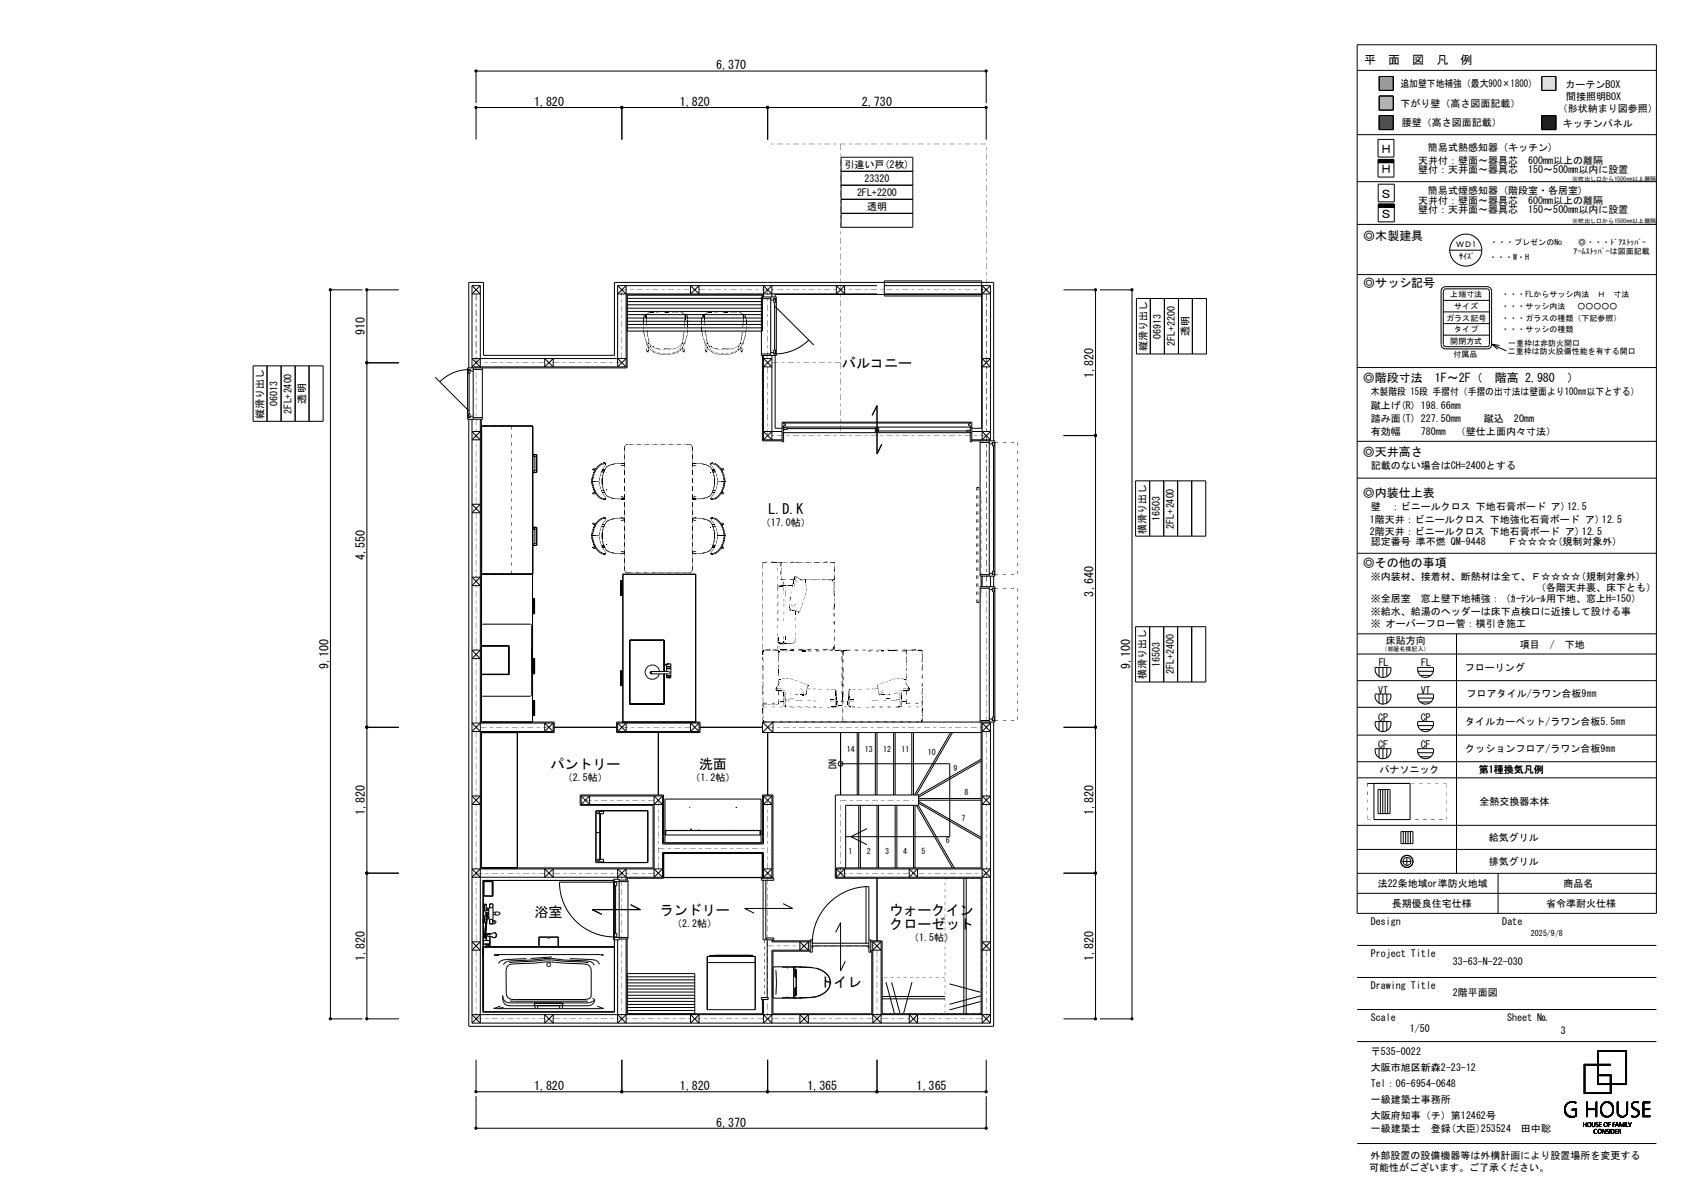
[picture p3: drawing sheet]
<svg xmlns="http://www.w3.org/2000/svg" width="420mm" height="297mm" viewBox="0 0 420 297" stroke-linecap="round" stroke-linejoin="round" font-family="sans-serif">
<defs><g id="words">
<g font-size="3.5">
<text x="210.2" y="91.8">バルコニー</text>
<text x="191.9" y="128.2">L.D.K</text>
<text x="137.5" y="191.9">パントリー</text>
<text x="174.5" y="191.9">洗面</text>
<text x="133.5" y="228.8">浴室</text>
<text x="164.7" y="228.3">ランドリー</text>
<text x="222.1" y="228.3">ウォークイン</text>
<text x="222.1" y="231.8">クローゼット</text>
<text x="204.6" y="246.5">トイレ</text>
</g>
<g font-size="3">
<text x="178.8" y="17.3">6,370</text>
<text x="340.7" y="16.1">平　面　図　凡　例</text>
<text x="133.3" y="26.4">1,820</text>
<text x="169.7" y="26.4">1,820</text>
<text x="215.2" y="26.4">2,730</text>
<text x="344.6" y="38.3">Ｈ</text>
<text x="344.6" y="43.3">Ｈ</text>
<text x="344.6" y="49.4">Ｓ</text>
<text x="340.4" y="59.8">◎木製建具</text>
<text x="344.6" y="54.4">Ｓ</text>
<text x="340.4" y="71.7">◎サッシ記号</text>
<text x="91.1" y="83.7" transform="rotate(-90 91.1 83.7)">910</text>
<text x="273" y="94.3" transform="rotate(-90 273 94.3)">1,820</text>
<text x="340.3" y="95.3">◎階段寸法　1F～2F（　階高 2,980　）</text>
<text x="340.3" y="113.7">◎天井高さ</text>
<text x="340.3" y="124">◎内装仕上表</text>
<text x="91.1" y="139.8" transform="rotate(-90 91.1 139.8)">4,550</text>
<text x="340.3" y="141.4">◎その他の事項</text>
<text x="273" y="148.9" transform="rotate(-90 273 148.9)">3,640</text>
<text x="82" y="167.1" transform="rotate(-90 82 167.1)">9,100</text>
<text x="282.2" y="167.1" transform="rotate(-90 282.2 167.1)">9,100</text>
<text x="91.1" y="203.5" transform="rotate(-90 91.1 203.5)">1,820</text>
<text x="273" y="203.5" transform="rotate(-90 273 203.5)">1,820</text>
<text x="91.1" y="239.9" transform="rotate(-90 91.1 239.9)">1,820</text>
<text x="273" y="239.9" transform="rotate(-90 273 239.9)">1,820</text>
<text x="133.3" y="272.1">1,820</text>
<text x="169.7" y="272.1">1,820</text>
<text x="201.6" y="272.1">1,365</text>
<text x="228.9" y="272.1">1,365</text>
<text x="178.8" y="281.2">6,370</text>
</g>
<g font-size="2.5">
<text x="349.7" y="21.8">追加壁下地補強（最大900×1800）</text>
<text x="390.9" y="21.9">カーテンBOX</text>
<text x="349.7" y="26.8">下がり壁（高さ図面記載）</text>
<text x="389" y="28.1">（形状納まり図参照）</text>
<text x="391.1" y="25">間接照明BOX</text>
<text x="350" y="31.5">腰壁（高さ図面記載）</text>
<text x="390.3" y="31.6">キッチンパネル</text>
<text x="210.9" y="41.9">引違い戸(2枚)</text>
<text x="354.1" y="40.9">天井付：壁面～器具芯　600mm以上の離隔</text>
<text x="356.5" y="37.8">簡易式熱感知器 (キッチン)</text>
<text x="215.9" y="45.4">23320</text>
<text x="354.1" y="43.3">壁付：天井面～器具芯　150～500mm以内に設置</text>
<text x="214" y="48.9">2FL+2200</text>
<text x="216.5" y="52.4">透明</text>
<text x="354.1" y="50.8">天井付：壁面～器具芯　600mm以上の離隔</text>
<text x="354.1" y="53.3">壁付：天井面～器具芯　150～500mm以内に設置</text>
<text x="356.5" y="48.3">簡易式煙感知器 (階段室・各居室)</text>
<text x="296.8" y="83.9" transform="rotate(-90 296.8 83.9)">透明</text>
<text x="286.3" y="87.7" transform="rotate(-90 286.3 87.7)">縦滑り出し</text>
<text x="289.8" y="84.5" transform="rotate(-90 289.8 84.5)">06913</text>
<text x="293.3" y="86.4" transform="rotate(-90 293.3 86.4)">2FL+2200</text>
<text x="69.3" y="101.3" transform="rotate(-90 69.3 101.3)">06013</text>
<text x="76.3" y="100.7" transform="rotate(-90 76.3 100.7)">透明</text>
<text x="342.3" y="98.7">木製階段 15段 手摺付（手摺の出寸法は壁面より100㎜以下とする）</text>
<text x="342.3" y="102">蹴上げ(R) 198.66mm</text>
<text x="65.8" y="104.5" transform="rotate(-90 65.8 104.5)">縦滑り出し</text>
<text x="72.8" y="103.2" transform="rotate(-90 72.8 103.2)">2FL+2400</text>
<text x="342.3" y="105.3">踏み面(T) 227.50mm</text>
<text x="370.5" y="105.2">蹴込　20mm</text>
<text x="342.3" y="108.6">有効幅</text>
<text x="354.8" y="108.6">780mm　（壁仕上面内々寸法）</text>
<text x="342.3" y="117.1">記載のない場合はCH=2400とする</text>
<text x="190" y="131.3">（17.0帖）</text>
<text x="289.6" y="130" transform="rotate(-90 289.6 130)">16503</text>
<text x="293.1" y="131.9" transform="rotate(-90 293.1 131.9)">2FL+2400</text>
<text x="342" y="130.6">1階天井：ビニールクロス 下地強化石膏ボード ア) 12.5</text>
<text x="342.3" y="127.3">壁　：ビニールクロス 下地石膏ボード ア)12.5</text>
<text x="286.1" y="133.2" transform="rotate(-90 286.1 133.2)">横滑り出し</text>
<text x="342" y="133.5">2階天井：ビニールクロス 下地石膏ボード ア) 12.5</text>
<text x="342.3" y="136.1">認定番号 準不燃 QM-9448　　Ｆ☆☆☆☆(規制対象外)</text>
<text x="342.3" y="144.7">※内装材、接着材、断熱材は全て、Ｆ☆☆☆☆(規制対象外)</text>
<text x="383.5" y="147.6">（各階天井裏、床下とも）</text>
<text x="342.3" y="150.2">※全居室　窓上壁下地補強：（ｶｰﾃﾝﾚｰﾙ用下地、窓上H=150）</text>
<text x="342.3" y="153.4">※給水、給湯のヘッダーは床下点検口に近接して設ける事</text>
<text x="342.3" y="156.6">※ オーバーフロー管：横引き施工</text>
<text x="346.1" y="160.7">床貼方向</text>
<text x="379.5" y="161.8">項目　/　下地</text>
<text x="289.6" y="166.5" transform="rotate(-90 289.6 166.5)">16503</text>
<text x="344.3" y="166.3">FL</text>
<text x="354.9" y="166.3">FL</text>
<text x="365.8" y="167.6">フローリング</text>
<text x="286.1" y="169.6" transform="rotate(-90 286.1 169.6)">横滑り出し</text>
<text x="293.1" y="168.3" transform="rotate(-90 293.1 168.3)">2FL+2400</text>
<text x="344.1" y="173.1">VT</text>
<text x="354.7" y="173.1">VT</text>
<text x="344.1" y="179.9">CP</text>
<text x="354.8" y="180">CP</text>
<text x="366.2" y="174.1">フロアタイル/ラワン合板9㎜</text>
<text x="365.9" y="180.8">タイルカーペット/ラワン合板5.5㎜</text>
<text x="208.9" y="191.8" transform="rotate(-90 208.9 191.8)">DN</text>
<text x="344.1" y="186.7">CF</text>
<text x="354.8" y="186.7">CF</text>
<text x="365.9" y="187.6">クッションフロア/ラワン合板9㎜</text>
<text x="140.5" y="195">（2.5帖）</text>
<text x="172.4" y="195">（1.2帖）</text>
<text x="344.4" y="193">パナソニック</text>
<text x="369.3" y="193">第1種換気凡例</text>
<text x="366.9" y="201">全熱交換器本体</text>
<text x="369.2" y="209.9">給気グリル</text>
<text x="369.2" y="215.9">排気グリル</text>
<text x="344" y="221.4">法22条地域or準防火地域</text>
<text x="390.4" y="221.4">商品名</text>
<text x="347.6" y="226.4">長期優良住宅仕様</text>
<text x="386" y="226.4">省令準耐火仕様</text>
<text x="167.9" y="231.4">（2.2帖）</text>
<text x="342.3" y="230.8">Design</text>
<text x="375.1" y="230.8">Date</text>
<text x="227" y="234.9">（1.5帖）</text>
<text x="342.3" y="238.8">Project Title</text>
<text x="362.8" y="241">33-63-N-22-030</text>
<text x="342.3" y="246.8">Drawing Title</text>
<text x="362.8" y="248.7">2階平面図</text>
<text x="342.3" y="254.8">Scale</text>
<text x="352" y="257.7">1/50</text>
<text x="376.3" y="254.8">Sheet №</text>
<text x="342.3" y="263.4">〒535-0022</text>
<text x="389.8" y="258">3</text>
<text x="342.3" y="267.4">大阪市旭区新森2-23-12</text>
<text x="342.3" y="271.4">Tel：06-6954-0648</text>
<text x="342.3" y="275.4">一級建築士事務所</text>
<text x="342.3" y="279.4">大阪府知事（チ）第12462号</text>
<text x="342.3" y="282.6">一級建築士　登録(大臣)253524　田中聡</text>
<text x="341.9" y="292.3">可能性がございます。ご了承ください。</text>
<text x="342.2" y="289.2">外部設置の設備機器等は外構計画により設置場所を変更する</text>
</g>
<g font-size="2">
<text x="363.6" y="61.8">ＷＤ1</text>
<text x="364.4" y="64.6">ｻｲｽﾞ</text>
<text x="371.8" y="64.8">・・・W・H</text>
<text x="372.1" y="61.1">・・・プレゼンのNo</text>
<text x="392.9" y="63.4">ｱｰﾑｽﾄｯﾊﾟｰは図面記載</text>
<text x="394.1" y="61.1">◎・・・ﾄﾞｱｽﾄｯﾊﾟｰ</text>
<text x="362.1" y="74.3">上端寸法</text>
<text x="363.1" y="77.1">サイズ</text>
<text x="374.9" y="77.1">・・・サッシ内法　 ○○○○○</text>
<text x="374.9" y="74.3">・・・FLからサッシ内法　Ｈ　寸法</text>
<text x="361.1" y="80">ガラス記号</text>
<text x="363.1" y="82.9">タイプ</text>
<text x="374.9" y="82.9">・・・サッシの種類</text>
<text x="374.9" y="80">・・・ガラスの種類（下記参照）</text>
<text x="362.1" y="85.8">開閉方式</text>
<text x="363" y="89">付属品</text>
<text x="376.5" y="88.4">二重枠は防火設備性能を有する開口</text>
<text x="376.6" y="86.4">一重枠は非防火開口</text>
<text x="211.4" y="187.7">14</text>
<text x="216" y="187.7">13</text>
<text x="220.5" y="187.7">12</text>
<text x="225.1" y="187.7">11</text>
<text x="231.7" y="188.4">10</text>
<text x="238.1" y="192.3">9</text>
<text x="240.8" y="198.4">8</text>
<text x="240.1" y="205">7</text>
<text x="211.9" y="213.1">1</text>
<text x="216.4" y="213.1">2</text>
<text x="221" y="213.1">3</text>
<text x="225.5" y="213.1">4</text>
<text x="230.1" y="213.1">5</text>
<text x="236.1" y="210.4">6</text>
<text x="382.3" y="233.6">2025/9/8</text>
</g>
<g font-size="1.5">
<text x="392.6" y="45.1">※吹出し口から1500㎜以上離隔</text>
<text x="392.6" y="55.8">※吹出し口から1500㎜以上離隔</text>
<text x="345" y="162.6">（部屋名横記入）</text>
</g>
</g></defs>
<path d="M344.4 19.1h3.5v3.5h-3.5z" fill-rule="evenodd" fill="#979797" stroke="#979797" stroke-width=".25"/>
<g fill="none" stroke="#000" stroke-width=".25">
<path d="M338.9 17.6h74.7M338.9 11.2h74.7v216.8h-74.7zM344.4 19.1h3.5v3.5h-3.5zM385 19.1h3.5v3.5h-3.5zM118.9 34.8v-8h127.4v8M118.9 25.7v-8h127.4v8M155.3 26.8v8M191.7 26.8v8M210 39.2h17.9v17.5h-17.9zM338.9 33.6h74.7M344.1 34.8h4v4.4h-4zM344.1 39.8h4v4.4h-4z"/>
<path d="M344.1 39.9h4M344.1 39.8h4M344.4 24h3.5v3.5h-3.5zM344.4 28.8h3.5v3.5h-3.5zM385 28.8h3.5v3.5h-3.5zM210 42.8h17.9M210 46.2h17.9M210 49.7h17.9M210 53.3h17.9M338.9 56h74.7M338.9 45.3h74.7M344.1 40.6h4"/>
<path d="M344.1 40.5h4M344.1 40.4h4M344.1 40.3h4M344.1 40.2h4M344.1 40.1h4M344.1 40h4M344.1 51.7h4M344.1 46h4v4.4h-4zM344.1 51h4v4.4h-4zM344.1 51.6h4M344.1 51.5h4M344.1 51.4h4"/>
<path d="M344.1 51.3h4M344.1 51.2h4M344.1 51.1h4M90.5 72.3h-8v182h8M99.6 72.3h-8v182h8M117.9 71.3h2M117.9 71.3l2 2.1h-2l2-2.1M117.9 71.3v20.5M119.9 71.3v20.5M154.2 71.3h64.8M154.2 71.3v20.3l2.1-2.1h-38.4l2 2.1M154.2 71.3l2.1 2.1"/>
<path d="M156.6 79.4h33.8M156.6 78.5h33.8M156.6 77.7h33.8M156.6 76.9h33.8M156.6 76.1h33.8M156.6 75.3h33.8M156.6 74.5h33.8M172.4 71.3v2.1l2.1-2.1v2.1zM190.1 74.1h3.7v14.6h-3.7zM190.1 74.5h2.3M190.6 73.4l2.1-2.1v2.8M192.4 74.1v14.6"/>
<path d="M192.7 73.4l-2.1-2.1v2.8M193.2 74.6h.4v.9h-.4zM193.4 76.4l9.8 9.7M193.4 75.5v11.8M193.8 74.5h-.7v.4h-.7M208.8 71.3l2.1 2.1v-2.1l-2.1 2.1zM219 73.4h-64.8l2.1-2.1v20.3M220.8 71.3h24.3M220.8 73.4h24.3M245.1 73.9h-24.3v-3.8h24.3v36.8h-2.4M245.1 73.5h-51.6v.6M245.2 71.3h2.1"/>
<path d="M245.2 71.3l2.1 2.1h-2.1l2.1-2.1M245.2 71.3v38.7M247.3 71.3v38.7M265.6 72.3h8v182h-8M274.7 72.3h8v182h-8M283.8 74.5h17.4v13.8h-17.4zM287.2 74.5v13.8M290.7 74.5v13.8M294.3 74.5v13.8M297.7 74.5v13.8M338.9 68.5h74.7M360.4 77.9h11.5"/>
<path d="M360.4 75h11.5M360.9 71.5h10.4a1.1 1.1 0 0 1 1.1 1.2v13.2a1.07 1.07 0 0 1-1.1 1.2h-10.4M360.9 72.1h10.4l.3 .1 .3 .5-.1 13.6-.5 .2h-10.4M361 72.1l-.4 .2-.2 .4v13.3l.1 .3 .5 .2M361 71.5a1.14 1.14 0 0 0-1.2 1.2v13.2a1.1 1.1 0 0 0 1.2 1.2M362 62.4h8M63.2 91.3h17.5v13.9h-17.5zM66.7 91.3v13.9M70.2 91.3v13.9M73.7 91.3v13.9M77.2 91.3v13.9M91.6 90.6h8"/>
<path d="M108.7 94.1l8.4 8.5M116.8 92.2h.6v.4h.8M116.9 92.3h.4v.9h-.4zM117.1 91.8v-21.3h3.6v18.2h32.7v-18.2h94.7v39.5M117.1 92.2a10.3 10.3 0 0 0-7.3 3.1M117.1 93.2v10.1M118.2 91.8v12.8M118.2 92.2h2.2M119.9 89.5l-2 2.1h38.4M136 89.5v2.1l2.1-2.1v2.1zM154.2 89.5l2.1 2.1M156.6 82.6h33.8v-9h-33.8v18.2h-39.8v12.8h3.6v-12.8"/>
<path d="M156.6 81.8h33.8M156.6 81h33.8M156.6 80.2h33.8M190.1 88.3h2.3M190.4 88.7v21.3h4.9M190.6 88.7v21.1M190.6 89.5h2.1l-2.1 2.1h2.1zM192.4 88h.7v.3h.7M192.7 88.7v21.1l-2.1-2.1h4.7M193.2 87.3h.4v.9h-.4zM193.5 88.7v18.2h1.8M201.9 84.9a12 12 0 0 1-8.5 3.4"/>
<path d="M245.2 89.5h2.1l-2.1 2.1h2.1zM338.9 91.7h74.7M360.4 80.8h11.5M360.4 83.7h11.5M372.4 85.9l3.7 1.7M372.4 85.9l2 .3M372.4 85.9l1.6 1.3M116.9 103.3h.4v.8h-.4zM117.1 104.6v151.6h131v-76M117.9 107.7h2l-2 2.1h2zM117.9 104.6v150.8M118.2 103.9h-.8v.3h-.6"/>
<path d="M118.2 104.2h2.2M119.9 104.6v150.8l-2-2.2h129.4l-2.1 2.2v-75.2M120.2 104.6v75.6h18.2v2.6h-18.2v33.8h42.9v-15.6h-18.2v-2.6h20.8v12h24.7v-12h2.6v20.8M120.2 106.4l12.8-.1v37M120.2 106.4h.1M120.2 106.3v49.7M120.3 106.3h12.7M120.3 106.4v36.9M120.4 106.3h.1M132.9 106.3h.1M133 106.4v73.8M133 106.4h.1"/>
<path d="M133.1 113.5h.9v4.4h-.9M133.1 117.5l.5 .1M133.5 117.5l.1 .1M133.6 117.5v.1M133.6 113.8l-.1 .1M133.6 113.8v3.8M133.6 113.8l-.5 .1M133.6 113.8v.1M134 117.5v.4M190.6 109.8h4.7M192.7 107.7l-2.1 2.1M195.3 106.6h47.4"/>
<path d="M195.3 108h47.4M195.7 105.4v.4h.4v.4h-.4v4.1h-.4v-4.9h47.4v4.9h-.4v-4.1h-.4v-.4h.4v-.4M195.7 105.6h46.6M195.7 106.8h.9v.4h-.9M196.6 107h21.9M217.8 103.7l1.2-2.4v12l1.2-2.4M218.5 106.8h.9v.4h-.9zM218.5 107.4h.9v.4h-.9zM219.4 107.6h22M242.3 107.4h-.9v.4h.9M242.7 110h5.7v33.8h-3.7v-33.8M242.7 107.7h4.6l-2.1 2.1"/>
<path d="M244.7 110.4h2.3M245.2 107.7l2.1 2.1h-4.6M247 110v33.8M247.9 110.4v.9h.4v-.9M248.1 111.3v31.2M248.4 110.4h-.7v.4h-.7M265.6 108.7h8M338.9 110.2h74.7M338.9 119.3h74.7M117.9 125.9h2l-2 2.1h2zM133.1 131.6l.8 .1M133.1 132h.5"/>
<path d="M133.1 135.7h.5M133.1 136.1h.5M133.5 132l.1 .1M133.5 135.7h.1M133.6 131.7h.4l-.1 4.4M133.6 132.1h.1M133.6 132v3.7M134 135.7l-.1 .4h-.8M283.5 120h17.6v13.8h-17.6zM287.1 120v13.8M290.6 120v13.8M294 120v13.8"/>
<path d="M297.6 120v13.8M338.9 138.1h74.7M117.9 144.1h2l-2 2.1h2zM120.2 156l.2-.2h12.1l.3 .3v17.3l-.2 .3-12.1 .1-.3-.2M120.2 143.2h.1M120.2 143.3h12.8M120.2 143.3h.1M120.4 143.3h12.5M133 149.4h.5v3.8h-.5M133 149.6h.3v3.4M133 143.2h.1M133.2 153h.1"/>
<path d="M133.2 153h-.2h.2M133.3 153h-.1M155.1 144.9v3.7M155.1 148.6l.4 .1M155.5 145.1h-.2v3.3h.2M155.5 144.9h-.5l.1 3.7M157.2 159.8h8.6M157.2 159.8v15.9M157.2 159.9v.1M157.3 159.9h.1M157.3 159.8l-.1 .1M157.3 159.8l8.6 .1"/>
<path d="M157.3 159.8h-.1M157.4 159.8l-.2 .1M165.8 159.8l.1 .1M165.8 159.9h-8.5M165.8 159.8v7.8M165.8 159.8v.1M165.8 159.9v.1M165.8 159.8l.1 .2M165.8 159.9h.1M165.9 159.9v7.7M173.7 143.3h-18.2v36.9M173.7 143.3v36.9"/>
<path d="M244.7 143.4h2.3M244.7 146.8h2.3M245 143.8v2.6M245.2 143.8v2.6M247 143.1h.7v.3h.7M247 146.4v33.8M247.3 143.8v2.6M247.9 143.4v-.9h.4v.9M247.9 146.8v.9h.4v-.9M248.1 147.7v31.2M248.1 143.8v2.6M248.4 146.8h-.7v.4h-.7"/>
<path d="M283.5 156.4h17.6v13.8h-17.6zM287.1 156.4v13.8M290.6 156.4v13.8M294 156.4v13.8M297.6 156.4v13.8M338.9 158.2h74.7M363.7 158.2v59.8M117.9 162.3h2l-2 2.1h2zM120.2 168.4h6.8M120.2 173.6v6.6M127 161.2h-6.8v7.1M127 161.2v7.1"/>
<path d="M127 161.1v7.3l.1-7.2h-6.9M127 161.2h.1M127 161.2l.1 .1M127.1 168.3l-.1 .1M127.1 168.2l-6.9 .1M132.8 161.6h.1M132.8 167.8h.1M133 174.8h.5v3.8h-.5M133 164.7h.3M133 164.6l.2 .1zM133 175h.3v3.4h-.3M133 164.4h.5"/>
<path d="M133.2 178.4h.1M133.2 164.6l.1 .1M133.3 164.7v3.3h-.3M133.5 164.4v3.8h-.5M133.5 164.4l-.5 .1M155 171.1h.1M155 171.2h.5M155.1 167.4l-.1 3.7M155.5 167.6h-.2v3.3h.2M155.5 167.4h-.5v3.7M157.2 175.6h.1M157.2 175.7h8.6"/>
<path d="M157.2 175.6l.1 .1M157.2 175.7l.2 .1M157.3 175.6l8.4 .1M157.3 175.6v.1M157.3 175.7h8.5M157.3 175.7h.1M162.3 167.7l4.7-.1 .3 .2v.2l-.3 .2h-4.4l-.3-.2zM162.8 167.6l-.2 .2v.3l.2 .1M164.7 167.6a1.8 1.8 0 0 0-2.7-1.4 1.8 1.8 0 0 0-.2 3 1.8 1.8 0 0 0 2.8-1M165.8 168.2v7.5M165.8 175.6h.1M165.8 175.7h-.1"/>
<path d="M165.8 175.7l-.1 .1M165.8 175.7l-8.5 .1M165.8 175.6l-.1 .1M165.9 168.2l-.1 7.5M165.9 175.6h-.1M165.9 168.2v7.4M165.9 165.9l.7 .1M165.9 175.6l-.1 .1M166 165.8v.2zM166 165.9h.1M166.5 168.7h1M166.5 166.8h1"/>
<path d="M166.5 169.1h1M166.5 168.2v.9M166.5 169.1l.3 .1M166.5 165.8h.1M166.5 166v.4h1M166.5 165.7v.1M166.6 166.8v.1M166.6 168.7h.1M166.6 165.8l-.7 .1M166.8 169.2h.1M166.9 165.7h-.4h1M166.9 165.7h.2"/>
<path d="M166.9 165.7h-.1M166.9 169.2h.1M167 169.2h.1M167.1 169.2h-.1M167.2 169.2h-.2M167.3 166.8v.1M167.3 168.7h.1M167.4 165.7h.1M167.5 165.7v3.4M167.5 165.8h.1M167.5 169.1l-.4 .1M167.5 166.4h-1v1.2"/>
<path d="M244.7 179.8h2.3M247 179.5h.7v.3h.7M247.9 179.8v-.9h.4v.9M338.9 163.2h74.7M338.9 169.9h74.7M338.9 176.5h74.7M343.4 173.2h3.9M343.4 166.6h3.9a1.99 1.99 0 0 1-2 2.5 1.99 1.99 0 0 1-1.9-2.5zM343.4 173.3a1.99 1.99 0 0 0 1.9 2.4 1.99 1.99 0 0 0 2-2.4M344.3 166.6v2.2M344.3 173.3v2.2M345.3 166.6v2.5"/>
<path d="M345.3 173.3v2.5M346.3 166.6v2.2M346.3 173.3v2.2M354 173.2h3.9M354 167.6h3.9M354 174.2h3.9M354 166.6h3.9a1.99 1.99 0 0 1-1.9 2.5 1.99 1.99 0 0 1-2-2.5zM354 173.3a1.99 1.99 0 0 0 2 2.4 1.99 1.99 0 0 0 1.9-2.4M354.6 168.6h2.7M354.6 175.2h2.7M91.6 181.5h8M117.9 198.7h2l-2 2.1h2z"/>
<path d="M119.9 180.5l-2 2.1h20.2M129.2 182.8v33.8M138.1 180.5h-20.2l2 2.1M138.1 180.5l-2.1 2.1v-2.1l2.1 2.1M138.1 180.5v2.1M138.4 181.5h15.6M145.1 198.7h20.3M145.1 198.7v2.1M145.1 198.7l2.1 2.1v-2.1l-2.1 2.1M154 180.2h20.8v2.6h-20.8zM154.2 180.5l2.1 2.1v-2.1l-2.1 2.1M154.2 180.5v2.1"/>
<path d="M154.2 182.6h20.3M154.2 180.5h20.3M164.4 182.8v15.6M165.4 198.7v12h25.2v-12M165.4 198.7l-2.1 2.1M174.5 180.5l-2.1 2.1v-2.1l2.1 2.1M174.5 180.5v2.1M174.8 181.5h15.6M190.4 180.2h58v-33.8h-3.7v33.8M190.4 182.8h54.6M190.4 180.2v2.6M190.4 180.2l2.6 2.6v-2.6l-2.6 2.6"/>
<path d="M190.6 198.7h2.1M190.6 198.7l2.1 2.1h-2.1l2.1-2.1M191.7 182.8v15.6M192.7 198.7v20.5M209.9 190.6h27.3v18.2h-26M209.9 182.8v15.6M214 182.8v15.6M214.4 182.8v15.6M218.6 182.8v15.6M219 182.8v15.6M223.1 182.8v15.6M223.5 182.8v15.6"/>
<path d="M227.7 182.8v15.6M228.1 182.8v15.6M229.4 199.7h15.6M229.4 199.3h15.6M237.4 182.8l-9.1 15.6M237.8 182.8l-9 15.6M245 189.9l-15.6 9.1M245 189.5l-15.6 9M245 180.2v36.4h-36.4M245.2 180.5h2.1l-2.1 2.1h2.1zM245.2 198.7h2.1l-2.1 2.1h2.1zM247.3 180.2v75.2"/>
<path d="M265.6 181.5h8M338.9 194.1h74.7M338.9 183.5h74.7M338.9 190.1h74.7M341.4 195.5h10.7v9.1h-9v-9.1M343.4 180.1h3.9a1.99 1.99 0 0 1-2 2.5 1.99 1.99 0 0 1-1.9-2.5zM343.4 186.9h3.9a1.99 1.99 0 0 1-2 2.5 1.99 1.99 0 0 1-1.9-2.5zM344.1 197.1h3v6h-3zM344.3 180.1v2.2M344.3 186.9v2.2M344.7 197.1v6M345.3 197.1v6"/>
<path d="M345.3 180.1v2.5M345.3 186.9v2.5M345.9 197.1v6M346.3 180.1v2.2M346.3 186.9v2.2M346.5 197.1v6M354 180.1h3.9M354 181.1h3.9M354 186.9h3.9M354 187.9h3.9M354 180.1a1.99 1.99 0 0 0 2 2.5 1.99 1.99 0 0 0 1.9-2.5M354 186.9a1.99 1.99 0 0 0 2 2.5 1.99 1.99 0 0 0 1.9-2.5"/>
<path d="M354.6 182.1h2.7M354.6 188.9h2.7M91.6 217.9h8M119.9 216.9l-2 2h47.5M120.6 219.8h32.8v32.8h-32.8zM120.6 220h2.5v3.7h-2.5M120.7 219.8v32.7h32.7M129.2 216.6h.1M136 216.9v2l2.1-2v2zM145.1 200.8h20.3l-2.1-2.1v20.2l2.1-2h-47.5l2 2M148.8 207.8h.9M149.7 202.5v-.2l-.9 .1v12.8l.9 .1v-.2"/>
<path d="M149.7 203.1h1v-.6h-1.2l-.3 .3v.3h.3v-.3h.2v12h-.2v-.3h-.3v.3l.3 .3h1.2v-.6h-1M149.7 215.2h.2M149.9 215.1v.2h11.8M149.9 202.4h11.9M149.9 215.3h11.9M149.9 203.1v11.4M153.2 219.5h1.4v15.1h-1.4zM154.2 218.9l2.1-2v2.8M154.6 219.7h2.2v14.7h-2.2M156.3 218.9l-2.1-2v2.6M161.7 202.3h-11.8v.2M161.7 202.3v13"/>
<path d="M161.7 202.3l.1 .1M161.8 202.4v12.9M161.8 215.3h-.1M163.3 216.9l2.1 2M165.4 218.9v-6.1h25.2v6.4M165.7 219h24.7M166 210.4v-11h24v11M166 207.6h.1M166 207.3h.1M166 207.3h24M166 208.4h24M166.1 207.3v1.1"/>
<path d="M166.2 207.3v1.1M166.2 207.3h23.6M172.3 201.4l-.1 .1zM172.5 207.3v-.4l.1 .4M174.7 207.2l-.6 .1M174.7 207.2l.1 .1M183.8 201.6v-.1l.1 .1M189.8 207.3v1.1M189.9 207.6h.1M189.9 207.3h.1M189.9 207.3v1.1M190.1 219.2h3.1v.5h-3.1z"/>
<path d="M190.4 219.2v-6.2h-24.7v6.2h-9.1v.5M190.5 219.7v14.9h.7v-14.9M190.6 216.9h2.1l-2.1 2h2.1zM208.8 216.9h38.5l-2.1 2M208.8 216.9v2M208.8 216.9l2.1 2v-2l-2.1 2M211.2 216.6v-15.6h18.2v-2.6h-20.8v20.8h36.4v33.8h-24.7v-18.2h-2.9M214.4 201v15.6M214.8 201v15.6M216.5 206.8l-4 2 4 2M219 201v15.6M219 219.2v15.6"/>
<path d="M219.4 201v15.6M223.5 201v15.6M223.9 201v15.6M227 216.9l2.1 2v-2l-2.1 2zM228.1 201v15.6M228.5 201v15.6M228.8 201l9 15.6M229.3 201l9 15.6M229.4 200.4l15.6 9.1M229.4 200l15.6 9M240.7 219.2v33.8M241.3 219.2v33.8"/>
<path d="M245.2 216.9l2.1 2h-38.5M265.6 217.9h8M338.9 218h74.7M338.9 212h74.7M338.9 206h74.7M349.8 207.6h3v3h-3zM350.3 215h2M350.4 207.6v3M351 207.6v3M351.3 214v2M351.6 207.6v3M352.2 207.6v3"/>
<path d="M374.1 218v10M117.9 235.1h2l-2 2.1h2zM120.5 236.3h32.9M120.5 236.3h.1M120.6 236.4h32.8M120.6 230.3h.9M120.6 225.7h.9M120.6 226.4h.1h-.1M120.6 229.6h.1M120.6 230.5h.1M120.6 225.5h.1M120.6 225.4h.1"/>
<path d="M120.6 236.4l-.1 1.9M120.6 236.4l-.1 1M120.6 225.4v5.1M120.6 225.4l.1 .2M120.7 225.8h.2M120.7 230.3l-.1 .2M120.8 226h.1M120.8 230h.1M120.8 229.8h.1M120.8 226.1h.1M120.8 225.7v4.6M120.9 220h2.1v3.6h-2.1z"/>
<path d="M120.9 234l.1 .1M121 234.1h.1M121.1 234.1l.3-.2zM121.3 230.3l-.4 3.7M121.4 226.7h.6M121.4 225.7v1.7h-.5v-1.7h.6l-.1 .4M121.4 229.8h.1M121.4 227.2h.6M121.4 229.3h.6M121.4 229.2h.2M121.4 228.8h.6M121.4 236.2h.9"/>
<path d="M121.4 230.3l-.3 3.5M121.4 229.3v.4M121.4 228.8l.1-.5v.5M121.4 233.7l-.5 .3M121.4 233.8l-.4 .3M121.4 235.7v.5M121.5 229.8v.5h-.6v-1.7h.5l-.4 5.3 .4-.3M121.5 229.3v.5M121.5 233v1.7M121.5 235.7v.5M121.5 228.2h.5M121.5 227.8l-.1 .2 .1 .2"/>
<path d="M121.5 227.8h.4M121.5 228.2h.4M121.6 229.3l-.4 4.5M121.6 228.3l-.1 .5M121.6 227.2v-.5h.2v.5M121.6 227.7l-.3 .1v.3l.3 .2M121.6 227.7l.1 .1M121.6 227.8h-.1M121.6 229.3l-.4 4.2M121.7 228.3v.4M121.7 228.2l-.1 .1M121.8 228.3l-.1 .4"/>
<path d="M121.8 227.7l.1 .6h.1M121.8 227.7a.34 .34 0 0 0-.6 .3 .34 .34 0 0 0 .6 .3M121.8 233.2l-.2 .2 .3 .3 .8 .1M121.8 236.1h.1M121.8 228.7v.6h-.2M121.8 235.8h.1M121.8 228.2v.1M121.8 229.2h.2M121.9 235.8l-.1 .3M121.9 235.7v.4M122 228.7h-.4v.6M122 227.7l-.4 .1"/>
<path d="M122 226.6h1.1v2.8h-1.1zM122.3 225.6v1M122.3 229.4v1.2l1.3-.1 .2-.5-.2-.3h-.5v-.3M122.3 225.6h.8M122.3 233v.1M122.3 233.7v2.5M122.3 234.7h-1.7l1.7 .1 .1 .4M122.3 233.1l-.9-.1v1.7M122.3 233.7l.1 1.5M122.3 235.4v.8M122.4 235.2l-.1 .4h-1.7h1.7M122.4 233.7h.2"/>
<path d="M122.5 233.7h-.7h.1M122.5 233.1h.1l-.8 .1M122.7 233.8l.4 .2M122.9 229.9h.5l.2 .2-.2 .3h-.5M122.9 229.7h.2M122.9 220v3.6M123 229.4v.3M123 229.9v.5M123.1 225.6v.6M123.1 226.2v.4M123.1 229.9v.5M123.1 226.2l-.1 .4"/>
<path d="M123.1 227.7h.6M123.1 228.3h.6M123.1 229.7h.1M123.1 234l.3 .1M123.4 232.7l-.8 .4-.8 .1M123.4 232.7l.3 .2M123.4 232.7l.4 .2M123.7 227.6h.8l.3 .2v.4l-.3 .2h-.8zM123.7 232.9a.72 .72 0 0 1 0 1.1M123.7 234l-.3 .1M123.7 232.9h.1M123.8 232.9a.72 .72 0 0 1 0 1"/>
<path d="M123.8 233.9l-.4 .2M123.8 233.9l-.1 .1M124.6 238.5l-1.3-.2h27.4l-.5 .2M124.8 227.9v.1M124.8 228v.1M131.4 239.3l-5.8 .3-.7 .3-.4 .6M134.5 236.3v-2.5h4.9v2.5M134.6 236.3v-2.4h2.2v.2h.4v-.2h2.2v2.4M137.8 238.8l-5.3 .4M142.3 239.3l6.4 .3 .6 .4 .4 .7M153.2 220h3.6M153.2 234h3.6"/>
<path d="M153.4 220.2v.9h.6v-.9h-14.3a13.7 13.7 0 0 0 13.7 13.6M153.4 233h.6v.8h-.6zM153.7 221.1v11.9M154.2 234.6v20.8l2.1-2.2M156.3 234.4v21l-2.1-2.2M156.6 234.4v18.6h33.8v-3.5M157.5 225.8l2.4 1.2h-12l2.4 1.2M176.6 238.7h12v13.3h-12zM178.6 238.4l9.4 .1M188 238.5h-10.8l-.1 .2M188 238.5v.2M191.4 234.1h1.8v.5h-1.8z"/>
<path d="M191.6 234.6v14.4M192.7 234.6v.5h9.6M193 234.6v.2h9.3M195.5 225.6l2.4 1.1h-12l2.4 1.2M199.7 235.1v2.1l2.1-2.1v2.1zM202.3 237.2h-9.6v18.2l-2.1-2.2M202.3 237.4h-9.3v15.6h24.7v-15.6h-.3M202.3 234.6h.5v1.6h-.1l.1 1.5h-.5zM202.8 236.1h14.2M203 236.1v.4h-.2M208.7 232.7l1.2-2.4v12l1.2-2.4M216.2 221.3v14.1"/>
<path d="M216.7 236.1v.4h.3M217 234.6h.4v3.1h-.4v-16.4a14.2 14.2 0 0 0-14.2 14.1h14.2M217.4 235.1h2.6M217.4 237.2h2.6l-2.1-2.1v20.3l2.1-2.2M220 235.1v20.3l-2.1-2.2M220 235.1l-2.1 2.1M245.2 235.1h2.1l-2.1 2.1h2.1zM338.9 236h74.7M338.9 223h74.7M117.9 255.4h129.4M119.9 253.2l-2 2.2M124.9 251.1l-1.6 .6h27.4l-1.6-.6"/>
<path d="M125.5 248.5l.1 .8 .5 .6 .7 .4h19.2h1.3l1.2-.7-.2 .6-1 .8h-20.5a1.97 1.97 0 0 1-1.3-2.5zM125.7 240.7l.4-.5 .6-.3 .9-.1 5.3-.2 3.8-.4 4 .4 5.7 .2 1 .2 .6 .4 .4 .5M125.7 251.5l-1.1 .1M127 240.9l1.3-.3 4-.2a30.1 30.1 0 0 1 9.1 0l4.3 .2a1.63 1.63 0 0 1 1.9 1.5v6.5l-.2 .5-.4 .2-1.7 .2-17.7-.1-.6-.3-.5-.5-.1-.7v-5.8l.2-.8zM127.2 240.2l9.5-.6 10.2 .7M127.3 249.9h19.5M133.5 250.4h7M133.5 250.4l-.1 .5M133.5 251h7M133.5 250.4h-.1M133.6 251v.6M134.2 251v.6"/>
<path d="M136 253.2v2.2l2.1-2.2v2.2zM139.7 251v.6M140.4 251v.6M140.5 250.4v.5M140.5 250.4h.1M148 249.2l.5 .4M156.6 248.4h16.9M156.6 243h16.9v10M156.6 252.2h16.9M156.6 251.5h16.9M156.6 250.7h16.9M156.6 249.9h16.9"/>
<path d="M156.6 249.2h16.9M156.6 247.6h16.9M156.6 246.8h16.9M156.6 246.1h16.9M156.6 245.3h16.9M156.6 244.6h16.9M156.6 243.8h16.9M172.4 253.2v2.2l2.1-2.2v2.2zM176.6 240.2h12M190.1 249h1.7v.5h-1.7zM190.6 249.5v5.9l2.1-2.2M193 248.8l.4 .3h6.8"/>
<path d="M193.4 241.5h.1M193.5 248.9l-.1 .1M193.7 242.1l.2 3.1-.2 3.1M195.3 249h2M196.5 248.8l.2 .1M196.7 241.5l-.2 .1M197.3 241.4h-2M197.3 249h.8M197.3 241.4h1.3M198.1 241.4v7.6M198.2 241.9l.6 .1v6.5M198.2 241.4h.3"/>
<path d="M198.2 248.5v.5h.3M198.2 241.9h.6M198.2 241.4v.5M198.3 241.4h-.1M198.3 241.4l4.6 .1M198.3 248.5h-.1M198.5 242v1.9M198.5 243.9h.3M198.5 242v1.8M198.5 246.6v1.8M198.5 246.5v1.9h.3M198.5 246.5h.3"/>
<path d="M198.6 242v1.8M198.6 246.6v1.8M198.6 241.4h.2M198.6 249h-.5M198.8 248.5h-.6M198.8 246.5h-.3M199.6 241.4l3.3 .2 1.7 .3M199.6 249h1.4M199.7 253.2v2.2l2.1-2.2v2.2zM200.2 241.3h-6.8l-.4 .3M203.8 241.6a5.6 5.6 0 0 1 2.5 1.4M204.6 248.5l-1.7 .4-1.9 .1"/>
<path d="M204.6 248.5l-2.5 .5h-3.8M205.8 242.6l.5 .4M205.8 247.8l-1.2 .7M206.3 243l.9 1.6M206.8 243.5l.5 1.1M206.8 246.9a4.7 4.7 0 0 1-2.2 1.6M206.8 246.9l-.5 .5M207.2 244.6a3.1 3.1 0 0 1-.4 2.3M207.3 244.6a2.8 2.8 0 0 1-.5 2.3M220.3 249.3h15.7M220.3 248.7h15.7M221.2 245.2l2.1 7.7"/>
<path d="M222.6 245.2l2.1 7.7M227 253.2v2.2l2.1-2.2v2.2zM227.7 245.2l-2.1 7.7M237.1 245.6l7.7 2M244.8 250l-7.7 2.1M244.8 248.6l-7.7 2.1M245.2 253.2l2.1 2.2M338.9 244h74.7M338.9 252h74.7M338.9 260h74.7M118.9 264.5v8h127.4v-8M118.9 273.6v8h127.4v-8"/>
<path d="M155.3 264.5v8M191.7 264.5v8M219 264.5v8M390.6 277.2l.5 .5M390.6 277.1l.4 .4M390.6 277l.4 .5M390.6 276.9l.3 .4M390.6 276.7l.3 .4M390.6 276.6l.3 .4M390.6 276.6l.3 .3M390.6 276.5l.3 .3M390.7 277.5l1.3 1.3-.5-.5"/>
<path d="M390.7 277.4l.5 .5M390.7 277.3l.4 .5M390.7 276.4l.2 .2M390.7 277.6l1.2 1.2M390.7 276.2l.2 .2M390.7 277.7l1.1 1.1M390.8 277.9l.8 .8M390.8 277.8l.9 1M390.8 275.9l.2 .3M390.8 276l.3 .1M390.8 275.8l.3 .3M390.9 278.1l.5 .5"/>
<path d="M390.9 277.2l-.3-.4 .3 .4M390.9 276.7l-.2-.3 .2 .3M390.9 275.7l.2 .4-.2-.3M390.9 275.7l.3 .2-.2-.3 .3 .2M390.9 276.5l-.2-.3 .2 .4M391 275.6l.2 .2M391 276.3l-.3-.2 .3 .3M391.1 275.5l.2 .3M391.1 275.5l.2 .2M391.1 275.5l.3 .2M391.2 275.4l.2 .2M391.2 278l-.5-.6 1.4 1.4"/>
<path d="M391.3 275.3l.3 .2M391.5 275.2l.2 .2M391.5 275.5l-.3-.1 .3 .2M391.6 275.5l-.2-.2 .2 .2M391.6 275.2l.1 .2M391.6 275.1l.2 .2M391.6 275.5l-.2-.2 .1 .2M391.6 278.4l.5 .4M391.7 275.1l.2 .2M391.7 275.1l.3 .2M391.7 278.4l.4 .4M391.8 278.4l.4 .4"/>
<path d="M391.8 278.5l.5 .3-.4-.3M392 278.5l.4 .3-.4-.2M392.1 275l.2 .2M392.1 275l.3 .2M392.1 278.6l.5 .2-.3-.2M392.2 275.2l-.3-.2 .2 .3M392.2 275l.3 .2M392.3 275l.3 .2M392.3 278.6l.3 .2M392.4 275l.3 .2M392.4 278.6l.3 .2M392.5 275l.3 .2"/>
<path d="M392.5 277v.1M392.5 276.9v.2M392.5 276.9l.1 .2M392.5 278.6l.3 .2-.2-.2M392.6 276.8l.3 .3M392.6 275l.3 .2M392.6 278.6l.2 .2M392.6 278.6l.4 .2M392.6 276.8l.4 .3-.3-.3M392.6 275l.4 .2M392.7 277.1l-.2-.3 .3 .3M392.7 275l.4 .2"/>
<path d="M392.7 276.8l.4 .3M392.7 276.8l.3 .3M392.8 278.6l.2 .2M392.8 276.8l.3 .3M392.9 275l.3 .3-.3-.3M392.9 276.8l.3 .3M392.9 275l.5 .3M392.9 278.6l.3 .2M393 276.8l.3 .3-.2-.3M393 275l.4 .4M393 278.6l.4 .2M393 276.8l.3 .3"/>
<path d="M393.1 276.8l.6 .6M393.1 278.8l-.3-.2 .3 .2M393.1 276.8l.6 .5M393.1 275l.4 .4M393.2 276.8l.5 .4M393.2 275l.3 .3-.2-.3M393.3 278.5l.2 .2M393.3 276.8l.4 .4M393.4 276.8l.3 .3M393.4 275l.1 .2-.1-.2M393.4 278.1l.3 .4-.3-.3M393.4 278l.3 .4"/>
<path d="M393.4 278l.3 .3M393.4 277.7l.3 .5-.3-.3M393.4 277.5l.3 .5M393.4 277.4l.3 .3M393.4 277.2l.3 .5M393.4 276.8l.3 .1M393.4 278.7l-.2-.2 .3 .2M393.4 278.4l.2 .2M393.4 278.2l.3 .4M393.4 277.5l.3 .3M393.4 277.3l.3 .2M393.5 275.1h.1"/>
<path d="M393.5 276.8l.2 .1M393.6 276.8l.1 .1M393.7 276.8h.1M395.5 272.9v.1M395.5 272.2l.3 .5M395.5 272.1l.3 .3M395.5 271.9l.3 .4M395.5 271.8l.3 .4M395.5 271.5l.3 .5M395.5 271.4l.3 .3M395.5 271.1l.3 .4M395.5 270.9l.3 .3"/>
<path d="M395.5 270.8l.3 .3M395.5 270.6l.3 .4M395.5 270.5l.3 .3M395.5 270.4l.3 .3M395.5 270.3l.3 .3M395.5 270.2l.3 .4-.3-.3M395.5 268.3l.3 .4M395.5 268.5l.3 .3M395.5 268.8l.3 .3M395.5 268.9l.3 .3-.3-.3M395.5 269l.3 .3M395.5 269.1l.3 .3"/>
<path d="M395.5 269.2l.3 .3-.3-.3M395.5 269.3l.3 .3-.3-.2M395.5 269.4l.3 .3M395.5 269.5l.3 .3M395.5 269.6l.3 .3M395.5 270.1l.3 .3M395.5 269.8l.3 .3M395.5 272.5l.5 .5M395.5 272.7l.4 .3-.4-.2 .2 .2M395.5 265.9l.3 .4M395.5 266.3l.3 .2M395.5 266.2l.3 .4-.3-.3"/>
<path d="M395.5 266.4l.3 .3M395.5 265.7l.3 .3-.2-.1M395.5 265.8l.3 .3M395.5 266.5l.3 .3-.3-.2M395.5 266.7l.3 .2M395.5 266.1l.3 .3M395.5 266.3l.3 .3M395.5 267.2l.3 .5M395.5 266.6l.3 .3M395.5 267.3l.3 .2M395.5 267.7l.3 .3M395.5 267.6l.3 .2"/>
<path d="M395.5 266.8l.3 .3M395.5 267.5l.3 .4-.3-.3M395.5 267.8l.3 .3-.3-.2M395.5 268l.3 .2M395.5 268.3l.3 .2M395.5 267.5l.3 .3M395.5 268.4l.3 .2M395.5 267.6l.3 .3M395.5 268.9l.3 .2M395.5 268.1l.3 .3M395.5 268.9l.3 .3M395.5 270.6l.3 .2"/>
<path d="M395.5 271.4l.3 .2M395.5 271.6l.3 .3M395.5 267.9l.3 .3M395.5 272.8l.2 .2M395.6 265.6l.3 .3M395.6 265.9h.2M395.6 273l-.1-.1 .2 .1M395.7 265.9h.1M395.8 271.5l-.3-.2 .3 .3M395.8 271.2l-.3-.2 .3 .4M395.8 268.9l-.3-.3 .3 .4M395.8 269.9l-.3-.2 .3 .3"/>
<path d="M395.8 270.2l-.3-.3 .3 .4M395.8 265.9l-.3-.3 .3 .3M395.8 267l-.3-.3 .3 .3M395.8 267.2l-.3-.2 .3 .4M395.8 268.3l-.3-.2 .3 .3M395.8 272.8l.2 .2M395.9 272.8l.2 .2M395.9 265.6l.3 .3M395.9 265.9l-.3-.3 .5 .3M395.9 273l-.4-.5 .6 .5M396 265.6l.2 .3M396 272.8l.2 .2"/>
<path d="M396 265.6l.4 .3M396.1 272.8l.3 .2M396.1 265.6l.2 .3M396.2 276.2l.2 .5M396.2 276.1l.2 .4M396.2 275.8l.2 .3M396.2 275.7l.2 .4M396.2 275.5l.2 .4-.2-.3M396.2 275.5l.2 .3M396.2 275.3l.2 .2M396.2 275.1l.2 .5M396.2 276.5l.5 .5-.3-.3"/>
<path d="M396.2 276.4l.4 .6-.4-.5 .2 .4M396.2 278.6l.2 .2M396.2 278.5l.2 .3M396.2 278.3l.2 .5M396.2 278.2l.2 .3-.2-.3M396.2 278l.2 .4-.2-.3M396.2 277.8l.2 .3M396.2 277.5l.2 .4M396.2 277.5l.2 .3M396.2 277.4l.2 .3-.2-.2M396.2 277.2l.2 .3M396.2 277l.2 .5-.2-.3"/>
<path d="M396.2 276.9l.2 .3M396.2 276.7l.2 .5M396.2 272.8l.3 .2-.3-.2M396.2 278.3l.2 .3M396.2 278l.2 .3M396.2 277.7l.2 .3M396.2 277.3l.2 .3M396.2 276.6l.2 .4M396.2 275.4l.2 .3M396.2 278.8v-.2l.1 .2M396.2 265.6l.4 .3M396.2 275l.2 .3"/>
<path d="M396.3 272.8l.2 .2M396.3 272.8l.4 .2M396.3 275h.1M396.4 265.6l.3 .3M396.4 276.2l-.2-.3 .2 .4M396.4 275.3l-.2-.3 .2 .3M396.4 275.2l-.2-.2 .2 .2M396.4 276.9h.1M396.4 278.2l-.2-.3 .2 .3M396.4 277h.1M396.5 276.7l.4 .3M396.5 272.8l.2 .2"/>
<path d="M396.5 265.6l.3 .3M396.6 276.7l.3 .3M396.6 265.6l.3 .3M396.7 276.7l.3 .3M396.7 273l-.2-.2 .3 .2M396.7 272.8l.3 .2M396.8 276.7l.3 .3-.3-.3M396.9 276.7l.3 .3M396.9 273l-.2-.2 .3 .2M396.9 265.6l.3 .3-.2-.3M396.9 277l-.3-.3 .4 .3M397 276.7l.3 .3"/>
<path d="M397 265.9l-.3-.3 .4 .3M397 265.6l.5 .3M397.1 273l-.3-.2 .5 .2M397.1 265.6l.3 .3M397.1 276.7l.4 .3M397.2 272.8l.2 .2M397.2 276.7l.4 .3M397.2 273l-.2-.2 .3 .2M397.2 272.8l.3 .2-.2-.2M397.3 277l-.3-.3 .4 .3M397.3 265.6l.3 .3-.3-.3M397.3 276.7l.3 .3"/>
<path d="M397.3 265.6l.2 .3M397.3 265.6l.4 .3M397.4 276.7l.5 .3M397.4 272.8l.3 .2M397.5 265.6l.4 .3M397.6 273l-.3-.2 .3 .2M397.6 277l-.3-.3 .4 .3M397.6 276.7l.3 .3M397.7 276.7l.3 .3M397.7 265.6l.4 .3M397.7 272.8l.3 .2M397.8 276.7l.4 .3"/>
<path d="M397.8 273l-.3-.2 .4 .2M397.8 272.8l.3 .2M397.8 265.6l.5 .3-.3-.3M397.9 276.7l.3 .3M398 272.8l.1 .2M398 276.7l.4 .3M398 272.8l.3 .2M398.1 265.6l.3 .3M398.1 276.7l.6 .6M398.1 272.8l.3 .2-.3-.2M398.1 265.6l.3 .3-.1-.3M398.1 276.7l.6 .7"/>
<path d="M398.2 276.7l.5 .5-.2-.3M398.2 277l-.3-.3 .4 .3M398.2 272.8l.3 .2M398.2 265.6l.3 .3M398.3 276.7l.4 .5M398.3 272.8l.3 .2M398.3 272.8l.2 .2M398.4 272.8l.3 .2M398.5 276.2l.2 .3M398.5 276.1l.2 .4M398.5 275.8l.2 .5M398.5 278.7l.1 .1"/>
<path d="M398.5 278.6l.2 .2M398.5 278.4l.2 .4-.2-.3M398.5 278.1l.2 .3M398.5 277.9l.2 .3M398.5 277.5l.2 .5M398.5 277.3l.2 .2M398.5 277.1l.2 .5M398.5 276.5l.2 .3M398.5 276.8l.2 .3M398.5 277.2l.2 .2M398.5 277.5l.2 .2M398.5 275.3l.2 .2"/>
<path d="M398.5 275.1l.2 .4-.2-.3M398.5 272.8l.2 .2M398.5 275.3l.2 .3M398.5 275.4l.2 .4M398.5 275.6l.2 .5M398.5 275.8l.2 .3M398.5 265.6l.3 .3M398.5 278l.2 .3M398.5 277.9l.2 .4M398.5 277.7l.2 .3M398.5 277.4l.2 .4M398.5 277.3l.2 .4"/>
<path d="M398.5 278.7v.1M398.5 276.4l.2 .3M398.5 275.3l.2 .4M398.5 275l.2 .2M398.6 272.8l.3 .2M398.6 265.6l.5 .6-.2-.3M398.6 265.9l-.3-.3 .4 .3M398.6 275l.1 .2M398.7 272.8l.3 .2-.2-.2M398.7 275v.2M398.7 276.6l-.2-.3 .2 .3M398.7 278.5l-.2-.3 .2 .4"/>
<path d="M398.7 278.1l-.2-.3 .2 .4M398.7 276.9l-.2-.3 .2 .4M398.7 275.3l-.2-.3 .2 .4M398.7 265.6l.4 .4M398.7 275h.1M398.8 272.8l.3 .2M398.8 265.9l-.1-.3 .4 .5M398.8 265.6l.3 .3M398.9 262.5l.2 .2M398.9 262.4l.2 .2zM398.9 262.3l.1 .2M398.9 262.2l.2 .3"/>
<path d="M398.9 263.6l.2 .3M398.9 263.5l.2 .3-.2-.2M398.9 264.6l.2 .2-.2-.1M398.9 263.4l.2 .2M398.9 263.3l.2 .3M398.9 263.2l.2 .3M398.9 262.8l.2 .3M398.9 263.9l.2 .3M398.9 262.6l.2 .3M398.9 262.5l.2 .3M398.9 263.7l.2 .2M398.9 264.8l.2 .3-.2-.2"/>
<path d="M398.9 263.8l.2 .3M398.9 265l.2 .2M398.9 265.3l.2 .2M398.9 264.2l.2 .3M398.9 265.6l.3 .3M398.9 265.6l.2 .3M398.9 264.7l.2 .3M398.9 265.7l.2 .2M398.9 264.9l.2 .3M398.9 265.9l.2 .2M398.9 266l.2 .3M398.9 265.1l.2 .3"/>
<path d="M398.9 266.1l.2 .3-.2-.2M398.9 266.3l.2 .2M398.9 265.5l.3 .4M398.9 266.6l.2 .2M398.9 266.7l.2 .2M398.9 266.7l.2 .4-.2-.2M398.9 266.2l.2 .3M398.9 266.4l.2 .3M398.9 267.2l.2 .2M398.9 267.2l.2 .3-.2-.2M398.9 267.3l.2 .3M398.9 266.8l.2 .3"/>
<path d="M398.9 267.4l.2 .4-.2-.3M398.9 267.7l.2 .1M398.9 267.1l.2 .3M398.9 267.8l.2 .4M398.9 268l.5 .5zM398.9 267.5l.2 .3M398.9 268.2l.2 .2M398.9 267.7l.2 .3M398.9 268.2l.3 .3zM398.9 268.5l.2 .2M398.9 268.1l.4 .4-.2-.2M398.9 268.1l.3 .4"/>
<path d="M398.9 268.5l.2 .3-.2-.2M398.9 268.6l.2 .3M398.9 268.4l.2 .3M398.9 268.7l.2 .4M398.9 269.1l.2 .4M398.9 269.5l.2 .2-.2-.2M398.9 269.8l.2 .2M398.9 269.7l.2 .3M398.9 270.1l.2 .3M398.9 270.3l.3 .4zM398.9 270.4l.3 .3-.3-.1M398.9 270.7h.1"/>
<path d="M398.9 270.6l.1 .1M398.9 267.3l.2 .2M398.9 265.9l.2 .3M398.9 264.6l.2 .3M398.9 262.2l.3 .3M398.9 272.8l.2 .2M399 262.2l.3 .3M399 262.5l.1 .1M399 272.8l.3 .2M399 262.5h.1M399.1 272.8l.4 .2-.3-.2M399.1 268.4l.1 .1"/>
<path d="M399.1 264.5l-.2-.3 .2 .6M399.1 263.2l-.2-.3 .2 .5M399.1 264.2l-.2-.2 .2 .4M399.1 262.9l-.2-.2 .2 .4M399.1 264l-.2-.3 .2 .3M399.1 265.3l-.2-.3 .2 .3M399.1 265.6l-.2-.3 .5 .6M399.1 265.6l-.2-.2 .4 .5M399.1 266.6l-.2-.2 .2 .3M399.1 267.2l-.2-.3 .2 .4M399.1 268.6l-.2-.3 .2 .3M399.1 269.1l-.2-.2 .2 .4"/>
<path d="M399.1 269.5l-.2-.2 .2 .4M399.1 269.8l-.2-.3 .2 .4M399.1 270.2l-.2-.3 .2 .4M399.1 270.4l-.2-.2 .4 .5M399.1 268.3l.2 .2M399.1 265.7l.1 .2M399.1 265.6l.2 .3M399.2 265.6l.3 .3-.2-.3M399.2 268.3l.3 .2M399.2 270.5l.5 .2M399.2 262.2l.3 .3M399.2 265.6l.3 .3"/>
<path d="M399.3 265.6l.3 .3M399.3 268.3l.3 .2-.2-.2M399.3 262.5l-.2-.3 .4 .3M399.3 262.2l.3 .3-.2-.3M399.3 270.5l.3 .2M399.3 270.7l-.4-.4 .5 .4M399.4 262.2l.2 .3M399.4 265.6l.3 .3M399.4 268.3l.3 .2M399.4 272.8l.3 .2M399.4 262.2l.3 .3M399.5 265.6l.3 .3"/>
<path d="M399.5 270.5l.5 .2M399.5 273l-.3-.2 .4 .2M399.5 265.6l.3 .3-.2-.3M399.6 262.2l.3 .3M399.6 268.3l.3 .2M399.6 276.9l.4 .6-.4-.3 .4 .4M399.6 276.6l.3 .3M399.6 276.6l.3 .4M399.6 276.7l.3 .4M399.6 270.5l.3 .2M399.6 276.5l.3 .3M399.7 277.5l1.3 1.3"/>
<path d="M399.7 277.4l.4 .5M399.7 277.4l.3 .3M399.7 276.4l.2 .3-.3-.2M399.7 276.4l.2 .2M399.7 276.3l.2 .3M399.7 262.2l.3 .3-.3-.3M399.7 268.3l.3 .2-.3-.2M399.7 272.8l.3 .2M399.7 277.3l.3 .4M399.7 277.6l1.2 1.2M399.7 277.7l1.1 1.1M399.7 276.1l.3 .3"/>
<path d="M399.7 273l-.2-.2 .3 .2M399.7 276.2l.2 .3M399.8 272.8l.3 .2-.3-.2M399.8 262.5l-.3-.3 .3 .3M399.8 262.2l.3 .3-.3-.3M399.8 268.5l-.3-.2 .3 .2M399.8 276l.2 .3M399.8 275.8l.3 .2M399.8 272.8l.2 .2M399.8 270.5l.3 .2M399.8 265.6l.3 .3M399.8 277.9l.8 .8"/>
<path d="M399.8 272.8l.5 .2M399.8 273l-.3-.2 .4 .2M399.9 278.1l.4 .5M399.9 275.8l.2 .2M399.9 275.7l.2 .2M399.9 262.2l.3 .3-.2-.3M399.9 265.6l.2 .3M399.9 265.9l-.3-.3 .4 .3M399.9 270.5l.2 .2M399.9 268.3l.2 .2M399.9 275.7l.2 .3M399.9 277l-.3-.2 .3 .4"/>
<path d="M399.9 268.3l.3 .2M400 262.2l.3 .3M400 275.5l.2 .3M400 276.1l-.2-.1 .2 .2M400 275.5l.3 .2M400 265.6l.3 .3M400 268.3l.4 .2-.3-.2M400 268.5l-.2-.2 .2 .2M400 270.5l.3 .2M400 268.5l-.2-.2 .3 .2M400 272.8l.6 .2M400.1 275.4l.3 .2"/>
<path d="M400.2 275.8l-.3-.2 .2 .3M400.2 275.3l.2 .2M400.2 268.3l.3 .2M400.2 265.6l.3 .3M400.2 262.2l.3 .3M400.2 270.5l.3 .2M400.3 275.3l.1 .2M400.3 265.9l-.2-.3 .3 .3M400.3 268.3l.5 .2M400.3 270.5l.3 .2M400.3 270.7l-.2-.2 .3 .2M400.3 272.8l.2 .2"/>
<path d="M400.3 275.3l.2 .2M400.3 262.2l.3 .3M400.3 275.6l-.2-.2 .2 .3M400.3 275.2l.3 .2M400.3 272.8l.3 .2M400.4 262.5l-.3-.3 .3 .3M400.4 268.3l.2 .2M400.4 278.3l.5 .5M400.4 265.6l.3 .3M400.4 272.8l.3 .2M400.5 278.7l-.7-.7 .7 .7M400.5 270.5l.3 .2-.2-.2"/>
<path d="M400.5 275.1l.2 .3-.3-.2M400.5 265.6l.3 .3-.2-.3M400.5 265.9l-.2-.3 .3 .3M400.6 262.2l.3 .3M400.6 268.3l.3 .2M400.6 270.5l.3 .2M400.6 265.6l.2 .3M400.6 275l.2 .3-.2-.2M400.6 265.6l.3 .3M400.6 270.7l-.2-.2 .3 .2M400.6 272.8l.2 .2M400.6 278.4l.5 .4-.3-.3"/>
<path d="M400.6 278.7l-.8-.9 .9 1M400.6 262.5l-.2-.3 .4 .3M400.6 262.2l.6 .3M400.6 272.8l.3 .2M400.6 275l.3 .3M400.7 275l.3 .3M400.7 272.8l.3 .2-.2-.2M400.8 275l.2 .3M400.8 262.2l.2 .3M400.8 265.6l.3 .3M400.8 270.5l.3 .2M400.8 278.5l.4 .3"/>
<path d="M400.9 265.6l.3 .3-.3-.3M400.9 270.5l.3 .2-.3-.2M400.9 275l.3 .2M400.9 268.3l.3 .2M400.9 268.5l-.2-.2 .3 .2M400.9 270.5l.2 .2M400.9 272.8l.2 .2M400.9 265.6l.2 .3M400.9 278.6l.3 .2M400.9 278.6l.4 .2M400.9 275l.2 .2-.2-.2M400.9 262.2l.4 .3"/>
<path d="M400.9 265.9l-.2-.3 .3 .3M400.9 270.7l-.2-.2 .3 .2M400.9 272.8l.3 .2M401 275l.3 .2zM401 265.6l.3 .3M401 268.3l.3 .2M401 270.5l.3 .2M401 272.8l.4 .2M401.1 278.6l.2 .2M401.1 265.6l.3 .3M401.1 268.3l.3 .2M401.1 270.5l.3 .2"/>
<path d="M401.1 268.5l-.3-.2 .3 .2M401.1 262.2l.3 .3M401.1 275l.2 .1M401.2 275l.2 .2M401.2 265.6l.2 .3M401.2 270.5l.2 .2-.2-.2M401.2 275h.1M401.2 262.2l.3 .3-.2-.3M401.2 272.8l.3 .2-.3-.2M401.2 268.3l.2 .2M401.2 275l.4 .3M401.2 265.6l.3 .3"/>
<path d="M401.2 268.3l.3 .2M401.2 270.5l.5 .2M401.2 278.6h.1M401.3 278.7l-.2-.1 .3 .2-.4-.2 .3 .2M401.3 278.6l.2 .2-.2-.2M401.3 275.1l-.2-.1 .3 .2M401.3 278.6l.3 .2-.2-.2M401.3 262.2l.3 .3M401.3 270.5l.2 .2M401.3 278.6l.1 .2M401.3 275l.2 .3M401.3 275.1v.1"/>
<path d="M401.3 275l.3 .3-.3-.3M401.3 268.3l.5 .2M401.3 272.8l.4 .2-.3-.2M401.4 275l.3 .3M401.4 262.2l.2 .3M401.4 268.5l-.2-.2 .2 .2M401.4 275l.5 .4M401.4 278.6l.3 .2-.3-.2M401.4 272.8l.3 .2M401.4 278.6l.3 .2M401.4 270.5l.6 .2M401.4 268.3l.3 .2"/>
<path d="M401.5 278.6l.3 .2M401.5 265.6l.3 .3M401.5 275l.5 .5M401.5 262.2l.3 .3M401.6 278.6l.2 .2M401.6 265.9l-.3-.3 .4 .3M401.6 270.5l.2 .2M401.6 272.8l.1 .2M401.6 262.2l.4 .3M401.6 268.3l.3 .2M401.6 272.8l.3 .2M401.7 278.6l.2 .2"/>
<path d="M401.7 275l1.1 1.1M401.7 278.5l.3 .2M401.7 262.5l-.3-.3 .3 .3M401.7 272.8l.3 .2M401.7 262.2l.3 .3M401.7 265.6l.3 .3M401.7 270.5l.6 .7-.3-.2M401.8 278.5l.2 .2M401.8 268.3l.5 .5zM401.8 272.8l.2 .2M401.8 278.5l.3 .2M401.8 265.9l-.2-.3 .4 .3"/>
<path d="M401.8 265.6l.3 .3M401.8 270.5l.4 .2M401.8 275l1 1M401.9 278.4l.3 .2M401.9 275l.9 .9M401.9 268.3l.4 .4M401.9 272.8l.2 .2M401.9 278.5l.1 .2M401.9 262.2l.3 .3M402 275.1l.7 .6M402 268.5l-.3-.2 .6 .6-.3-.3M402 268.3l.3 .3-.1-.1"/>
<path d="M402 270.5l.3 .2M402 272.8h.1M402 262.5l-.2-.3 .3 .3M402 268.3l.3 .2zM402 268.7l.3 .2M402 268.8l.3 .3-.3-.2M402 269.1l.3 .4-.3-.3M402 269.3l.3 .3M402 269.5l.3 .4-.3-.2M402 269.4l.3 .3M402 269.8l.3 .4-.3-.3M402 269.7l.3 .3"/>
<path d="M402 270.1l.6 .6-.4-.2M402 270.3l.4 .4zM402 271l.3 .4M402 271.1l.3 .3M402 271.2l.3 .4M402 271.4l.3 .5-.3-.3M402 271.7l.3 .2M402 271.7l.3 .4-.3-.2M402 271.9l.3 .3M402 272l.3 .3M402 272.1l.3 .4M402 272.3l.3 .3"/>
<path d="M402 272.2l.3 .2M402 272.5l.3 .3M402 272.5l.3 .4M402 272.8l.3 .2M402 268.7l.3 .3M402 273h.1M402 272.9l.1 .1M402 272.9l.2 .1M402 272.8l.2 .2M402.1 278.3l.2 .2M402.1 270.5h.1M402.1 270.7l.2 .3-.4-.5 .4 .4"/>
<path d="M402.1 265.6h.1M402.1 268.3l.2 .1M402.2 278.6l-.2-.2 .2 .2M402.2 278.3l.2 .2M402.2 265.7l-.2-.1 .2 .2M402.2 275.2l.4 .4M402.2 268.3l.1 .1M402.2 268.5l.1 .1M402.3 275.3l.2 .2M402.3 262.5l-.3-.3 .5 .3M402.3 262.2l.3 .3M402.3 268.3h.1"/>
<path d="M402.3 278.5l-.3-.2 .2 .3M402.3 278.1l.1 .3-.2-.1M402.3 278.1l.2 .2M402.3 269.2l-.3-.3 .3 .4M402.3 270.2l-.3-.2 .3 .3M402.3 272.5l-.3-.2 .3 .4M402.3 270.7l-.3-.2 .3 .3M402.3 275.8l.6 .6-.5-.5M402.4 278l.1 .3-.2-.3M402.4 278l.2 .2M402.4 277.9l.3 .2M402.4 262.2l.3 .3"/>
<path d="M402.4 270.5l.3 .2M402.5 276l.4 .4M402.5 277.7l.3 .3-.3-.2M402.5 276.1l.4 .4-.4-.4M402.5 262.2l.3 .3-.2-.3M402.5 270.5l.3 .2-.3-.2M402.5 270.7l-.5-.5 .6 .5M402.5 277.5l.3 .2M402.5 276.2l.4 .5M402.5 276.1l.4 .4M402.6 277.4l.2 .3M402.6 277.3l.2 .3"/>
<path d="M402.6 277.2l.2 .3M402.6 276.4l.3 .4-.3-.2M402.6 262.2l.4 .3M402.6 276.6l.3 .5-.3-.3M402.6 276.7l.3 .3M402.6 277.2l.3 .3M402.6 277.1l.3 .3M402.6 277l.3 .3M402.6 276.9l.3 .3M402.7 270.5l.3 .2M402.8 277.9l-.3-.3 .3 .3M402.8 276l-1.1-1 1.1 1.1"/>
<path d="M402.8 262.2l.3 .3M402.8 277.7l-.3-.2 .3 .3M402.8 262.2l.2 .3M402.8 276.2l-1.2-1.2 1.2 1.3M402.9 262.2l.4 .3M402.9 270.5l.2 .2M402.9 270.7l-.3-.2 .3 .2M403 270.5l.2 .2M403 270.5l.3 .2M403.1 262.2l.3 .3M403.1 270.5l.4 .2M403.2 262.2l.3 .3"/>
<path d="M403.4 270.5l.3 .2M403.6 262.5l-.3-.3 .5 .3M403.6 262.2l.3 .3-.2-.3M403.6 270.7l-.3-.2 .3 .2M403.6 270.5l.4 .2M403.7 262.2l.4 .3M403.8 276.6l.2 .3M403.8 276.9l.2 .3M403.8 277.2l.2 .4M403.8 277.5l.3 .4M403.8 277.6l.4 .5M403.8 277.8l1 1-1-1"/>
<path d="M403.8 262.2l.2 .3M403.8 270.5l.4 .2-.3-.2M403.8 270.7l-.3-.2 .3 .2M403.8 275.2l.2 .3M403.8 275.5l.2 .5M403.8 275.5l.2 .3M403.8 275.8l.2 .3M403.8 276.2l.2 .4M403.8 277.1l.2 .4-.2-.3M403.8 277.6l.4 .4M403.8 277.6l.3 .4M403.8 277l.2 .3"/>
<path d="M403.8 276.4l.2 .4-.2-.3M403.8 276l.2 .5M403.8 275.7l.2 .4M403.8 275.1l.2 .3M403.8 277.9l.9 .9M403.8 275l.2 .3M403.9 278l.7 .8M403.9 262.2l.3 .3M403.9 278.1l.6 .7M403.9 278.2l.6 .5M403.9 275h.1M404 270.5l.3 .2"/>
<path d="M404 278.3l.4 .4M404 276.9l-.2-.3 .2 .4M404 277.1l-.2-.3 .2 .4M404 277.7l-.2-.3 .3 .3M404 275.3l-.2-.3 .2 .3M404 275.5l-.2-.2 .2 .4M404 276.2l-.2-.3 .2 .4M404 278.3l.3 .3M404 275.2l-.1-.2 .1 .2M404.1 277.8l-.3-.3 .3 .3M404.1 270.5l.5 .2M404.2 262.5l-.3-.3 .5 .3"/>
<path d="M404.2 262.2l.4 .3M404.2 270.5l.3 .2M404.2 278.1l-.4-.4 1.1 1.1M404.4 270.5l.3 .2M404.4 278.3l.5 .5-.4-.4M404.5 270.5l.5 .2M404.5 270.5l.2 .2M404.5 262.2l.3 .3M404.6 278.5l.4 .3M404.6 262.5l-.2-.3 .3 .3M404.7 278.5l.3 .4M404.7 278.6l.4 .3-.3-.3"/>
<path d="M404.7 262.2l.3 .3M404.7 270.5l.4 .2-.3-.2M404.8 262.2l.3 .3M404.9 278.6l.3 .3M404.9 262.5l-.3-.3 .4 .3M404.9 270.5l.3 .2M404.9 262.2l.3 .3M405 278.6l.3 .2M405 270.5l.2 .2M405 278.6l.3 .2-.2-.2M405 278.6l.4 .2M405 270.5l.3 .2"/>
<path d="M405.1 270.5l.4 .2-.3-.2M405.2 262.2l.3 .3M405.2 270.7l-.2-.2 .3 .2M405.3 278.6l.2 .2M405.3 262.5l-.3-.3 .4 .3M405.3 278.6l.3 .2-.3-.2M405.4 278.6l.2 .2M405.5 278.8l-.3-.2 .2 .2M405.5 262.5l-.2-.3 .4 .3M405.5 262.2l.7 .6M405.5 270.5l.3 .2M405.5 270.7l-.2-.2 .3 .2"/>
<path d="M405.6 270.5l.2 .2M405.6 278.5l.2 .2M405.6 278.5l.2 .2-.2-.2M405.7 262.2l.5 .5zM405.7 270.7l-.3-.2 .4 .2M405.7 270.5l.2 .2M405.8 278.7l-.3-.2 .2 .3M405.8 262.2l.4 .4M405.8 278.3l.2 .3M405.8 270.7l-.2-.2 .3 .2M405.8 278.3l.3 .2M405.8 278.3l.2 .2"/>
<path d="M405.8 278.3l.3 .1M405.9 262.2l.3 .3-.3-.2M405.9 270.5l.2 .2M405.9 269.3l.3 .4-.3-.2M405.9 269.1l.3 .4M405.9 268.9l.3 .4M405.9 268.7l.3 .4M405.9 268.6l.3 .3M405.9 268.5l.3 .3M405.9 268.4l.3 .3M405.9 268.3l.3 .3-.3-.2M405.9 268.2l.3 .3"/>
<path d="M405.9 268l.3 .4-.3-.2M405.9 267.7l.3 .3-.3-.3M405.9 267.6l.3 .3M405.9 267.4l.3 .3M405.9 267.3l.3 .3M405.9 267.2l.3 .3M405.9 267l.3 .4-.3-.3M405.9 266.9l.3 .3M405.9 266.6l.3 .4M405.9 266.5l.3 .3M405.9 266.4l.3 .3-.3-.2M405.9 266.3l.3 .3"/>
<path d="M405.9 266.1l.3 .3M405.9 266l.3 .3M405.9 265.9l.3 .3M405.9 265.6l.3 .5M405.9 265.7l.3 .3M405.9 265.5l.3 .3M405.9 265.4l.3 .3-.3-.3M405.9 265.3l.3 .3M405.9 265.2l.3 .3M405.9 265l.3 .4-.3-.2M405.9 265l.3 .3M405.9 264.7l.3 .3"/>
<path d="M405.9 264.6l.3 .3M405.9 264.5l.3 .3M405.9 264.3l.3 .4M405.9 264.2l.3 .3M405.9 264.1l.3 .3-.3-.3M405.9 264l.3 .3M405.9 263.8l.3 .4M405.9 263.7l.3 .3-.3-.2M405.9 263.7l.3 .2M405.9 263.4l.3 .5M405.9 263.2l.3 .4M405.9 263l.3 .4"/>
<path d="M405.9 262.9l.3 .3M405.9 262.8l.3 .3M405.9 262.7l.3 .3-.3-.2M405.9 262.6l.3 .3M405.9 262.2v.1M405.9 270.7l-.1-.2 .3 .2M405.9 270.6l.2 .1M405.9 270.4l.3 .3-.3-.2M405.9 270.3l.3 .3M405.9 270.2l.3 .3M405.9 269.8l.3 .3M405.9 269.7l.3 .3"/>
<path d="M405.9 269.6l.3 .3-.3-.2M405.9 269.5l.3 .3M405.9 268.8l.3 .2M405.9 267.5l.3 .3M405.9 266.2l.3 .2M405.9 264.9l.3 .2M405.9 263.8l.3 .2M405.9 263.5l.3 .2M405.9 262.5l.3 .2M405.9 278.2l.2 .2M406 262.2l.2 .2M406 278.6l-.3-.2 .2 .2"/>
<path d="M406.1 262.2l.1 .1M406.1 277.9l.2 .3M406.1 278l.2 .2-.2-.2 .2 .2-.3-.1 .1 .3M406.1 277.8l.2 .3M406.1 277.7l.3 .3M406.2 269.1l-.3-.2 .3 .3M406.2 268.7l-.3-.1 .3 .3M406.2 268.1l-.3-.3 .3 .4M406.2 267.7l-.3-.2 .3 .3M406.2 267.4l-.3-.1 .3 .2M406.2 267l-.3-.3 .3 .4M406.2 266.4l-.3-.2 .3 .3"/>
<path d="M406.2 266.1l-.3-.2 .3 .2M406.2 265.1l-.3-.2 .3 .3M406.2 265l-.3-.2 .3 .3M406.2 270l-.3-.1 .3 .5M406.2 275l.2 .5-.2-.3M406.2 275.4l.2 .4M406.2 275.7l.2 .3-.2-.3M406.2 276.2l.2 .3M406.2 276.4l.2 .4-.2-.3M406.2 276.6l.2 .5M406.2 277l.2 .3M406.2 277.4l.2 .3"/>
<path d="M406.2 277.5l.2 .3M406.2 277.7l.2 .1M406.2 277.4l.2 .3-.2-.2M406.2 276.9l.2 .2M406.2 275.5l.2 .3M406.2 276.9l.2 .4M406.2 276.6l.2 .3M406.2 276.3l.2 .3M406.2 276l.2 .3M406.2 275.6l.2 .3M406.2 275.3l.2 .3M406.2 275.2l.2 .3"/>
<path d="M406.4 275v.1l-.1-.1 .1 .2-.1-.2 .1 .3M406.4 276.1l-.2-.3 .2 .4M406.4 276.4l-.2-.3 .2 .4M406.4 277.1l-.2-.3 .2 .4M406.4 277.4l-.2-.3 .2 .5M407.3 276l1.1 1M407.3 276.1l.8 .8M407.3 278.4l.4 .4M407.3 278.5l.2 .3M407.4 276.3l.5 .5M407.4 278.4l.4 .4M407.4 278.7l-.1-.1 .2 .2"/>
<path d="M407.4 276.2l.6 .7M407.4 275.5l.2 .2M407.4 275.5l.3 .2M407.4 275.5l.2 .3M407.4 276.3l.4 .5M407.6 275.2l.2 .2M407.6 275.8l-.2-.3 .2 .3M407.6 275.8l-.2-.2 .2 .3-.3-.2 .3 .3M407.6 276.1l-.3-.4 .4 .4M407.6 275.2l.3 .1M407.7 275.2l.1 .2-.2-.2 .2 .3-.3-.2 .2 .3-.2-.2M407.7 276.1l-.4-.3 2.1 2.1-.4-.4"/>
<path d="M407.8 275.1l.3 .2M407.8 278.6l.3 .2-.3-.2M407.9 275l.2 .3M407.9 278.8l-.4-.3 .5 .3M407.9 278.6l.3 .2M407.9 275l.3 .2M408 278.6l.3 .2M408 275l.3 .2M408.1 278.6l.3 .2M408.1 276.5l1.3 1.3M408.1 275l.2 .2M408.2 278.6l.3 .2-.2-.2"/>
<path d="M408.2 275l.3 .2-.2-.2M408.2 276.9l-.9-.8 1 .9M408.3 276.6l1.1 1.1-1-1M408.3 278.6l.3 .2M408.4 275l.2 .2M408.4 274.9l.5 .4-.3-.3M408.4 275l.3 .2M408.4 276.7l1 1M408.5 278.6l.2 .2M408.5 277.1l-1.2-1.2 1.3 1.3M408.6 276.8l.8 .8M408.6 278.6l.1 .2"/>
<path d="M408.6 278.8l-.2-.2 .3 .2M408.6 276.8l.8 .7M408.7 276.9l.6 .6M408.8 275l.4 .3M408.8 278.4l.2 .2M408.8 278.4l.1 .3-.2-.2M408.8 278.4l.2 .2-.2-.2M408.8 278.7l-.2-.2 .3 .2M408.9 276.9l.4 .4M408.9 275l.3 .3M408.9 275.3l-.3-.3 .5 .3M408.9 278.2l.3 .2"/>
<path d="M408.9 278.3l.3 .2-.3-.2M409 275l.2 .2M409 278.1l.2 .2M409 278.1l.2 .3M409 277.6l.4 .4-.4-.3M409 277.7l.4 .3M409 277.9l.3 .4M409.1 275l.1 .1M409.1 277.9l.2 .3M409.1 277.8l.3 .3M409.1 277.7l.3 .4M409.4 278.1l-.3-.2 .2 .4"/>
<path d="M410.2 276.5l.5 .5zM410.2 275l.3 .4M410.2 275.3l.3 .3M410.2 275.7l.3 .3-.3-.3M410.2 275.8l.3 .3M410.2 275.8l.3 .4M410.2 275.9l.3 .5M410.2 276.1l.3 .4M410.2 276.7l.3 .5M410.2 277l.3 .3-.3-.3M410.2 277.1l.3 .3M410.2 277.2l.3 .3"/>
<path d="M410.2 277.2l.3 .5M410.2 277.4l.3 .4M410.2 277.7l.3 .3M410.2 277.8l.3 .4M410.2 278l.3 .4M410.2 278.3l.5 .5M410.2 278.5l.3 .3-.3-.2M410.2 278.7l.2 .1M410.2 278.2l.6 .6M410.2 278l.3 .3M410.2 277.6l.3 .4-.3-.3M410.2 276.9l.3 .3"/>
<path d="M410.2 276.3l.3 .3M410.2 275.6l.3 .3M410.2 278.2l.3 .2M410.2 278.3l.3 .3M410.2 278.8h.1M410.3 275l.3 .3zM410.4 275l.3 .3M410.5 275.1l.4 .2-.3-.3 .4 .3M410.5 275.3l-.2-.3 .2 .3M410.5 275.4l-.3-.3 .3 .4M410.5 275.7l-.3-.3 .3 .3M410.5 275.8l-.3-.3 .3 .3"/>
<path d="M410.5 276.6l-.3-.2 .6 .6M410.5 278.4l-.3-.3 .3 .4M410.5 278.7l-.3-.3 .4 .4M410.5 277l-.3-.4 .3 .4M410.5 275h.1M410.6 278.5l.2 .3M410.6 276.7l.3 .3-.3-.3M410.7 276.7l.3 .3M410.7 275l.4 .3-.3-.3M410.7 277l-.5-.6 .6 .6M410.7 278.5l.2 .3M410.8 276.7l.3 .3"/>
<path d="M410.8 278.5l.3 .3M410.8 275l.4 .3M410.8 276.7l.4 .3M410.8 278.5l.5 .3M410.9 275l.4 .3M410.9 276.7l.4 .3-.3-.3M411 275l.4 .3M411 276.7l.4 .3M411 276.7l.3 .3M411.1 278.5l.5 .3M411.2 275l.4 .3M411.2 276.7l.3 .3"/>
<path d="M411.3 276.7l.4 .3M411.3 278.8l-.3-.3 .4 .3M411.3 278.5l.4 .3M411.3 276.7l.3 .3M411.4 275l.5 .3-.3-.3M411.4 278.5l.2 .3M411.4 278.5l.4 .3M411.4 276.7l.3 .3M411.5 276.7l.3 .3M411.5 278.5l.4 .3M411.6 276.7l.4 .2-.3-.2M411.6 278.5l.2 .3"/>
<path d="M411.6 275l.3 .3M411.7 275l.3 .3-.2-.3M411.7 276.7l.2 .3M411.9 278.5l.2 .3-.4-.3 .3 .3M411.9 276.7l.1 .2M411.9 278.5l.2 .1M411.9 275l.1 .2M412 275h.1M338.9 285.4h74.7M395.4 280.4v.1M395.4 281.2h.1M395.4 281v.2"/>
<path d="M395.4 280.9v.2M395.4 280.7v.1M395.4 280.6l.1 .1M395.4 280.5l.3 .2M395.4 280.3v.2M395.4 280.2v.2M395.4 280.2v.1M395.4 280.2h.1M395.4 280.7h.1M395.4 280.8v.2M395.5 280.6l.1 .1M395.7 280.6l.1 .1"/>
<path d="M395.8 280.6l.3 .4M395.9 280.6v.1M395.9 280.6l.2 .2M396 280.5l.1 .2M396 280.4l.1 .1M396 280.3l.1 .1M396 280.2l.1 .1M396 280.2h.1M396 281l.1 .2M396 281.1l.1 .1M396 280.9l.1 .2M396 280.8h.1"/>
<path d="M396.1 280.2h.1M396.1 280.5v.1M396.4 281l.2 .2M396.4 280.9l.3 .3M396.4 280.8l.1 .1M396.4 280.5l.1 .3M396.4 280.6l.1 .2M396.4 280.8l.1 .2M396.4 281l.3 .2M396.4 280.4l.1 .1M396.5 280.5v.1M396.5 280.3v.1"/>
<path d="M396.5 280.4v.1M396.5 280.2l.1 .1M396.5 280.2h.1M396.6 280.2h.4M396.6 280.2h.1M396.6 281.1l.1 .1M396.7 281.2l.1 .1M396.8 281.2h.1M396.8 281.2h.2M397 280.2l.2 .2M397 280.3l-.1-.1 .4 .3M397.1 281v.2"/>
<path d="M397.1 280.4l.2 .2-.1-.1M397.2 280.9l-.1 .1M397.2 280.6l.1 .4M397.2 280.5l.1 .2M397.2 280.8l.1 .1M397.5 280.8h.1M397.5 280.7l.1 .1M397.5 280.3l.1 .1M397.5 280.2l.1 .1M397.5 280.6l.1 .2M397.5 280.5l.1 .2M397.5 280.5l.1 .1"/>
<path d="M397.5 280.4l.1 .1M397.5 281l.3 .2M397.6 281l.2 .2M397.6 281.1v.1M397.6 281.1l-.1-.2 .3 .4M397.7 281.1l.2 .2M397.8 281.2l.2 .1M397.9 281.2h.1M398 282.6l.4 .4M398 282.5l.1 .2M398 282.4l.1 .1M398 282.2l.1 .2"/>
<path d="M398 282.2l.1 .1M398 282.1l.1 .1M398 282l.1 .2 .1-.2M398.1 282.4v.3M398.1 281.1v.1M398.1 281.2h-.1M398.1 281.1h.1M398.1 281.9h.2M398.2 281v.1M398.2 280.8l.1 .2M398.2 280.7l.1 .1M398.2 280.6l.1 .1"/>
<path d="M398.2 280.4l.1 .1M398.2 280.3l.1 .2M398.2 280.9l.1 .1M398.2 282.9l-.2-.2 .3 .2M398.2 281.9h.1M398.3 282.8l.1 .2M398.3 280.3l-.1-.1 .1 .2M398.3 280.6h.1M398.3 281.9h.1M398.4 281.9h.1M398.4 282.9l.1 .1M398.5 282.9h.1"/>
<path d="M398.5 281.9h.1M398.5 281.8l.2 .1M398.5 281.2h.1M398.5 281.1l.2 .1M398.5 280.3l.1 .1M398.6 282.9h.1M398.6 280.2h.1M398.6 280.2v.1M398.6 281.9h.1M398.6 280.4v.1M398.6 280.2h.3M398.7 281.9h.1"/>
<path d="M398.7 281.2l.1 .1M398.7 280.7l-.2-.2 .2 .2M398.7 280.6l.4 .4M398.7 281.2v.1M398.8 281.2h.1M398.8 280.6l.3 .3-.3-.3M398.8 280.2h.1M398.8 280.8l-.3-.4 .4 .4M398.9 280.2h.1M398.9 280.7l.2 .1M398.9 281.1l.1 .1M399 282.5l.4 .4-.1-.1"/>
<path d="M399 282.4l.1 .2M399 282.4l.1 .1M399 282.3l.1 .1M399 281l.1 .1M399 281.2h-.1M399 281.1h.1M399 282.2h.1M399 282.7l.2 .2M399 282.1h.1M399 282.1l.1 .1M399 282l.1 .1M399.1 282.2v.1"/>
<path d="M399.2 282.7l-.2-.1 .3 .3M399.2 281.9v.2M399.3 281.9h-.1M399.3 282.8h.1M399.3 280.7h.1M399.3 280.4l.1 .1M399.3 281.8v.1M399.3 281.1l.1 .1M399.3 280.9l.3 .3M399.3 280.8l.1 .2M399.3 280.8l.1 .1M399.3 280.6l.2 .1"/>
<path d="M399.3 280.5l.2 .2M399.3 280.2l.1 .2M399.3 280.2l.1 .1M399.4 280.2h.3M399.4 281.8l.1 .1M399.4 281.1l.1 .1M399.5 281.8l.1 .1M399.5 280.2h.1M399.5 281.9h.1M399.6 282.8h.1M399.6 282.9h.1M399.6 281.9l-.1-.1 .4 .4-.3-.3 .2 .1"/>
<path d="M399.6 281.1l.1 .1M399.6 280.7h.1M399.6 280.6l.1 .1M399.6 281.8l.3 .4M399.6 281.9l.3 .2M399.7 280.2h.1M399.7 280.6l.1 .1M399.7 281.1h.1M399.7 282.7l.1 .1M399.7 281.1l.1 .1M399.8 282.1l.1 .2M399.8 281.9h.1"/>
<path d="M399.8 282.4v.3M399.8 282.5h.1M399.8 282.4h.1M399.8 282.3l.1 .1M399.8 282.2l.1 .2M399.8 281.1v.1M400.1 282.8v.1M400.1 282.7l.1 .1M400.1 282.5v.2M400.1 282.4l.1 .2M400.1 282.2l.1 .1M400.1 282.1l.1 .1"/>
<path d="M400.1 282l.1 .2M400.1 281.9l.4 .3M400.2 282.4v.1M400.2 282.3v.1M400.2 282v.1M400.3 282.1l.2 .2M400.3 281.9v.1M400.3 282.1l.3 .3M400.4 282.3l.3 .4M400.4 282.3l.4 .5M400.5 280.5l.1 .1M400.5 280.9l.4 .3"/>
<path d="M400.5 282.5l.4 .4-.3-.2M400.5 280.8l.1 .2M400.5 281l.3 .2M400.6 280.3v.1M400.6 281l.1 .2M400.6 280.4h-.1M400.6 280.5v.3M400.6 280.8h-.1l.1 .1M400.6 280.2v.1M400.6 280.2h.2M400.6 282.7l.1 .2M400.7 280.2h-.1"/>
<path d="M400.8 281.1l.1 .1M400.8 280.2h.1M400.8 282.8h.1M400.8 282.6l.1 .1M400.8 282.3l.1 .1M400.8 282.2l.1 .2M400.8 282.2l.1 .1M400.8 282l.1 .1M400.8 281.9l.1 .1M400.8 281.9h.1M400.9 280.1l.1 .1zM400.9 282.2h.1"/>
<path d="M400.9 282.5v.2M400.9 282.4v.1M400.9 280.2h-.1M400.9 281.1v.1M400.9 281.2h.1M400.9 280.2h.2M401 281.2h.1M401 280.1l.4 .4-.3-.3M401.1 281.1h.1M401.1 281.1l.1 .1M401.2 282v.1M401.2 282.9h.1"/>
<path d="M401.2 282.1v.1M401.2 282.1l.5 .6-.3-.4M401.2 280.2l.2 .1M401.2 282.1l.2 .3M401.2 282.2l.2 .2M401.2 281.9v.1M401.2 281.1h.1M401.2 282.8l.2 .1M401.2 281.9h.2M401.2 280.2l.1 .1M401.3 280.9v.2M401.3 282.4l-.1-.2 .2 .2"/>
<path d="M401.3 280.4l.1 .1h-.1M401.3 281.1h-.1M401.3 281.9h.1M401.3 280.9l.1 .1M401.3 280.7v.1M401.3 280.5l.1 .3M401.3 280.5l.1 .1M401.4 281.9h.1M401.4 282.3l.3 .3-.2-.2M401.5 282.8l.1 .1M401.6 281.9h.1M401.6 282.8h.1"/>
<path d="M401.6 281.2h.1M401.6 281.1l.1 .1M401.6 281l.1 .2-.1-.1M401.6 280.7l.1 .1-.1-.2 .2 .1M401.6 280.4l.1 .1M401.6 280.3l.1 .2M401.6 282.6v.1M401.6 282.7l.1 .1M401.6 280.2l.1 .1-.1-.1M401.6 280.2l.1 .2M401.6 280.5l.2 .2-.2-.2 .1 .1M401.6 280.8l.1 .1"/>
<path d="M401.7 280.2h.1M401.7 281l-.1-.2 .1 .3M401.8 280.6l.1 .1M401.8 280.2h.1M401.9 280.6l.1 .1M401.9 280.2h.1M402 282.2h.1M402 282.1v.1M402 282v.1M402 282.2v.2M402 282.3v.1M402 282.4v.1"/>
<path d="M402 282.5h.1M402 282.8v.1M402 282.7v.1M402 282.6v.1M402 280.6l.1 .1M402 280.2h.1M402 281.9h.1M402 281.9v.1M402.1 280.2h-.1M402.1 280.6v.1M402.1 280.2h.1M402.3 282.5l.1 .1"/>
<path d="M402.3 282.4l.1 .1M402.3 282.3l.1 .1M402.3 282.1l.1 .1M402.3 281.9l.1 .2M402.3 281.9l.1 .1zM402.3 282.6l.1 .1M402.3 282.7l.2 .2M402.3 282.7l.1 .1M402.4 282.9h.1M402.3 281.9h.1M402.4 282.2v.2M402.4 282.2v.1"/>
<path d="M402.5 281.9h.1M402.5 282.8l.1 .1M402.6 282.8l.1 .1M402.6 281.9l.2 .1M402.6 281.9l.1 .1M402.8 280.5v.3v-.1M402.8 280.3h.1M402.8 282.8v.1M402.8 281.9l.3 .3-.4-.3 .1 .1M402.8 281.1v.1M402.8 280.8v.1M402.8 281v.1"/>
<path d="M402.8 282.9h.1M402.8 280.6v-.1l.2 .2M402.8 280.5v-.1v.1M402.8 281.1v-.2v.2M402.8 280.2h.2M402.9 280.2h-.1v.1M402.9 282.7v.1M402.9 280.6l.2 .1M402.9 282.1l.2 .2M403 282.5l.1 .2M403 282.2l.1 .2-.1-.2M403 282.5l.1 .1"/>
<path d="M403 282.4l.1 .1M403 282.3l.1 .1M403 282.1l-.2-.2 .3 .3M403 280.2h.1M403.1 280.6h.1M403.1 282.6l-.3 .3M403.1 280.2h.1M403.2 280.6v.1M403.3 281.2h.1M403.3 280.2h.1M403.3 281.1l.1 .1M403.3 282.9h.1"/>
<path d="M403.3 282.8l.1 .1M403.3 282.6l.1 .1M403.3 282.5l.1 .2M403.3 282.4l.1 .2M403.3 282.4l.1 .1M403.3 282.1l.1 .1M403.3 282l.1 .2M403.3 282.7h.1M403.3 282.4h.1M403.3 281.9h.1M403.3 281.9l.1 .1M403.3 282l.1 .1"/>
<path d="M403.3 282.2l.2 .2M403.3 282.3l.1 .1M403.4 281v.1M403.4 280.9v.1M403.4 280.9l.1 .1M403.4 282.7l.1 .2M403.4 281.9h.1M403.4 280.9h.1M403.4 281.1h-.1M403.4 280.8l.2 .1M403.4 280.8h.1M403.5 282.3l.2 .1"/>
<path d="M403.5 281.9h.1M403.5 280.7l.1 .2-.2-.1M403.5 280.5l.1 .3M403.6 282.9h.1M403.6 281.9h.2M403.6 282.3l.1 .1M403.6 280.5v.1M403.6 280.5h.1M403.6 282.8l.2 .1M403.7 280.2l.3 .4-.1-.1M403.7 280.8l.1 .1zM403.7 280.9h.1"/>
<path d="M403.7 282.3l.1 .1M403.7 280.4l-.1 .1M403.7 280.2l.2 .2M403.7 280.9h.2M403.8 282.3v.1M403.8 282.8l.1 .1M403.8 281.9h.1M403.8 280.2l.1 .1M403.9 280.5l.1 .3M403.9 280.7l.2 .1M403.9 280.7l.2 .2M403.9 280.9l.3 .3"/>
<path d="M404 280.9l.2 .2M404.1 281.1l.1 .1M404.1 281.9h.1M404.1 282.8l.1 .1zM404.1 282.6l.1 .2M404.1 282.4l.1 .3M404.1 282.2l.1 .2M404.1 282.2h.1M404.1 281.9l.1 .3M404.2 281.9h.1M404.2 281.2h.1M404.2 282.4l-.1-.1 .1 .1"/>
<path d="M404.2 282.3l.1 .1M404.3 281.9h.1M404.3 282.3l.4 .4M404.4 281.9h.1M404.4 281.2h.1M404.4 281.1h.1M404.4 280.7l.1 .1M404.4 280.5l.1 .2M404.4 280.6h.1M404.4 280.5l.1 .1M404.4 280.2l.3 .3M404.4 280.2l.2 .2"/>
<path d="M404.5 281.9l.2 .2-.2-.2M404.5 282.3v.1M404.5 280.2h.1M404.5 282.4l-.1-.1 .2 .2M404.5 282.6l.2 .2M404.5 281v.2M404.5 280.7v.2M404.5 280.3l-.1 .1M404.5 280.2l.2 .4-.1-.1M404.5 282.3h.1M404.5 281.9l.2 .1M404.5 282.7l.2 .1"/>
<path d="M404.6 282l.1 .2M404.6 282.7l.1 .2M404.6 282.2h.1M404.6 280.5l.4 .7M404.6 280.6l.2 .2M404.7 282.2l-.1 .1M404.7 280.8l.3 .3M404.7 280.8l.2 .2M404.8 281l.2 .1M404.8 281.1l.2 .1M404.9 281.1l.1 .1M405 281.1v.1"/>
<path d="M405 281l.1 .1M405 280.9h.1M405 281.1h.1M405 280.9l.1 .1M405.1 280.8v.1M405.1 280.7v.2M405.2 280.6l.1 .1M405.2 280.5l.1 .1M405.3 280.7h-.1M405.3 280.5v.1M405.3 280.4h.1M405.3 280.3v.1"/>
<path d="M405.3 280.3h.2M405.3 280.3l.2 .2M405.4 281l.1 .2M405.4 280.9l.1 .1M405.4 280.8l.1 .2M405.4 280.4l.1 .1M405.5 280.2h-.1l.1 .1M405.5 280.7v.1M405.5 280.6v.1M405.5 280.6h.1M405.8 281v.2M405.8 280.7v.2"/>
<path d="M405.8 280.9v.2M405.8 280.8v.2M405.8 280.4v.2M405.8 280.6v.1M405.8 280.4v.1M405.8 280.3v.1M405.8 280.2v.1M405.8 280.2h.1M406.1 280.8l.1 .3M406.1 281.2h.1M406.1 281.1l.1 .1M406.1 281l.2 .2"/>
<path d="M406.1 280.7l.1 .2M406.1 280.6h.1M406.1 280.5l.1 .2M406.1 280.5l.1 .1M406.1 280.4l.1 .1M406.2 280.2h.1M406.2 280.7v.1M406.2 280.3v.1M406.3 281.1l.1 .1M406.4 281.1l.1 .1M406.4 281.1l.2 .1M406.6 281.1v.1"/>
<path d="M406.7 280.3l.3 .5M406.8 280.5l-.3-.3 .5 .4M406.8 280.6l.2 .2M406.9 280.7l.1 .1M407 280.9v.3M407 281v.1M407 281.2h.1M407 280.5l.1 .1M407 280.6v.1M407 280.8v.1M407.2 280.4v.1M407.2 280.4l-.1 .2"/>
<path d="M407.2 280.3l.1 .1M407.2 280.3v.1M407.2 280.2l.1 .1M407.2 280.3h.1M407.4 280.2h.1M407.4 280.2l-.1 .1"/>
<circle cx="366" cy="62.4" r="4"/>
<circle cx="209.9" cy="190.6" r=".59"/>
<circle cx="351.3" cy="215" r="1.5"/>
<circle cx="351.3" cy="215" r=".99"/>
<circle cx="137" cy="240.8" r=".51"/>
</g>
<path d="M344.4 24h3.5v3.5h-3.5z" fill-rule="evenodd" fill="#b2b2b2" stroke="#b2b2b2" stroke-width=".25"/>
<path d="M344.4 28.8h3.5v3.5h-3.5z" fill-rule="evenodd" fill="#4b4b4b" stroke="#4b4b4b" stroke-width=".25"/>
<path d="M385 28.8h3.5v3.5h-3.5z" fill-rule="evenodd" fill="#1d1d1d" stroke="#1d1d1d" stroke-width=".25"/>
<path d="M385 19.1h3.5v3.5h-3.5z" fill-rule="evenodd" fill="#e1e1e1" stroke="#e1e1e1" stroke-width=".25"/>
<g fill="#000">
<path d="M160.6 79.4l.1 .2zM160.6 79.6l.1 .5zM160.7 79.4v.3zM160.8 79.1l-.1 .3zM160.8 79.2l-.1 .3zM160.8 78.7v.5zM160.8 78.5v.7zM160.8 78.5l.1 .2zM161 78.4v.7zM160.8 79.1h.2zM160.8 79.2l.2-.1zM160.9 78.5l.2-.1z"/>
<path d="M161.2 78.5v.6zM161.1 78.4l.1 .1zM161 79.1h.3zM161 79.1l.3 .1zM161.2 78.5l.1 .1zM161.3 79.4v.2zM161.3 79.1v.3zM161.3 79.2v.3zM161.3 79.5v.2zM161.4 78.7v.5zM161.7 78.1l-.3 .5zM161.3 79.1l.1 .2z"/>
<path d="M161.3 78.6l.1 .6zM161.3 79.2l.2 .8zM161.7 78.1l.7-.1zM161.7 78.1l-.3 .6zM161.8 78.1h.7zM162.4 77.9l.8 .1zM166.2 78l.8 .1zM168.7 77.9l.8 .1zM170 78l.7 .1zM170.1 77.9l.6 .2zM170.7 78.2l.3 .4zM170.9 78.7l.1 .5z"/>
<path d="M170.7 78.2l.3 .5zM171 78.6v.6zM171 79.1l.1 .2zM171 79.4l.1 .2zM171 79.4l.1 .3zM171 79.7l.1 .4zM171.2 79.1l-.1 .3zM171.2 79.2l-.1 .3zM171.2 78.5v.2zM171.2 78.5v.6zM171.2 78.5l.2-.1zM171.3 78.5l.1 .6z"/>
<path d="M171.2 79.1h.2zM171.2 79.2l.2-.1zM171.4 78.4l.1 .1zM171.5 78.5l.1 .2zM171.5 78.5l.1 .7zM171.5 78.7l.1 .5zM171.4 79l.3 .1zM171.4 79.1l.3 .1zM171.7 79.2v.3zM171.7 79.5v.2zM171.7 79.1v.3zM171.7 79.7v.4z"/>
<path d="M175.2 79.4l.1 .2zM175.2 79.6v.5zM175.2 79.4l.1 .3zM175.3 79.1v.3zM175.3 79.2v.3zM175.3 78.7v.5zM175.4 78.5v.7zM175.4 78.5v.2zM175.6 78.4v.7zM175.3 79.1h.3zM175.3 79.2l.3-.1zM175.5 78.5l.2-.1z"/>
<path d="M175.7 78.5l.1 .6zM175.7 78.4l.1 .1zM175.6 79l.3 .1zM175.6 79.1l.3 .1zM175.8 78.5l.1 .2zM175.9 79.4v.3zM175.9 79.4v.2zM175.8 79.2l.1 .2zM175.8 79.2l.1 .3zM175.9 78.7l.1 .5zM176.3 78.1l-.3 .5zM175.9 79.1v.2z"/>
<path d="M175.9 78.6v.6zM175.9 79.2l.1 .8zM176.3 78.1l.7-.1zM176.3 78.1l-.3 .6zM176.3 78.1h.7zM177 77.9l.8 .1zM180.8 78l.8 .1zM183.2 77.9l.8 .1zM184.6 78l.7 .1zM184.6 77.9l.7 .2zM185.3 78.2l.3 .4zM185.5 78.7v.5z"/>
<path d="M185.3 78.2l.3 .5zM185.5 78.6l.1 .6zM185.6 79.4v.2zM185.6 79.4v.3zM185.7 78.5v.2zM185.7 79.1v.3zM185.7 79.2v.3zM185.7 78.5l.1 .6zM185.7 78.5l.2-.1zM185.9 78.5v.6zM185.7 79.1h.3zM185.7 79.2l.3-.1z"/>
<path d="M185.9 78.4l.2 .1zM186.1 78.5l.1 .2zM186.1 78.5v.7zM186.1 78.7l.1 .5zM186 79l.2 .1zM186 79.1l.2 .1zM186.2 79.2l.1 .3zM186.2 79.5l.1 .2zM186.2 79.2l.1 .2zM160.6 80.1l.1 .8zM160.6 81.6l.1 .8zM160.6 80.8l.1 .8z"/>
<path d="M160.6 80.1l.1 .7zM160.6 82.4l.2 .8zM160.7 82.5l.1 .8zM160.7 83.3l.3 .8zM160.8 83.3l.2 .8zM161 84.2l.2 .8zM161.3 80.1l.1 .7zM161.1 84.5l.3 .8zM161.3 80.1l.1 .8zM161.4 85.2l.1 .4zM161.4 85.3l.1 .3zM161.5 87.7l.1 .1z"/>
<path d="M161.5 87.5v.2zM161.5 87.7l.1 .2zM161.6 85.6h.2zM161.6 87.9h.2zM161.6 83.3l.2 .8zM161.6 85.9l.2 .8zM161.7 87.8l.1 .1zM161.7 83.4l.1 .8zM161.8 87.9h.2zM161.8 85.6l.3 .1zM161.8 84.3l.1 .8zM161.8 84.5l.1 .8z"/>
<path d="M162 87.7v.2zM162 87.5l.1 .2zM161.9 85.3l.1 .4zM161.9 86.6l.2 .7zM161.7 86l.4 .7zM161.8 86l.3 .7zM162 85.1l.1 .5zM162.1 86.8l.2 .4zM162.1 86.7l.2 .5zM162.3 87.1v.1zM162.3 87.2l.2 .1zM162.1 85.9l.4 .7z"/>
<path d="M162.1 85.6l.4 .5zM162.5 86.5l.2 .5zM162.3 87.1l.2 .3zM162.5 87.3l.1 .2zM162.5 87.4l.2 .1zM162.6 87.5h.2zM162.7 87.6l.7 .5zM162.8 87.1l.1 .2zM162.9 87.3l.2 .1zM162.5 86.1l.6 .5zM163 87.4l.3 .1zM163 87.6l.7 .5z"/>
<path d="M163.6 88.1l.8 .2zM163.2 86.6l.7 .4zM163.3 87.5l.6 .5zM164.1 88.2l.7 .2zM164.8 88.4l.8 .2zM164.3 87l.8 .2zM164.3 88l.8 .1zM165.4 87.2l.8 .1zM165.4 88.2l.8 .1zM165.4 88.5h.8zM166.2 88.5h.8zM166.6 88.3l.8-.1z"/>
<path d="M166.6 87.2h.8zM167.6 88.4l.8-.1zM166.8 88.5h.8zM167.8 88.1l.8-.1zM167.8 87.1l.8-.1zM168.8 88.1l.7-.5zM168 88.3l.8-.2zM168.5 88l.7-.4zM169.4 87.4l.1-.1zM168.7 86.9l.7-.3zM169.2 87.5l.2-.1zM169.6 87l-.1 .3z"/>
<path d="M169.9 86.6l-.2 .4zM169 88l.7-.4zM169.7 87.5h.1zM169.7 87.5l.2-.1zM169.6 87.5h.2zM169.8 87.5l.2-.1zM169.4 86.6l.5-.5zM170.3 85.5l-.4 .6zM170.4 86.7v.8zM170.3 86.8l-.3 .6zM170.3 85.6l-.2 .8zM170.3 86.7l-.4 .7z"/>
<path d="M170.4 87.7l.1 .2zM170.4 85l-.1 .6zM170.5 85.6l.1 .1zM170.4 85.2v.5zM170.5 87.8l.2 .1zM170.7 83.5l-.1 .8zM170.6 85.6l.3 .1zM170.7 87v.8zM170.6 84.2l-.2 .8zM170.6 87.9h.3zM170.6 87.8l.1 .1zM170.7 83.2l-.1 .8z"/>
<path d="M170.9 87.7v.2zM171.1 85.2l-.2 .4zM170.9 85.6l-.3 .8zM170.8 87.7l.1 .2zM171 79.5v.8zM171 80.1v.7zM171.3 84.5l-.2 .8zM171 80.1v.8zM171 85.2l-.1 .4zM171.6 83.5l-.2 .8zM171.6 83.4l-.2 .8zM171.4 84.2l-.3 .8z"/>
<path d="M171.7 82.5v.8zM171.7 81.6l.1 .8zM171.7 79.6v.5zM171.7 82.4l-.1 .8zM171.7 80.8l.1 .8zM175.2 79.7v.4zM175.2 81.6l.1 .8zM175.1 80.8l.2 .8zM175.2 82.4l.2 .8zM175.2 82.5l.1 .8zM175.3 83.3l.3 .8zM175.6 84.2l.2 .8z"/>
<path d="M175.9 79.7v.4zM175.9 80.1v.7zM175.6 84.5l.3 .8zM175.9 80.1v.8zM175.9 85.3l.2 .3zM176 85.2l.1 .4zM176.1 87.7l.1 .1zM176 87.5l.1 .2zM176.1 87.7v.2zM176.2 85.6h.2zM176.2 87.8l.2 .1zM176.1 83.3l.3 .8z"/>
<path d="M176.1 85.9l.2 .8zM176.3 87.8l.1 .1zM176.2 83.4l.1 .8zM176.3 87.9h.2zM176.4 85.6l.2 .1zM176.4 84.3l.1 .8zM176.4 84.5l.1 .8zM176.6 87.7l-.1 .2zM176.5 85.3v.4zM176.5 87.5l.1 .2zM176.3 86l.3 .7zM176.6 85l.1 .6z"/>
<path d="M176.7 86.8l.1 .4zM176.7 86.7l.2 .5zM176.9 87.1v.1zM177 87.2v.2zM176.6 85.9l.4 .7zM177 86.5l.2 .5zM176.7 85.6l.4 .5zM176.9 87.2l.2 .1zM177 87.4l.2 .1zM177.1 87.3l.1 .2zM177.3 87.5l.7 .6zM177.2 87.5h.2z"/>
<path d="M177.2 87l.2 .1zM177.3 87.1l.2 .1zM177.5 87.3l.1 .1zM177.1 86.1l.5 .5zM177.6 87.4l.2 .2zM177.5 87.6l.7 .5zM178.2 88.1l.7 .2zM177.7 86.6l.7 .4zM177.8 87.5l.7 .5zM178.6 88.2l.8 .2zM179.4 88.4l.7 .2zM178.8 87l.8 .2z"/>
<path d="M178.9 88l.8 .1zM180 87.2l.8 .1zM180 88.2l.8 .1zM180 88.5h.8zM180.8 88.5h.8zM181.1 88.3l.8-.1zM181.2 87.2h.8zM182.2 88.4l.8-.1zM181.4 88.5h.8zM182.3 87.1l.8-.1zM182.3 88.1l.8-.1zM183.3 88.1l.8-.4z"/>
<path d="M182.6 88.3l.8-.2zM183.1 88l.7-.4zM183.9 87.4l.2-.1zM183.2 86.9l.8-.3zM183.7 87.5l.3-.1zM184.2 87l-.1 .3zM184.5 86.6l-.3 .4zM183.5 88l.7-.4zM184.2 87.5h.2zM184.3 87.5l.2-.1zM184.2 87.5h.1zM183.9 86.6l.5-.5z"/>
<path d="M184.8 85.5l-.4 .6zM184.9 86.8l-.4 .6zM184.9 86.7l-.4 .7zM185 86.7v.8zM184.9 86.7v.1zM184.9 85.6l-.3 .8zM185 85.6h.2zM185 87.7v.2zM185 85l-.1 .6zM185 85.2v.5zM185 87.9h.3zM185.3 83.5l-.1 .8z"/>
<path d="M185.2 85.6l.2 .1zM185.3 87v.8zM185.1 84.2l-.1 .8zM185.2 87.9h.2zM185.2 87.8l.1 .1zM185.3 83.2l-.1 .8zM185.5 87.7l-.1 .2zM185.6 85.2l-.1 .4zM185.4 85.6l-.3 .8zM185.4 87.7v.2zM185.5 85.6l-.3 .8zM185.5 80.1l.1 .7z"/>
<path d="M185.8 84.5l-.1 .8zM185.5 80.1l.1 .8zM186.1 83.5l-.1 .8zM186.1 83.4l-.1 .8zM186 84.2l-.3 .8zM186.3 82.5l-.1 .8zM186.3 81.6l.1 .8zM186.3 79.6v.5zM186.3 80.1l.1 .7zM186.2 82.4l-.1 .8zM186.3 80.1v.8zM186.3 80.8l.1 .8z"/>
<path d="M148.1 118.2l-.2 .8zM147.8 119l-.1 .8zM148.3 118.3l-.2 .8zM148.1 117.1l.5 .1zM148.1 117.1v.2zM148 119.1l-.1 .8zM148.1 116.9l.7 .1zM148.1 116.9v.2zM148.1 117.2l.4 .1zM148.1 117.3h.2zM148.3 118.3l-.1 .8zM148.1 119.1l-.1 .8z"/>
<path d="M148.1 116.9h.2zM148.6 117.1l-.3 .8zM148.6 117.2l-.3 .7zM148.2 117.9l-.2 .8zM148.3 117.3l.1 .1zM148.3 117.3h.2zM148.3 117.9l-.3 .8zM148.8 117.3l-.3 .7zM148.4 118l-.2 .8zM148.5 118l-.2 .8zM149 116.6l-.3 .6zM149.1 116.6l-.4 .6z"/>
<path d="M148.7 117.1l-.4 .8zM148.3 116.8l.5 .1zM149.2 116.8l-.4 .5zM149.2 116.8l-.3 .5zM149 116.6l.6-.5zM149.1 116.6l.5-.5zM149.7 116.2l-.5 .6zM149.8 116.2l-.5 .6zM149.6 116l.6-.3zM149.6 116.1l.6-.4zM149.7 116.2l.6-.3zM149.9 118.3l-.1 .8z"/>
<path d="M149.7 119.1l-.1 .8zM149.8 116.2l.6-.2zM150.3 117.3l-.2 .8zM150 118l-.1 .8zM150.2 115.7l.5-.1zM150.2 117.6l.5 .1zM150.2 117.7l.5 .1zM150.3 115.9l.6-.2zM150.5 118.6l-.1 .8zM150.3 117.3l.6 .1zM150.3 117.8l.3 .1zM150.3 115.9l.5-.1z"/>
<path d="M150.4 117.3h.5zM150.7 116.8l-.3 .5zM150.3 119.3v.8zM150.4 117.3l-.3 .7zM150.9 117.4l-.3 .8zM150.6 117.9h.1zM150.5 118.1l-.1 .8zM150.7 115.5h.4zM151.1 116.2l-.4 .6zM150.9 117.5l-.2 .7zM150.9 117.4l-.2 .8zM150.6 118.2l-.1 .8z"/>
<path d="M150.7 115.5l.4 .1zM150.8 115.7l.4 .1zM150.5 117.2l.4 .1zM150.5 117.1l.5 .1zM151 117.1v.2zM150.9 117.3l-.2 .8zM151.1 117.1l-.1 .2zM151 117.4l-.3 .8zM151.4 116.5l-.3 .6zM151.3 115.9l-.2 .3zM151.5 116.5l-.4 .7zM151.1 115.6h.2z"/>
<path d="M151.3 115.7v.3zM151.2 115.8h.1zM150.8 115.7h.4zM151.2 115.8l.1 .1zM151.3 115.6v.1zM151.4 117.9v.1zM151.4 116.5l.8-.3zM151.5 116.5l.7-.3zM152.1 116.1l.5-.1zM151.4 116.4l.8-.3zM152.2 116.2l.4-.2zM152.6 116l.8-.2z"/>
<path d="M152.6 115.9l.8-.2zM153.5 115.7h.8zM152.7 116l.8-.2zM152.7 115.9l.8-.1zM155 116.3l.8-.2zM155 116.2l.8-.1zM154.3 115.7h.8zM155.1 115.6l.8 .1zM155.9 111.4l.1 .4zM155.1 116.2l.8-.1zM156.1 111.2l-.1 .3zM156 111.4l-.1 .4z"/>
<path d="M156.1 111.2l.3-.2zM156.4 111h.3zM172.1 110.9l.3 .1zM172.1 111h.3zM172.4 111l.3 .2zM172.6 111.2l.2 .3zM172.8 111.5v.3zM172.8 111.5l.1 .3zM172.9 116l.8 .2zM172.9 116l.8 .3zM172.9 115.6l.8 .1zM173.7 115.7l.8 .1z"/>
<path d="M173.7 115.6l.8 .1zM173.1 116.1l.8 .2zM173.1 116.1l.8 .1zM174.5 115.7h.8zM175.3 115.7l.8 .3zM175.4 115.8l.8 .2zM176.2 116l.4 .2zM175.5 115.7l.8 .2zM176.3 115.9l.4 .2zM176.6 116.2l.7 .3zM176.7 116.1l.6 .4zM176.7 116.1l.7 .4z"/>
<path d="M177.3 116.5l.4 .7zM177.3 117.9l.1 .1zM177.3 116.5l.5 .6zM177.5 115.8h.1zM177.5 115.9l.2 .3zM177.5 115.6h.2zM177.5 115.8v.1zM177.5 115.6v.1zM177.6 115.7h.4zM177.7 116.2l.4 .6zM177.7 117.1l.1 .2zM177.8 115.4l.3 .1z"/>
<path d="M177.6 115.5h.2zM177.8 117.1v.2zM177.9 117.3h.5zM177.9 117.3l.5 .1zM177.8 117.5l.3 .7zM177.8 117.4l.3 .8zM177.8 117.3l.3 .8zM177.9 115.7l.6 .2zM178 115.8l.5 .1zM178.1 117.7h.5zM178.1 117.9h.1zM178.1 117.8h.5z"/>
<path d="M178.1 115.6l.5 .1zM178.1 116.8l.3 .5zM178.1 118.2l.3 .8zM178.2 117.9l.3-.1zM177.8 117.4l.4 .8zM178.1 118.2l.3 .7zM177.9 117.3l.5-.1zM178.2 118.6l.2 .8zM178.3 118.6l.1 .8zM178.4 117.3l.3 .7zM178.5 115.9l.5 .3zM178.4 119.4v.7z"/>
<path d="M178.5 115.9l.6 .3zM178.6 115.7l.6 .3zM178.6 115.7l.6 .4zM178.4 117.3l.3 .8zM178.8 118l.1 .8zM178.8 118.4l.2 .7zM179 116.2l.5 .6zM179 119.1l.2 .8zM179.1 116.2l.5 .6zM179.2 116.1l.5 .5zM179.2 116l.5 .6zM179.6 116.8l.3 .5z"/>
<path d="M179.6 116.8l.4 .5zM179.7 116.6l.4 .6zM180 117.3l.3 .7zM180 117.3l.4 .6zM180 117h.7zM180.1 117.1l.5 .8zM180.1 117.2l.5 .7zM180.2 117.2h.6zM180.3 117.3h.4zM180.3 117.3l.3 .1zM179.9 117.3l.4 .7zM180.3 118l.2 .8z"/>
<path d="M180 117.3l.4 .7zM180.4 118l.2 .8zM180.5 117.3h.2zM180.1 117.2l.4 .7zM180.5 118l.3 .7zM180 116.9h.6zM180.6 117.9l.2 .8zM180.4 118.4l.2 .7zM180.6 119.1h.2zM180.6 116.8l.1 .2zM180.8 117.1l-.1 .2zM180.6 119.1l.2 .8z"/>
<path d="M180.7 117v.1zM180.5 118.3l.2 .8zM180.7 119.1l.2 .8zM180.6 118.3l.3 .7zM180.8 119.1l.3 .7zM180.9 119.1l.2 .7zM147.8 133l-.1 .8zM147.8 119.3l-.1 .8zM147.8 133v.8zM147.8 119.3v.8zM147.7 133.7l.2 .1zM147.7 133.8l.2 .7z"/>
<path d="M147.7 120.1h.2zM147.7 120.1l.2 .8zM147.7 134.1l.1 .8zM147.7 120.4l.1 .8zM147.7 134l.1 .8zM148 133v.8zM148.1 131.9l-.2 .8zM147.8 132.7l-.1 .8zM148 119.3v.8zM148.1 133l-.1 .8zM147.9 134.8l.2 .8zM147.9 134.9l.2 .8z"/>
<path d="M148.1 119.3l-.1 .8zM147.9 121.2l.2 .8zM148 133.7l.8 .1zM147.9 133.8l.2 .7zM148 120.1h.8zM147.9 120.1l.2 .8zM147.9 134l.1 .8zM147.9 120.1l.3 .8zM147.9 120.4l.1 .8zM148 136.7h.6zM148.3 132l-.2 .8zM148 123h.6z"/>
<path d="M148.1 136.9h.7zM148.1 136.8v.2zM148 136.7l.1 .1zM148.1 136.5h.4zM148 130.7l.1 .1zM148.1 130.8l.5 .1zM148.1 130.8v.2zM148 132.7l-.1 .8zM148 134l.1 .8zM148.1 134.8l.2 .8zM148.1 123.2l.7 .1zM148.1 123.2v.1z"/>
<path d="M148 123.1l.1 .1zM148.1 122.9h.4zM148 120.4l.1 .8zM148.1 121.2l.2 .8zM148.1 136.9l.2 .1zM148.1 136.6v.1zM148.1 130.5l.7 .1zM148.1 130.6v.1zM148.1 130.9l.4 .1zM148.1 130.9l.2 .1zM148.3 132l-.1 .8zM148.1 123.3l.2 .1z"/>
<path d="M148.1 122.9v.2zM148.1 132.7l-.1 .8zM148.2 134.8l.1 .8zM148.2 121.1l.1 .8zM148 121.2h.2zM148.2 136.9l.6 .1zM148 135.2l.2 .8zM148.2 123.3h.6zM148 121.6l.2 .7zM148.1 130.6h.2zM148.6 130.8l-.3 .8zM148.6 130.9l-.3 .7z"/>
<path d="M148.2 131.6l-.2 .8zM148 135.2l.3 .8zM148 121.5l.3 .8zM148.1 136.5l.2 .1zM148.3 130.9l.1 .2zM148.3 130.9l.2 .1zM148.3 131.6l-.3 .8zM148.3 136l.4 .7zM148.3 136l.3 .7zM148.1 122.9h.2zM148.3 122.3l.4 .7zM148.3 122.3l.3 .8z"/>
<path d="M148.1 135.2l.3 .7zM148.4 135.9h.1zM148.1 121.5l.3 .8zM148.4 136.5h.1zM148.8 130.9l-.3 .8zM148.4 131.6l-.2 .8zM148.3 136.5h.2zM148.4 131.7h.1zM148.5 135.9l.3 .8zM148.2 135.1l.3 .8zM148.3 122.8l.2 .1zM148.5 122.2l.3 .8z"/>
<path d="M148.2 121.5l.3 .8zM148.4 131.1h.1zM148.5 131.7l-.2 .8zM148.5 135.9l.4 .7zM148.5 122.3l.4 .6zM149 130.3l-.3 .5zM148.3 136.1l.3 .7zM148.3 122.4l.3 .7zM148.6 130.8l-.3 .7zM149.1 130.3l-.4 .6zM148.3 136.1l.4 .6zM148.7 136.7l.3 .6z"/>
<path d="M148.3 122.4l.4 .7zM148.7 123.1l.3 .6zM148.7 130.8l-.4 .7zM148.7 136.7l.4 .6zM148.7 123.1l.4 .5zM148.3 130.5h.5zM149.2 130.4l-.4 .5zM148.4 135.9l.4 .8zM148.4 122.3l.4 .7zM149.2 130.4l-.3 .6zM148.5 135.9l.3 .7zM148.8 136.6l.4 .6z"/>
<path d="M148.5 122.3l.3 .7zM148.8 122.9l.4 .6zM148.9 136.6l.3 .5zM148.9 122.9l.3 .6zM149.6 129.7l-.5 .6zM149.1 130.3l.5-.5zM149.1 137.2l.5 .7zM149.1 123.6l.5 .6zM149.1 137.2l.5 .6zM149.7 129.8l-.5 .6zM148.8 136.7l.4 .5zM148.8 123l.4 .5z"/>
<path d="M149.2 130.4l.6-.5zM149.2 137.1l.5 .6zM149.2 123.4l.5 .7zM149.3 137.1l.5 .6zM149.3 123.4l.5 .6zM149.7 133l-.1 .8zM149.7 119.3l-.1 .8zM149.6 129.7l.6-.3zM149 123.7l.6 .5zM149.6 137.8l.6 .4zM149.1 137.3l.5 .5zM149.5 133.8l.2 .7z"/>
<path d="M149.6 124.2l.6 .3zM149.5 120.1l.3 .8zM149.6 137.8l.6 .3zM149.7 129.8l.6-.3zM149.6 134l.1 .8zM149.6 120.4l.1 .8zM149.9 132l-.1 .8zM149.7 137.7l.6 .3zM149.7 124l.6 .3zM149.7 132.7l-.1 .8zM149.8 129.9l.6-.3zM149.7 134.8l.2 .8z"/>
<path d="M149.2 137.1l.6 .5zM149.7 121.2l.2 .7zM149.8 137.6l.6 .4zM149.8 124l.6 .3zM150.4 130.9l-.3 .8zM149.8 135.1l.2 .8zM149.8 121.5l.2 .8zM150 131.7l-.1 .8zM150 135.9l.4 .7zM150 122.3l.4 .7zM150.2 136.1h.5zM150.2 122.5h.5z"/>
<path d="M150.2 122.4h.5zM150.2 129.3l.5-.1zM150.2 131.3l.5 .1zM150.2 131.4h.5zM149.6 137.9l.6 .3zM150.2 138.2l.5 .1zM150.3 133v.8zM150.2 124.6l.5 .1zM150.3 129.5l.6-.1zM150.5 132.2l-.1 .8zM150.2 133.8l.1 .8zM150.2 120.1l.1 .8z"/>
<path d="M150.3 130.9l.6 .1zM150.3 131.4l.3 .1zM150.3 129.5h.5zM150.3 138l.6 .1zM150.2 133.8l.2 .7zM150.3 122.9h.6zM150.3 124.3l.6 .2zM150.4 130.9l.5 .1zM150.7 130.4l-.3 .6zM150.3 138l.5 .1zM150.3 134.6l.2 .7zM150.4 122.9h.5z"/>
<path d="M150.3 124.3l.5 .1zM150.3 120.9l.2 .8zM150.4 136.6l.3 .5zM150.3 134.5l.3 .8zM150.4 122.9l.3 .5zM150.3 120.9l.3 .8zM150.5 136.7l.5-.1zM150.5 123.1l.5-.2zM150.4 135l.1 .8zM150.4 121.3l.1 .8zM150.9 131l-.3 .8zM150.3 136.1l.3-.1z"/>
<path d="M150.5 131.7l-.1 .8zM150.5 135l.1 .8zM150.6 135.8l.3 .7zM150.3 122.4h.3zM150.5 121.3l.1 .8zM150.6 122.1l.3 .8zM151.1 129.9l-.4 .6zM150.9 131.1l-.2 .7zM151 131.1l-.3 .7zM150.4 123l.3 .4zM150.7 137l.4 .7zM150.6 131.8l-.1 .8z"/>
<path d="M150.7 135.7l.2 .7zM150.7 135.7l.3 .8zM150.6 122.3h.1zM150.7 123.4l.4 .6zM150.7 124.6l.4 .1zM150.7 122.1l.2 .7zM150.7 122.1l.3 .8zM150.7 129.2h.5zM150.8 138.3h.4zM150.8 129.3l.4 .1zM150.8 124.4h.4zM150.3 124.4l.6 .1z"/>
<path d="M150.4 136.5l.5 .1zM150.3 136.5l.6 .1zM150.5 130.8l.4 .1zM150.9 138.1h.4zM150.9 124.5h.4zM150.5 130.8l.5 .1zM151 130.7v.3zM150.7 135.8l.2 .6zM150.6 135.8l.3 .8zM150.6 122.2l.3 .8zM150.9 130.9l-.2 .8zM150.7 135.8l.3 .7z"/>
<path d="M151 136.6v.2zM151 122.9v.2zM151.1 130.8l-.1 .2zM150.7 129.1l.3 .1zM151.4 130.1l-.3 .7zM151 136.6l.1 .2zM151 124.7h.2zM151 122.9l.1 .2zM150.9 123l.1 .1zM151.3 129.5l-.2 .4zM151.5 130.2l-.4 .6zM151.1 136.8l.3 .7z"/>
<path d="M151.1 123.1l.3 .7zM151.1 138.3h.2zM151.1 137.6l.2 .4zM151.1 136.7l.4 .7zM151.1 124l.2 .3zM151.1 123.1l.4 .6zM151.2 124.5h.1zM151.3 129.4v.2zM151.3 138.1v.2zM151.2 138.2h.1zM151.3 124.5v.2zM151.2 124.3l.1 .1z"/>
<path d="M151.2 138l.1 .1zM151.2 124.3l.1 .2zM151.3 129.2v.2zM151.2 129.4l.1 .1zM151.4 131.5v.2zM151.4 135.9v.2zM151.4 130.1l.8-.3zM151 136.8l.4 .7zM151.4 131.5v.1zM151.5 130.2l.7-.3zM151.5 137.4l.6 .4zM151.5 123.7l.6 .5z"/>
<path d="M151.5 137.3l.7 .5zM151.5 123.7l.7 .3zM152.1 129.7l.5-.1zM151.5 137.4l.7 .4zM151.5 123.7l.7 .4zM151.4 130l.8-.2zM152.2 129.8l.4-.1zM152.2 137.8l.4 .1zM151.5 137.3l.7 .4zM152.1 124.2l.5 .1zM151.5 130.1l.7-.3zM152.2 137.7l.4 .1z"/>
<path d="M152.2 124l.4 .2zM152.6 129.6l.8-.1zM152.6 129.5l.8-.1zM152.6 137.8l.8 .3zM152.6 137.9l.8 .3zM152.6 124.2l.8 .3zM153.5 129.4l.8 .1zM153.5 129.3l.8 .1zM152.7 137.8l.8 .2zM152.7 137.9l.8 .2zM152.7 124.2l.8 .2zM152.7 124.3l.8 .2z"/>
<path d="M152.7 129.6l.8-.1zM152.7 129.5l.8-.1zM153.5 138.1l.8 .2zM153.5 138l.8 .2zM153.5 124.5l.8 .1zM153.5 124.4l.8 .1zM155 129.9l.8-.1zM155 137.6l.8 .2zM155 137.5l.8 .3zM155 123.9l.8 .2zM155 123.9l.8 .3zM154.3 138.1h.8z"/>
<path d="M155.1 138.1h.8zM155.1 138.2h.8zM154.3 138.2h.8zM154.3 124.4l.8 .1zM155.1 124.5l.8 .1zM154.3 124.5h.8zM154.3 129.3h.8zM154.3 129.4h.8zM155.1 129.3l.8 .1zM155.1 129.2l.8 .1zM155.1 129.3h.8zM155.1 129.2h.8z"/>
<path d="M155.2 137.6l.7 .2zM155.1 137.6l.8 .1zM155.2 123.9l.7 .3zM155.1 123.9l.8 .2zM155.1 129.9l.8-.2zM155.1 129.9l.8-.1zM155.1 138.1l.8 .1zM155.1 138.2l.8 .1zM172.9 124.5l.8 .1zM172.9 124.2l.8-.2zM172.9 124.1l.8-.2zM172.9 137.8l.8-.1z"/>
<path d="M172.9 137.7l.8-.1zM172.9 129.3l.8 .1zM172.9 129.2l.8 .1zM172.9 138.1l.8 .1zM172.9 138.2l.8 .1zM172.9 129.7l.8 .1zM172.9 129.7l.8 .3zM173.7 124.5h.8zM173.7 124.5l.8-.1zM173.7 138.2h.8zM173.7 138.1h.8zM172.9 138.1h.8z"/>
<path d="M172.9 138.2h.8zM173.7 129.3l.8 .2zM173.7 129.2l.8 .2zM173.1 129.7l.8 .2zM173.1 129.8l.8 .1zM173.1 124.1l.8-.1zM173.1 137.8l.8-.2zM173.1 137.7l.8-.1zM175.3 124.4l.8-.2zM175.3 124.5l.8-.2zM175.3 138l.8-.2zM175.3 138.1l.8-.2z"/>
<path d="M174.5 129.3h.8zM174.5 129.4h.8zM174.5 124.4l.8 .1zM174.5 124.5h.8zM174.5 138.1h.8zM174.5 138.2h.8zM175.3 129.4l.8 .3zM175.3 129.3l.8 .3zM176.2 124.2l.4-.1zM176.2 137.8h.4zM175.4 129.5l.8 .1zM175.4 124.4l.8-.2z"/>
<path d="M176.2 124.3l.5-.1zM175.4 138l.8-.1zM176.2 137.9l.5-.1zM176.2 129.7l.4 .1zM175.5 129.4l.8 .1zM175.5 124.5l.8-.2zM175.5 138.1l.8-.1zM176.3 129.6l.4 .1zM176.6 124l.7-.3zM176.6 137.7l.7-.3zM176.6 124.1l.8-.3zM176.6 137.8l.8-.3z"/>
<path d="M176.6 129.8l.7 .3zM176.7 129.7l.6 .4zM177.7 123.1l-.4 .6zM177.7 136.7l-.4 .7zM176.6 129.8l.7 .4zM177.8 123.1l-.4 .7zM177.4 135.9v.2zM177.8 136.8l-.4 .7zM176.7 129.7l.7 .4zM177.3 130.2l.4 .6zM177.3 131.5l.1 .2zM177.3 130.1l.5 .7z"/>
<path d="M177.4 122.3v.1zM177.7 124l-.2 .3zM177.7 137.6l-.2 .4zM177.5 124.5l.1 .2zM177.5 124.5h.5zM177.5 124.3v.1zM177.5 138.2l.1 .1zM177.5 138.1l.5 .1zM177.5 129.5l.2 .4zM177.5 129.2h.2zM177.5 129.3l.4 .1zM177.6 124.4l.4 .1z"/>
<path d="M177.5 129.2v.2zM177.6 124.6l.4 .1zM177.5 138.3h.2zM177.6 138.3h.5zM178.1 123.4l-.4 .6zM177.6 124.7h.2zM177.8 122.9l-.1 .2zM178.1 137l-.4 .7zM177.7 129.1l.4 .1zM177.8 136.5l-.1 .3zM177.7 124.7h.4zM177.7 138.3l.4 .1z"/>
<path d="M177.7 129.9l.4 .6zM177.7 130.8l.1 .2zM177.8 122.9v.2zM177.8 136.6v.2zM177.8 130.7v.3zM178.1 122.2l-.2 .8zM178.1 122.1l-.2 .7zM178.1 122.1l-.2 .8zM178.1 135.8l-.2 .8zM178.1 135.7l-.2 .7zM178.1 135.7l-.2 .8zM177.9 122.9l.5 .1z"/>
<path d="M177.9 122.9h.5zM177.9 136.6l.5 .1zM177.9 130.9l.5 .1zM177.8 131.2l.3 .6zM177.8 131.1l.3 .7zM177.8 131l.3 .7zM177.9 122.9l.5 .2zM177.9 124.5l.6-.1zM177.9 138.1l.6-.1zM178 124.4l.5-.1zM178 138.1l.5-.1zM177.9 129.4l.6 .1z"/>
<path d="M178 129.4l.5 .1zM178.3 121.3l-.2 .8zM178.1 131.4h.5zM178.3 135l-.2 .8zM178.1 122.4l.5 .1zM178.1 124.7l.5-.1zM178.4 122.9l-.3 .5zM178.1 136.1h.5zM178.1 138.3l.5-.1zM178.4 136.6l-.3 .5zM178.1 122.3l.5 .1zM178.3 121.3l-.1 .8z"/>
<path d="M178.1 129.2l.5 .1zM178.1 136l.5 .1zM178.1 130.5l.3 .5zM178.3 135l-.1 .8zM178.1 131.8l.3 .8zM178.1 122.3h.1zM178.2 131.5h.3zM177.8 131l.4 .8zM178.2 122.1l-.3 .8zM178.2 135.8l-.3 .7zM178.1 131.8l.3 .7zM177.9 130.9h.5z"/>
<path d="M178.2 132.2l.2 .8zM178.7 122.2l-.3 .8zM178.4 120.1l.1 .8zM177.9 136.5l.5 .1zM178.7 135.8l-.3 .8zM178.4 133.8l.1 .8zM178.3 132.2l.1 .8zM178.4 124.3l.6-.3zM178.4 120.9l-.2 .8zM178.4 138l.6-.3zM178.4 131l.3 .7zM178.4 134.5l-.2 .8z"/>
<path d="M178.4 133v.8zM178.2 122.3l.3 .1zM178.5 124.3l.6-.2zM178.4 120.9l-.1 .8zM178.2 136l.3 .1zM178.5 138l.6-.3zM178.5 129.5l.5 .4zM178.4 134.5l-.1 .8zM178.5 129.5l.6 .3zM178.4 133.7v.8zM178.6 124.5l.6-.3zM178.6 138.1l.6-.3z"/>
<path d="M178.6 138.2l.6-.3zM178.6 129.3l.6 .4zM178.6 129.4l.6 .3zM178.9 121.5l-.1 .8zM178.9 135.1l-.1 .8zM178.8 131.7l.1 .8zM179 124l.6-.5zM179.2 120.4l-.1 .8zM179 137.6l.6-.5zM179.1 134v.8zM178.8 132l.2 .8zM179 129.9l.6 .5z"/>
<path d="M179 121.1l-.1 .8zM179.6 123.4l-.5 .7zM179 134.8l-.1 .8zM179.6 137.1l-.5 .6zM179 132.8l.2 .7zM179.1 129.9l.5 .5zM179.7 123.6l-.5 .6zM179 119.3l.2 .8zM179.2 137.8l.5-.5zM179 133l.2 .8zM179.7 137.2l-.5 .7zM179.2 133.7l.8 .1z"/>
<path d="M179.2 129.8l.5 .5zM179.2 120.1l-.2 .8zM179.2 133.7l-.2 .8zM179.2 129.7l.5 .6zM179.9 122.9l-.3 .6zM179.9 136.6l-.3 .5zM180 122.9l-.4 .6zM180 136.6l-.4 .6zM179.6 130.4l.3 .6zM179.6 130.4l.4 .5zM180.1 123.1l-.4 .5zM180.1 136.7l-.4 .6z"/>
<path d="M180.1 123.1l-.3 .6zM180.1 136.7l-.3 .6zM179.7 130.3l.4 .6zM179.7 130.3l.4 .5zM180.3 122.2l-.3 .8zM180.3 135.8l-.3 .8zM180.3 122.3l-.3 .7zM180.3 135.9l-.3 .8zM180 130.9l.3 .8zM180 123.2l.6 .1zM180 136.9h.6zM180 130.9l.4 .7z"/>
<path d="M180 130.6h.7zM180.1 123.2h.6zM180.5 122.3l-.4 .8zM180.1 136.8l.6 .1zM180.5 136l-.4 .7zM180.5 122.3l-.3 .8zM180.5 136l-.3 .8zM180.1 130.8l.5 .7zM180.2 130.9h.6zM180.3 122.9l.5 .1zM180.3 131h.4zM180.3 131h.3z"/>
<path d="M180.3 136.6l.5 .1zM180.3 122.8l.4 .1zM180.5 121.5l-.2 .8zM180.3 136.4l.4 .1zM180.5 135.1l-.2 .8zM179.9 131l.4 .7zM180.3 131.7h.1zM180.3 131.7l.2 .8zM180.6 121.5l-.2 .8zM180.3 135.9h.1zM180.6 135.1l-.2 .8zM180 131l.4 .7z"/>
<path d="M180.4 122.2l-.4 .7zM180.4 135.9l-.4 .7zM180.4 131.6l.2 .8zM180.4 122.8l.1 .1zM180.3 122.8h.3zM180.8 121.5l-.2 .8zM180.5 130.9l.2 .1zM180.4 136.4l.1 .2zM180.3 136.4l.3 .1zM180.8 135.2l-.2 .8zM180.1 130.9l.4 .7zM180.6 123.4l.1-.1z"/>
<path d="M180.5 122.3l-.4 .7zM180.6 137h.1zM180.5 136l-.3 .7zM180.5 131.6l.3 .8zM180.8 120.4l-.1 .8zM180 130.5l.6 .1zM180.7 134v.8zM180.6 131.6l.2 .8zM180.4 132l.2 .8zM180.7 123.2v.1zM180.5 122.9h.2zM180.8 120.4v.8z"/>
<path d="M180.6 121.1l-.1 .8zM180.6 130.5l.1 .1zM180.8 130.8l-.1 .2zM180.7 136.8v.2zM180.6 136.5l.1 .1zM180.8 134v.8zM180.6 134.8l-.1 .8zM180.6 132.8l.2 .7zM180.8 123.1v.1zM180.6 121.2h.2zM180.7 130.6v.1zM180.8 136.7v.2z"/>
<path d="M180.5 132l.2 .8zM180.7 122.9l.1 .2zM180.7 121.2l-.1 .8zM180.6 119.3l.2 .8zM180.7 130.7l.1 .2zM180.7 136.6l.1 .1zM180.7 134.8l-.1 .8zM180.6 133l.2 .8zM180.7 132.8l.2 .7zM180 120.1h.8zM180.7 119.3l.1 .8zM180 133.7l.8 .1z"/>
<path d="M180.7 133l.1 .8zM181 120.4l-.1 .8zM180.8 120.1l-.2 .8zM180.8 120.1h.2zM181 134l-.1 .8zM180.8 133.7l-.2 .8zM180.8 133.7l.2 .1zM180.8 120.1l-.1 .8zM181 120.4v.8zM180.8 133.7l-.1 .8zM181 134.1v.8zM180.6 132l.3 .7z"/>
<path d="M180.6 131.9l.3 .8zM180.9 121.2l-.2 .8zM180.9 134.9l-.2 .8zM180.9 134.8l-.2 .8zM180.8 132.7l.3 .8zM180.9 119.3l.1 .8zM180.9 133l.1 .8zM180.9 132.7l.2 .8zM181 120.1l-.1 .8zM181 133.7l-.1 .8zM243.9 121.6v.2zM243.9 121.6l.5 .1z"/>
<path d="M244.4 121.8l.2 .3zM244.6 122.1l.1 .6zM244.7 122.7l.1 .7zM244.8 123.4l.1 .6zM244.9 124v.4zM155.9 142.1l.1 .4zM155.9 142.2v.3zM156 142.4l.1 .3zM156.2 142.7l.2 .2zM156.1 142.7l.3 .2zM156.4 142.8l.3 .1zM172.1 142.9h.3z"/>
<path d="M172.4 142.9l.3-.2zM172.8 142.4l-.1 .3zM172.8 142.1v.4zM172.9 142.1l-.1 .4zM190.4 140.4h.1zM190.5 140.4v.2zM190.4 140.4v.2zM190.5 140.4h.3zM190.4 140.3l.2 .1zM190.9 140.3h.8zM192.4 140.3h.8zM192.5 140.3h.8z"/>
<path d="M193.3 140.3l.6 .1zM194.1 154.2l-.1 .8zM194.1 146.5v.3zM194.2 140.3l.2 .1zM194.2 159.2l.1 .8zM194.2 160l.1 .4zM194.3 146.5v.3zM194.4 146.1l.3 .1zM194.4 140.4h.1zM194.4 146.2l-.2 .3zM194.4 146.2h.1zM194.5 140.3l.3 .1z"/>
<path d="M194.5 146.1h.3zM194.8 140.3l.3 .1zM194.2 140.3h.8zM195.1 140.4h.2zM195.1 144.5v.2zM195.2 144.6l.1 .1zM195.1 140.4v.2zM195.1 144.5l.1 .1zM195.1 144.6l.1 .1zM194.6 146.4l.8 .1zM195.3 144.7h.2zM195.5 146.1h.3z"/>
<path d="M195.7 154.2l-.1 .8zM195.5 145l.1 .8zM195.7 146.2h.2zM195.2 146l.7 .1zM196 146.5v.3zM196 158.8l.1 .8zM196.1 147.3v.8zM195.8 146.1l.4 .1zM196.2 146.1h.4zM196 146h.3zM197 151.4l.1 .2zM197.1 152v.2z"/>
<path d="M197 151.3l.1 .3zM196.7 146l.4 .1zM197.1 151.7v.4zM197.2 152.1v.2zM197.4 149.2l-.2 .7zM197.1 150.7l.1 .8zM197.3 152.2l.1 .2zM197.3 152.3h.1zM197.4 152.3l.1 .1zM197.3 149.2v.4zM197.4 149.2l-.2 .8zM197.5 152.3h.2z"/>
<path d="M197.4 151.7l.1 .4zM197.5 152.1l.2 .1zM196.8 146l.8 .1zM197.5 147.8v.3zM197.6 150.7l.2 .8zM197.7 152.2h.2zM197.7 152.2l.3 .1zM197.1 146l.8 .1zM197.9 152.3l.3 .1zM197.3 140.3h.8zM198.1 152.3h.4zM198.2 144.2v.4z"/>
<path d="M198.1 144.8l.1 .7zM198.2 144.9l-.2 .8zM198.3 144.1v.1zM198.3 144l.1 .6zM198.3 144h.2zM198.3 143.9h.2zM198.4 144.1l.1 .5zM198.4 145.6l-.1 .8zM198.5 152.4l.3 .1zM198.5 143.9h.4zM198.6 154.1l.1 .8zM198.6 152.7l.1 .7z"/>
<path d="M198.6 144.2l.1 .5zM198.7 152.3l.4 .2zM198.7 144.7l.1 .7zM198.5 143.8l.3 .1zM198.8 152.5l.5 .2zM198.8 150.6l-.5 .6zM198.8 144h.1zM198.8 144l.3 .1zM199.1 152.4l.4 .1zM199.2 152.7h.1zM199.3 152.7l.1 .1zM198.6 140.3h.8z"/>
<path d="M198.9 144l.6 .4zM199.5 152.8l.2-.1zM199.5 152.6l.2 .1zM199 144.1l.6 .3zM199.9 152l-.2 .7zM200.1 151.3l-.2 .8zM199.5 144.4l.4 .3zM199.6 144.5l.5 .3zM200.2 150.8l.1 .2zM200.4 150.2l-.1 .8zM200.1 144.7l.3 .1zM200.9 149.1l-.2 .8z"/>
<path d="M201.2 147.9l-.1 .8zM201 145l.1 .3zM200.7 144.7h.3zM201 144.9l.1 .1zM201 144.7l.1 .1zM201 144.7h.1zM201.3 146.8v.8zM201.1 145.7l.2 .8zM206.7 144.7h.7zM206.9 144.7l.8 .1zM207.7 144.7h.2zM207.7 144.7l.2 .1z"/>
<path d="M207.9 144.8l.1 .1zM208 144.7h.3zM207.3 140.3h.8zM208.1 140.3h.2zM208.1 140.3l.2 .1zM208 144.9l.1 .3zM208 144.6l.2 .1zM208.2 140.4l.2 .1zM208.3 140.4v.2zM208.3 144.5v.2zM208.3 150.8l.1 .7zM208.2 148.1l.1 .8z"/>
<path d="M208.1 140.3h.3zM208.3 144.7v.1zM208.3 140.4l.1 .1zM208.3 142.3l.1 .2zM243.9 150.3l.5 .1zM243.9 150.4l.5 .1zM244.7 149.4l-.1 .6zM244.6 149.9l-.2 .5zM244.8 148.7v.7zM244.9 148.1v.6zM244.9 147.7l.1 .4zM190.3 179l.2 .7z"/>
<path d="M190.4 161.9l.1 .3zM190.4 177.4v.7zM190.4 172.6l.1 .7zM190.5 162.3v.3zM190.5 162.1l.2 .1zM190.5 177.5l-.1 .8zM190.5 175.6v.8zM190.5 175.3v.2zM190.5 171.2l-.1 .8zM190.5 162.6l-.1 .8zM190.5 176.7v.6zM190.5 162v.2z"/>
<path d="M190.5 162.3l.1 .3zM190.5 175.5h.2zM190.5 162.3h.2zM191.4 162.2l.8 .1zM193.8 171.7v.4zM193.7 171.8l.1 .5zM193.8 172.1v.2zM193.8 172.3h.1zM193.8 171.7v.2zM193.8 172.2l.5 .1zM193.8 171.6l.1 .2zM194 171.9h.4z"/>
<path d="M194.1 160v.4zM194.2 160.3l.2 .3zM194.1 171.2l-.3 .5zM193.5 162.2l.7 .1zM194.2 175.5h.2zM194.2 171.1l-.3 .5zM194 172.3l.4 .1zM194.2 175.4l.2 .1zM194.3 162.4l.1 .2zM194.4 175.3v.2zM194.4 162.3l.1 .2zM194.2 162.3h.2z"/>
<path d="M194.4 162.4v.2zM193.8 172.1h.6zM194.4 171.8l.8 .1zM194.4 160.6l.3 .1zM194.5 175.1v.2zM194.4 172.5v.7zM194.4 163.2l.1 .8zM194.4 160.6l.1 .1zM194.4 170.7l-.2 .5zM194.4 173.2l.1 .4zM194.4 167l.1 .9zM194.4 163l.2 .7z"/>
<path d="M194.5 162.8v.1zM194.4 162.3h.2zM194.5 160.7h.3zM194.4 169.7l.1 .3zM194.6 175.2l.1 .1zM194.4 175.3h.2zM194.3 160.3l.3 .1zM194.5 170.6l-.2 .5zM194.5 169.5h.1zM194.4 169.6h.2zM194.6 160.6l.9 .1zM194.6 170.3v.3z"/>
<path d="M194.5 162.7l.2-.1zM194.7 172.4l.7 .2zM194.5 162.7l.2 .1zM194.6 169.5h.1zM194.7 162.6h.2zM194.7 169.5h.3zM194.5 172.4l.7 .1zM195.3 172.1l.7 .2zM195.4 172.6l.8 .2zM195.5 160.7l.3-.1zM195.5 160.7h.5zM195.5 162.1h.2z"/>
<path d="M195.6 162.1l.1 .1zM195.6 160l.1 .3zM194.9 162.1l.8 .1zM195.7 175.9v.3zM195.7 174.9l.1 .3zM195.7 174l.1 .5zM195.6 172.7l.1 .8zM195.6 173.6l.1 .3zM195.7 162.1h.8zM195.7 162.1l.8 .1zM195.7 174.3v.5zM195.8 160.6v.1z"/>
<path d="M195.7 176v.3zM195.8 176.1v.2zM195.8 174.8v.1zM195.6 162.2h.2zM195.8 176.2l.3 .2zM195.9 160.6l.4 .1zM196 176l.1 .3zM196 174.5l.1 .1zM196 160v.4zM196.1 176.4l.3 .1zM196.1 174.9h.3zM195.3 169.4l.8-.1z"/>
<path d="M196 173.7l.1 .5zM195.8 160.6h.4zM196.3 160.6l.8 .1zM196.3 174.9l.8 .1zM196 174.6h.4zM196.6 160.5l.8 .1zM196.2 160.5l.4 .1zM196.1 162.5h.8zM196.3 169.3h.8zM197.1 160.6h.5zM197.4 173l.2 .1zM197.5 174.4l.8 .1z"/>
<path d="M196.8 174.5h.8zM197.9 160.6h.3zM197.3 169.4l.8 .1zM197.9 160.4l.3 .1zM198.2 160.5h.1zM197.4 162.2l.8 .1zM198.5 160.2l-.2 .3zM197.5 162.3h.8zM198.5 159.9v.3zM198.6 173.3h.3zM198.6 173.2l.8 .2zM198.4 169.7l.8 .3z"/>
<path d="M198.6 173.2l.6 .2zM198.7 174.8l.8 .1zM199.9 173.4l.8 .1zM199.8 171.8l.6 .6zM199.9 173.1l.8-.3zM199.5 170.1l.7 .3zM200.1 170.3l.1 .1zM200.4 173.5l.3 .1zM200.1 162.2l.6 .1zM200.7 173.4h.5zM200.6 173.5l.1 .1zM200.9 173.1h.2z"/>
<path d="M201 173.5h.3zM200.4 170.4l.8 .3zM201.3 173v.1zM201.2 173.4h.2zM200.5 162.6h.8zM200.5 162.2l.8 .1zM201.3 173.4l.1-.1zM201.3 172.7l.1 .2zM201.2 172.8l.1 .2zM201.3 173.1l.1 .2zM201.3 172.5l.1 .2zM201.4 173.3v.1z"/>
<path d="M201.4 172.1v.5zM201.5 171.5l-.1 .5zM201.3 173l.1 .2zM201.6 171.8l-.1 .4zM201.6 171.1v.4zM201.7 171.4l-.1 .4zM201.7 171v.2zM201.7 171.4v.1zM201.8 171.2v.2zM201.1 170.8l.7 .2zM201.8 171.1v.1zM201.8 171v.2z"/>
<path d="M201.6 171.9h.8zM203 174.9l.8 .1zM206 162l.8 .1zM207.3 174.5l.8 .1zM207.9 161.9h.2zM207.9 161.9l.2 .1zM208 161.7l.1 .1zM208 162.2h.3zM208.2 161.7l-.1 .3zM208.1 162.2h.2zM208.2 161.5v.3zM208.3 161.9l-.1 .3z"/>
<path d="M208.3 161.9v.3zM208.4 161.9l-.1 .3zM208.3 176.3l.4 .1zM207.6 176.3l.7 .1zM208.4 174.5l.3 .1zM208.3 172h.3zM208.5 172.5l.1 .4zM208.5 172.9l.1 .8zM208.5 174.2l.1 .3zM208.7 176.4l.3-.1zM208.7 162.3l.8 .1zM208.3 174.9l.4 .1z"/>
<path d="M208.3 176.5h.4zM208.5 172.1l.3 .2zM208.8 172.4l.1 .4zM208.8 172.4h.1zM208.8 172.5l.1 .3zM208.9 175.9l.1 .4zM208.9 173.6v.7zM208.9 174.9v.3zM209 174.8v.1zM208.9 174.3l.1 .4zM208.8 174l.1 .4zM208.8 174.5l.1 .3z"/>
<path d="M208.9 175.2l.1 .7zM209 175.9v.3zM209 176.1v.2zM208.9 174.8l.1 .3zM209 175l.3 .1zM209.7 162.4h.3zM210 162.4l.1 .2zM210.1 162.6v.2zM209.3 176l.8 .1zM210.1 163.9v.8zM210.1 162.3h.3zM210.3 174.9l-.1 .2z"/>
<path d="M210.2 163.8v.8zM210.3 174.9v.2zM210.3 174.1l.1 .8zM210.1 162.2l.3 .1zM210.4 162.3v.3zM210.3 162.3l.1 .3zM210.4 179.9l.1 .3zM210.4 174.9l.1 .2zM210.5 162.3l.2 .1zM210.4 173.2l.1 .8zM210.5 162.3l-.1 .3zM210.5 174.9v.2z"/>
<path d="M210.6 162.8l.1 .8zM210.6 162.6l.1 .2zM210.7 162.3l.8 .1zM210.7 162.8v.8zM210.5 162.3h.2zM210.7 162.6l.2-.1zM210.9 162.4h.2zM211.7 175.9l.1 .3zM211.8 174.4v.4zM211.7 175l.1 .9zM211.8 174.8l.1 .1zM211.8 174.3v.4z"/>
<path d="M211.8 174l.1 .4zM211.8 176l.1 .3zM211.8 174.7v.4zM211.8 173.5v.8zM211.8 176.2h.1zM211.8 173.1l.1 .5zM211.9 174.9l-.1 .3zM211.9 176.3l.3 .1zM211.9 172.5v.3zM211.9 173.2v.8zM211.9 172.4v.4zM212 172.3v.2z"/>
<path d="M212.1 174.9v.4zM212.1 174.1v.4zM212 174.5l.2 .1zM212 176.1l.1 .3zM212.2 172.1v.4zM212.2 173v.8zM212.1 174.6h.4zM212.1 173.7l.1 .4zM212.1 176.3l.3 .1zM212.1 172.5l.1 .5zM212 172.3l.3-.2zM212.2 174.9h.3z"/>
<path d="M212.1 176.5h.4zM212.4 174.5l.8 .1zM212.2 172l.4 .1zM217.6 174.9h.8zM219 171.2l.1 .2zM219 171.2v.2zM219 171.1v.2zM219.1 171.4v.1zM219.1 171l.1 .2zM219 171v.2zM219.1 171.4l.1 .4zM219.1 171.2l.1 .3z"/>
<path d="M219.2 171.8l.2 .4zM218.5 171.9l.8 .1zM219.3 171.5l.1 .5zM219.3 172.5l.1 .2zM219.3 172.1l.1 .5zM219.5 173.3v.1zM219.5 173v.1zM219.4 173l.1 .2zM219.6 173.4l.2 .1zM219.5 172.7v.3zM219.7 173.1h.3zM219.7 173.4h.3z"/>
<path d="M219 171l.7-.2zM219.9 172.7l.7-.5zM219.9 172.7l.8 .3zM220 173.4l.8 .1zM219.8 170.6l.8-.2zM220.1 162.2l.6 .1zM220.6 170.3h.2zM221.2 173.4l.8-.1zM221.3 174.4l.8 .1zM220.9 170.3l.8-.3zM221.8 162.2l.7 .1zM222.6 162.2l.8 .1z"/>
<path d="M222 169.8l.8-.2zM222.5 174.9h.8zM223.2 173.1h.3zM223.3 174.9l.7 .1zM223.5 173l.8-.2zM223 169.5l.8-.1zM223.1 162.3l.8 .1zM224.4 176.5h.3zM224.4 174.9l.3 .1zM223.6 174.5h.9zM224.6 172.3l.8-.1zM224.4 176.3l.3 .1z"/>
<path d="M224.7 176.4l.3-.1zM224.5 174.5l.2 .1zM224.7 175v.3zM224.7 173.8v.4zM223.9 169.3h.8zM224.7 176v.4zM224.7 174.5v.2zM225 175.9v.4zM225 176.2h.1zM225 174.8v.1zM225 173.5l.1 .8zM225 175.9l.1 .3z"/>
<path d="M225 174.9v.3zM225 173.5l.1 .4zM225 174v.5zM225 174.3v.5zM225.4 172.6l.8-.1zM225.5 171.7l.8 .2zM225 169.3l.8 .2zM225.1 162.5h.8zM225.7 169.5h.4zM225.9 162.5l.2 .1zM226.1 175.3h.2zM226.2 163.9l.1 .7z"/>
<path d="M226.1 170.3l.1 .3zM226.3 163.8l-.1 .8zM226.3 169.6v.4zM226.1 162.6l.2 .1zM226.1 162.7h.2zM226.3 175.1v.2zM226.3 162.8v.1zM226.4 162.3v.3zM226.2 169.6h.2zM226.4 175.3v.2zM226.3 162.3h.1zM226.4 175.5h.2z"/>
<path d="M226.4 171.8l.4 .1zM226.4 172.2l.5 .1zM225.7 172.4l.7 .1zM226.4 175.4l.1 .1zM226.4 162.3l.1 .1zM226.2 170.6l.3 .5zM226.4 162.3h.2zM226.3 170.8l.3 .4zM226.4 172.4h.4zM226.8 171.6l.1 .2zM226.5 171.1l.4 .5zM226.9 172.3h.1z"/>
<path d="M226.5 172l.4 .1zM227 171.8l.1 .4zM226.6 171.2l.4 .5zM227 172.2v.1zM226.9 172.2h.1zM227 171.7v.2zM226.9 171.7l.1 .4zM227.8 162.2h.8zM229.3 162.2l.8 .1zM230.1 175.5h.2zM230.1 162.3h.2zM230.3 175.3v.2z"/>
<path d="M230.3 173.6v.8zM230.3 176.7v.6zM230.3 162.3v.3zM230.3 173.7v.8zM230.3 177.3l.1 .8zM230.3 171.7v.9zM230.3 178.2v.8zM230.3 176.6v.8zM230.3 163.2v.8zM190.5 180v.2zM190.5 180.1h.2zM190.5 180.2h.2z"/>
<path d="M210.1 180.1h.3zM210.1 180.2h.3zM210.4 179.9v.3zM210.5 180l.2 .1zM210.5 180.1l.2 .1zM230.1 180.1h.2zM230.1 180.2h.2zM230.3 180v.2zM230.3 179.3v.8z"/>
<path d="M209.8 35.9l.1 1.6zM209.8 38.3l.1 .8zM209.8 39.9l.1 1.5zM209.8 42.2l.1 .8z"/>
<path d="M244.8 35.9l1.5 .1zM243.2 35.9l.8 .1zM240.9 35.9l1.5 .1zM239.3 35.9l.8 .1zM237 35.9l1.5 .1zM235.4 35.9l.8 .1zM233.1 35.9l1.5 .1zM231.5 35.9l.8 .1zM229.2 35.9l1.5 .1zM227.6 35.9l.8 .1zM225.3 35.9l1.5 .1zM223.7 35.9l.8 .1zM221.4 35.9l1.5 .1zM219.8 35.9l.8 .1zM217.5 35.9l1.5 .1zM215.9 35.9l.8 .1zM213.6 35.9l1.5 .1zM212 35.9l.8 .1zM209.7 35.9l1.5 .1zM208.1 35.9l.8 .1zM205.8 35.9l1.5 .1zM204.2 35.9l.8 .1zM201.9 35.9l1.5 .1zM200.3 35.9l.8 .1zM198 35.9l1.5 .1zM196.4 35.9l.8 .1zM194.1 35.9l1.5 .1zM192.5 35.9l.8 .1z"/>
<path d="M209.8 43.8l.1 1.5zM209.8 46.1l.1 .8zM209.8 47.7l.1 1.4zM209.8 50l.1 .8z"/>
<path d="M209.8 51.6l.1 1.4zM209.8 53.8l.1 .9zM209.8 55.5l.1 1.4zM209.8 57.7l.1 .8z"/>
<path d="M209.8 59.4l.1 1.5zM209.8 61.6l.1 .8zM209.8 63.2l.1 1.6zM209.8 65.6l.1 .7z"/>
<path d="M246.2 48.5l.1 .7zM246.2 46.1l.1 1.6zM246.2 44.5l.1 .8zM246.2 42.2l.1 1.6zM246.2 40.6l.1 .8zM246.2 38.4l.1 1.4zM246.2 36.7l.1 .8z"/>
<path d="M155.2 72.3l.1 1.6zM155.2 74.7l.1 .8zM155.2 76.3l.1 1.5zM155.2 78.6l.1 .8zM155.2 80.2l.1 1.5zM155.2 82.5l.1 .8zM155.2 84.1l.1 1.5zM155.2 86.4l.1 .8zM155.2 88l.1 1.5zM155.2 90.3l.1 .3z"/>
<path d="M163.7 77.9l.8 .1zM165.8 77.9l.8 .1zM167.8 77.9l.8 .1z"/>
<path d="M176.9 72.3l.8 .1zM174.6 72.3l1.5 .1zM173 72.3l.8 .1zM170.7 72.3l1.5 .1zM169.1 72.3l.8 .1zM166.8 72.3l1.5 .1zM165.2 72.3l.8 .1zM162.9 72.3l1.5 .1zM161.3 72.3l.8 .1zM159 72.3l1.5 .1zM157.4 72.3l.8 .1zM155.3 72.3l1.3 .1z"/>
<path d="M178.3 77.9l.8 .1zM180.3 77.9l.8 .1zM182.3 77.9l.8 .1z"/>
<path d="M186.3 72.3l1.5 .1zM184.7 72.3l.8 .1zM182.4 72.3l1.5 .1zM180.8 72.3l.8 .1zM178.5 72.3l1.5 .1z"/>
<path d="M196.4 72.3l.8 .1zM194.1 72.3l1.5 .1zM192.5 72.3l.8 .1zM190.2 72.3l1.5 .1zM188.6 72.3l.8 .1z"/>
<path d="M205.8 72.3l1.5 .1zM204.2 72.3l.8 .1zM201.9 72.3l1.5 .1zM200.3 72.3l.8 .1zM198 72.3l1.5 .1z"/>
<path d="M209.8 67.1l.1 1.6zM209.8 69.5l.1 .8zM209.8 71l.1 1.6zM209.8 73.4l.1 .8z"/>
<path d="M209.8 75l.1 1.5zM209.8 77.3l.1 .8zM209.8 78.9l.1 1.4zM209.8 81.2l.1 .8z"/>
<path d="M215.9 72.3l.8 .1zM213.6 72.3l1.5 .1zM212 72.3l.8 .1zM209.7 72.3l1.5 .1zM208.1 72.3l.8 .1z"/>
<path d="M225.3 72.3l1.5 .1zM223.7 72.3l.8 .1zM221.4 72.3l1.5 .1zM219.8 72.3l.8 .1zM217.5 72.3l1.5 .1z"/>
<path d="M235.4 72.3l.8 .1zM233.1 72.3l1.5 .1zM231.5 72.3l.8 .1zM229.2 72.3l1.5 .1zM227.6 72.3l.8 .1z"/>
<path d="M246.2 75.7l.1 .8zM246.2 73.4l.1 1.5zM246.2 71.8l.1 .8zM246.2 69.6l.1 1.4zM246.2 67.9l.1 .8zM246.2 65.7l.1 1.4zM246.2 64.1l.1 .8z"/>
<path d="M246.2 61.8l.1 1.4zM246.2 60.2l.1 .8zM246.2 57.9l.1 1.5zM246.2 56.3l.1 .8zM246.2 53.9l.1 1.6zM246.2 52.4l.1 .8zM246.2 50l.1 1.6z"/>
<path d="M244.8 72.3l1.5 .1zM243.2 72.3l.8 .1zM240.9 72.3l1.5 .1zM239.3 72.3l.8 .1zM237 72.3l1.5 .1z"/>
<path d="M118.8 89.1l.1 1.5zM118.8 87.5l.1 .8zM118.8 85.2l.1 1.5zM118.8 83.6l.1 .8zM118.8 81.3l.1 1.5zM118.8 79.7l.1 .8zM118.8 77.4l.1 1.5zM118.8 75.8l.1 .8zM118.8 73.5l.1 1.5zM118.8 72.3l.1 .4z"/>
<path d="M153.8 90.5l1.5 .1zM152.2 90.5l.8 .1zM149.9 90.5l1.5 .1zM148.3 90.5l.8 .1zM146 90.5l1.5 .1zM144.4 90.5l.8 .1zM142.1 90.5l1.5 .1zM140.5 90.5l.8 .1zM138.2 90.5l1.5 .1zM136.6 90.5l.8 .1zM134.3 90.5l1.5 .1zM132.7 90.5l.8 .1zM130.4 90.5l1.5 .1zM128.8 90.5l.8 .1zM126.5 90.5l1.5 .1zM124.9 90.5l.8 .1zM122.6 90.5l1.5 .1zM121 90.5l.8 .1zM118.9 90.5l1.3 .1z"/>
<path d="M161.4 85.4l.1 .8zM161.5 87.4v.3z"/>
<path d="M161.4 86.7l.1 .8zM161.3 85.2l.1 .3z"/>
<path d="M161.5 82.5l.1 .8zM161.4 80.9l.1 .4z"/>
<path d="M161.5 82.4l.1 .8zM161.4 80.8l.1 .4z"/>
<path d="M163.8 86.9l.8 .1zM165.8 86.9l.8 .1z"/>
<path d="M163.9 87h.8zM165.9 87h.3z"/>
<path d="M166.2 87h.8zM168.2 87h.3z"/>
<path d="M170.9 86.9v.8zM170.9 85.4l.1 .3z"/>
<path d="M170.9 80.8v.8zM170.8 82.8v.4z"/>
<path d="M170.9 80.8l.1 .8zM170.8 82.8v.5z"/>
<path d="M171 85.2l.1 .8zM170.9 87.2v.3z"/>
<path d="M175.9 85.4l.2 .8zM176.1 87.4v.3z"/>
<path d="M176 86.7v.8zM175.9 85.2l.1 .3z"/>
<path d="M176.1 82.5v.8zM175.9 80.9l.2 .4z"/>
<path d="M176.1 82.4l.1 .8zM175.9 80.8l.1 .4z"/>
<path d="M178.4 86.9l.8 .1zM180.4 86.9l.8 .1z"/>
<path d="M178.4 87h.8zM180.5 87h.3z"/>
<path d="M180.8 87h.8zM182.8 87h.3z"/>
<path d="M185.5 86.9v.8zM185.5 85.4l.1 .3z"/>
<path d="M185.5 80.8l-.1 .8zM185.3 82.8v.4z"/>
<path d="M185.5 80.8v.8zM185.3 82.8l.1 .5z"/>
<path d="M185.6 85.2v.8zM185.5 87.2v.3z"/>
<path d="M208.4 90.5l1.5 .1zM206.8 90.5l.8 .1zM204.5 90.5l1.5 .1zM202.9 90.5l.8 .1zM200.6 90.5l1.5 .1zM199 90.5l.8 .1zM196.7 90.5l1.5 .1zM195.1 90.5l.8 .1zM192.8 90.5l1.5 .1zM191.7 90.5l.3 .1z"/>
<path d="M209.8 82.8l.1 1.4zM209.8 85l.1 .9zM209.8 86.7l.1 1.4zM209.8 88.9l.1 .8z"/>
<path d="M209.8 90.6l.1 1.4zM209.8 92.8l.1 .8zM209.8 94.4l.1 1.6zM209.8 96.7l.1 .8zM209.8 98.3l.1 1.6zM209.8 100.7l.1 .7zM209.8 102.2l.1 1.6zM209.8 104.6l.1 .8zM209.8 106.2l.1 1.5zM209.8 108.5l.1 .2z"/>
<path d="M246.2 89l.1 1.6zM246.2 87.5l.1 .8zM246.2 85.1l.1 1.6zM246.2 83.6l.1 .7zM246.2 81.2l.1 1.6zM246.2 79.6l.1 .8zM246.2 77.3l.1 1.6z"/>
<path d="M118.8 103l.1 .8zM118.8 100.8l.1 1.4zM118.8 99.1l.1 .8zM118.8 96.9l.1 1.4zM118.8 95.2l.1 .9zM118.8 92.9l.1 1.5zM118.8 91.4l.1 .8zM118.8 89l.1 1.6zM118.8 87.4l.1 .8zM118.8 85.1l.1 1.6zM118.8 83.5l.1 .8zM118.8 81.2l.1 1.5zM118.8 79.6l.1 .8zM118.8 77.3l.1 1.5zM118.8 75.7l.1 .8zM118.8 73.4l.1 1.5zM118.8 72.3l.1 .3z"/>
<path d="M120.1 106.4l.1 .8zM120.1 108.4l.1 .8zM120.1 110.4l.1 .8zM120.1 112.4l.1 .8zM120.1 114.4l.1 .8zM120.1 116.4l.1 .8zM120.1 118.4l.1 .8zM120.1 120.4l.1 .8zM120.1 122.4l.1 .8zM120.1 124.4l.1 .8zM120.1 126.4l.1 .8zM120.1 128.4l.1 .8zM120.1 130.4l.1 .8zM120.1 132.4l.1 .8zM120.1 134.4l.1 .8zM120.1 136.4l.1 .8zM120.1 138.4l.1 .8zM120.1 140.4l.1 .8zM120.1 142.4l.1 .8z"/>
<path d="M120.2 106.4l.1 .8zM120.2 108.4l.1 .8zM120.2 110.4l.1 .8zM120.2 112.4l.1 .8zM120.2 114.4l.1 .8zM120.2 116.4l.1 .8zM120.2 118.4l.1 .8zM120.2 120.4l.1 .8zM120.2 122.4l.1 .8zM120.2 124.4l.1 .8zM120.2 126.4l.1 .8zM120.2 128.4l.1 .8zM120.2 130.4l.1 .8zM120.2 132.4l.1 .8zM120.2 134.4l.1 .8zM120.2 136.4l.1 .8zM120.2 138.4l.1 .8zM120.2 140.4l.1 .8zM120.2 142.4l.1 .8z"/>
<path d="M126.9 106.3h.7zM124.8 106.3h.8zM122.9 106.3h.8zM120.9 106.3h.8z"/>
<path d="M126.9 106.3l.7 .1zM124.8 106.3l.8 .1zM122.9 106.3l.8 .1zM120.9 106.3l.8 .1z"/>
<path d="M127.6 106.4l.1 .8zM127.6 108.4l.1 .8zM127.6 110.4l.1 .8zM127.6 112.4l.1 .8zM127.6 114.4l.1 .8zM127.6 116.4l.1 .8zM127.6 118.4l.1 .8zM127.6 120.4l.1 .8zM127.6 122.4l.1 .8zM127.6 124.4l.1 .8zM127.6 126.4l.1 .8zM127.6 128.4l.1 .8zM127.6 130.4l.1 .8zM127.6 132.4l.1 .8zM127.6 134.4l.1 .8zM127.6 136.4l.1 .8zM127.6 138.4l.1 .8zM127.6 140.4l.1 .8zM127.6 142.4l.1 .8z"/>
<path d="M127.6 106.4l.1 .8zM127.6 108.4l.1 .8zM127.6 110.4l.1 .8zM127.6 112.4l.1 .8zM127.6 114.4l.1 .8zM127.6 116.4l.1 .8zM127.6 118.4l.1 .8zM127.6 120.4l.1 .8zM127.6 122.4l.1 .8zM127.6 124.4l.1 .8zM127.6 126.4l.1 .8zM127.6 128.4l.1 .8zM127.6 130.4l.1 .8zM127.6 132.4l.1 .8zM127.6 134.4l.1 .8zM127.6 136.4l.1 .8zM127.6 138.4l.1 .8zM127.6 140.4l.1 .8zM127.6 142.4l.1 .8z"/>
<path d="M155.9 116.6l.1 .7zM155.9 114.6l.1 .8zM155.9 112.6l.1 .8z"/>
<path d="M155.8 111.7l.1 .8zM155.8 113.7l.1 .9zM155.8 115.7l.1 .8zM155.8 117.7l.1 .8zM155.8 119.7l.1 .8zM155.8 121.8l.1 .8zM155.8 123.7l.1 .8zM155.8 125.7l.1 .8zM155.8 127.7l.1 .8zM155.8 129.8l.1 .7zM155.8 131.7l.1 .8zM155.8 133.7l.1 .8zM155.8 135.7l.1 .8zM155.8 137.8l.1 .7zM155.8 139.7l.1 .8zM155.8 141.7l.1 .4z"/>
<path d="M155.9 111.7l.1 .8zM155.9 113.7l.1 .9zM155.9 115.7l.1 .8zM155.9 117.7l.1 .8zM155.9 119.7l.1 .8zM155.9 121.8l.1 .8zM155.9 123.7l.1 .8zM155.9 125.7l.1 .8zM155.9 127.7l.1 .8zM155.9 129.8l.1 .7zM155.9 131.7l.1 .8zM155.9 133.7l.1 .8zM155.9 135.7l.1 .8zM155.9 137.8l.1 .7zM155.9 139.7l.1 .8zM155.9 141.7l.1 .4z"/>
<path d="M155.9 117.3l.1 .9zM155.9 119.4l.1 .8zM155.9 121.4l.1 .8zM155.9 123.4l.1 .8zM155.9 125.3l.1 .9zM155.9 127.4l.1 .8zM155.9 129.4l.1 .8zM155.9 131.4l.1 .8zM155.9 133.3l.1 .9z"/>
<path d="M155.9 117.3l.1 .9zM155.9 119.4l.1 .8zM155.9 121.4l.1 .8zM155.9 123.4l.1 .8zM155.9 125.3l.1 .9zM155.9 127.4l.1 .8zM155.9 129.4l.1 .8zM155.9 131.4l.1 .8zM155.9 133.3l.1 .9zM155.9 135.4l.1 .7zM155.9 137.4l.1 .8zM155.9 139.4l.1 .8zM155.9 141.4l.1 .7z"/>
<path d="M155.9 111.7l.1 .8zM155.9 113.7l.1 .9zM155.9 115.7l.1 .8zM155.9 117.7l.1 .8zM155.9 119.7l.1 .8zM155.9 121.8l.1 .8zM155.9 123.7l.1 .8zM155.9 125.7l.1 .8zM155.9 127.7l.1 .8zM155.9 129.8l.1 .7zM155.9 131.7l.1 .8zM155.9 133.7l.1 .8zM155.9 135.7l.1 .8zM155.9 137.8l.1 .7zM155.9 139.7l.1 .8zM155.9 141.7l.1 .4z"/>
<path d="M155.9 117.3l.1 .9zM155.9 119.4l.1 .8zM155.9 121.4l.1 .8zM155.9 123.4l.1 .8zM155.9 125.3l.1 .9z"/>
<path d="M155.9 111.7l.1 .8zM155.9 113.7l.1 .9zM155.9 115.7l.1 .8z"/>
<path d="M156.7 110.9l.8 .1zM158.7 110.9l.8 .1zM160.7 110.9l.8 .1zM162.7 110.9l.8 .1zM164.7 110.9l.8 .1zM166.7 110.9l.8 .1zM168.7 110.9l.8 .1zM170.7 110.9l.8 .1z"/>
<path d="M171.3 110.9l.8 .1zM169.3 110.9l.8 .1zM167.3 110.9l.8 .1zM165.3 110.9l.8 .1zM163.3 110.9l.8 .1zM161.3 110.9l.8 .1zM159.3 110.9l.8 .1zM157.3 110.9l.8 .1z"/>
<path d="M171.3 110.9l.8 .1zM169.3 110.9l.8 .1zM167.3 110.9l.8 .1zM165.3 110.9l.8 .1zM163.3 110.9l.8 .1zM161.3 110.9l.8 .1zM159.3 110.9l.8 .1zM157.3 110.9l.8 .1z"/>
<path d="M172.8 116.6l.1 .7zM172.8 114.6l.1 .8zM172.8 112.6l.1 .8z"/>
<path d="M172.8 117.3l.1 .9zM172.8 119.4l.1 .8zM172.8 121.4l.1 .8zM172.8 123.4l.1 .8zM172.8 125.3l.1 .9z"/>
<path d="M172.8 111.7l.1 .8zM172.8 113.7l.1 .9zM172.8 115.7l.1 .8z"/>
<path d="M172.8 117.3l.1 .9zM172.8 119.4l.1 .8zM172.8 121.4l.1 .8zM172.8 123.4l.1 .8zM172.8 125.3l.1 .9zM172.8 127.4l.1 .8zM172.8 129.4l.1 .8zM172.8 131.4l.1 .8zM172.8 133.3l.1 .9z"/>
<path d="M172.8 111.7l.1 .8zM172.8 113.7l.1 .9zM172.8 115.7l.1 .8zM172.8 117.7l.1 .8zM172.8 119.7l.1 .8zM172.8 121.8l.1 .8zM172.8 123.7l.1 .8zM172.8 125.7l.1 .8zM172.8 127.7l.1 .8zM172.8 129.8l.1 .7zM172.8 131.7l.1 .8zM172.8 133.7l.1 .7z"/>
<path d="M172.8 111.7l.1 .8zM172.8 113.7l.1 .9zM172.8 115.7l.1 .8zM172.8 117.7l.1 .8zM172.8 119.7l.1 .8zM172.8 121.8l.1 .8zM172.8 123.7l.1 .8zM172.8 125.7l.1 .8zM172.8 127.7l.1 .8zM172.8 129.8l.1 .7zM172.8 131.7l.1 .8zM172.8 133.7l.1 .8zM172.8 135.7l.1 .8zM172.8 137.8l.1 .7zM172.8 139.7l.1 .8zM172.8 141.7l.1 .4z"/>
<path d="M172.8 111.7l.1 .8zM172.8 113.7l.1 .9zM172.8 115.7l.1 .8zM172.8 117.7l.1 .8zM172.8 119.7l.1 .8zM172.8 121.8l.1 .8zM172.8 123.7l.1 .8zM172.8 125.7l.1 .8zM172.8 127.7l.1 .8zM172.8 129.8l.1 .7zM172.8 131.7l.1 .8zM172.8 133.7l.1 .8zM172.8 135.7l.1 .8zM172.8 137.8l.1 .7zM172.8 139.7l.1 .8zM172.8 141.7l.1 .4z"/>
<path d="M191.6 107.2l.1 1.5zM191.6 105.6l.1 .8zM191.6 103.3l.1 1.5zM191.6 101.7l.1 .8zM191.6 99.4l.1 1.5zM191.6 97.8l.1 .8zM191.6 95.5l.1 1.5zM191.6 93.9l.1 .8zM191.6 91.7l.1 1.4zM191.6 90l.1 .8zM191.6 87.7l.1 1.5zM191.6 86.1l.1 .9zM191.6 83.8l.1 1.5zM191.6 82.3l.1 .7zM191.6 79.9l.1 1.5zM191.6 78.3l.1 .8zM191.6 76l.1 1.6zM191.6 74.4l.1 .8zM191.6 72.3l.1 1.3z"/>
<path d="M246.2 116.3l.1 1.6zM246.2 114.7l.1 .8zM246.2 112.4l.1 1.6zM246.2 110.8l.1 .8zM246.2 108.5l.1 1.5zM246.2 106.9l.1 .8zM246.2 104.6l.1 1.5z"/>
<path d="M246.2 103l.1 .8zM246.2 100.8l.1 1.4zM246.2 99.1l.1 .8zM246.2 96.9l.1 1.4zM246.2 95.2l.1 .9zM246.2 93l.1 1.4zM246.2 91.4l.1 .8z"/>
<path d="M246.2 103l.1 .8zM246.2 100.8l.1 1.4zM246.2 99.1l.1 .8zM246.2 96.9l.1 1.4zM246.2 95.2l.1 .9zM246.2 92.9l.1 1.5zM246.2 91.4l.1 .8zM246.2 89l.1 1.6zM246.2 87.4l.1 .8zM246.2 85.1l.1 1.6zM246.2 83.5l.1 .8zM246.2 81.2l.1 1.5zM246.2 79.6l.1 .8zM246.2 77.3l.1 1.5zM246.2 75.7l.1 .8zM246.2 73.4l.1 1.5zM246.2 72.3l.1 .3z"/>
<path d="M244.8 108.7l1.5 .1zM243.2 108.7l.8 .1zM240.9 108.7l1.5 .1zM239.3 108.7l.8 .1zM237 108.7l1.5 .1zM235.4 108.7l.8 .1zM233.1 108.7l1.5 .1zM231.5 108.7l.8 .1zM229.2 108.7l1.5 .1zM227.6 108.7l.8 .1zM225.3 108.7l1.5 .1zM223.7 108.7l.8 .1zM221.4 108.7l1.5 .1zM219.8 108.7l.8 .1zM217.5 108.7l1.5 .1zM215.9 108.7l.8 .1zM213.6 108.7l1.5 .1zM212 108.7l.8 .1zM209.7 108.7l1.5 .1zM208.1 108.7l.8 .1zM205.8 108.7l1.5 .1zM204.2 108.7l.8 .1zM201.9 108.7l1.5 .1zM200.3 108.7l.8 .1zM198 108.7l1.5 .1zM196.4 108.7l.8 .1zM194.1 108.7l1.5 .1zM192.5 108.7l.8 .1z"/>
<path d="M248.4 110.4h.8v.1h-.8zM250.4 110.4h.8v.1h-.8zM252.4 110.4h.8v.1h-.8z"/>
<path d="M254 110.4h.2v.9h-.2zM254 112.5h.2v.8h-.2zM254 114.5h.2v.8h-.2zM254 116.5h.2v.8h-.2zM254 118.4h.2v.9h-.2zM254 120.5h.2v.8h-.2zM254 122.5h.2v.8h-.2zM254 124.5h.2v.8h-.2zM254 126.4h.2v.9h-.2zM254 128.5h.2v.7h-.2zM254 130.5h.2v.8h-.2zM254 132.5h.2v.8h-.2zM254 134.5h.2v.8h-.2zM254 136.5h.2v.7h-.2zM254 138.5h.2v.8h-.2zM254 140.5h.2v.8h-.2zM254 142.5h.2v.8h-.2z"/>
<path d="M118.8 124.1l.1 1.5zM118.8 122.6l.1 .7zM118.8 120.2l.1 1.6zM118.8 118.6l.1 .8zM118.8 116.3l.1 1.6zM118.8 114.7l.1 .8zM118.8 112.4l.1 1.5zM118.8 110.8l.1 .8zM118.8 108.5l.1 1.5zM118.8 106.9l.1 .8zM118.8 104.6l.1 1.5z"/>
<path d="M155.9 133.6l.1 .8zM155.9 131.6l.1 .8zM155.9 129.6l.1 .8zM155.9 127.6l.1 .8z"/>
<path d="M155.9 125.9l.1 .7zM155.9 123.8l.1 .8zM155.9 121.8l.1 .8zM155.9 119.8l.1 .8zM155.9 117.9l.1 .8z"/>
<path d="M155.9 133.6l.1 .8zM155.9 131.6l.1 .8zM155.9 129.6l.1 .8zM155.9 127.6l.1 .8zM155.9 125.6l.1 .8zM155.9 123.6l.1 .8zM155.9 121.6l.1 .8zM155.9 119.6l.1 .8zM155.9 117.6l.1 .8z"/>
<path d="M155.9 134.4l.1 .8zM155.9 136.4l.1 .8zM155.9 138.4l.1 .8zM155.9 140.4l.1 .8z"/>
<path d="M155.9 126.6l.1 .8zM155.9 128.7l.1 .8zM155.9 130.6l.1 .8zM155.9 132.6l.1 .8z"/>
<path d="M172.8 133.6l.1 .8zM172.8 131.6l.1 .8zM172.8 129.6l.1 .8zM172.8 127.6l.1 .8zM172.8 125.6l.1 .8zM172.8 123.6l.1 .8zM172.8 121.6l.1 .8zM172.8 119.6l.1 .8zM172.8 117.6l.1 .8z"/>
<path d="M172.8 133.6l.1 .8zM172.8 131.6l.1 .8zM172.8 129.6l.1 .8zM172.8 127.6l.1 .8zM172.8 125.6l.1 .8zM172.8 123.6l.1 .8zM172.8 121.6l.1 .8zM172.8 119.6l.1 .8zM172.8 117.6l.1 .8zM172.8 115.6l.1 .8zM172.8 113.6l.1 .8zM172.8 111.7l.1 .7z"/>
<path d="M172.8 133.6l.1 .8zM172.8 131.6l.1 .8zM172.8 129.6l.1 .8zM172.8 127.6l.1 .8z"/>
<path d="M172.8 125.9l.1 .7zM172.8 123.8l.1 .8zM172.8 121.8l.1 .8zM172.8 119.8l.1 .8zM172.8 117.9l.1 .8z"/>
<path d="M172.8 126.6l.1 .8zM172.8 128.7l.1 .8zM172.8 130.6l.1 .8zM172.8 132.6l.1 .8z"/>
<path d="M172.8 134.4l.1 .8zM172.8 136.4l.1 .8zM172.8 138.4l.1 .8zM172.8 140.4l.1 .8z"/>
<path d="M243.8 121.7l.1 .8zM243.8 123.7l.1 .8zM243.8 125.7l.1 .8zM243.8 127.7l.1 .8zM243.8 129.7l.1 .8zM243.8 131.7l.1 .8zM243.8 133.7l.1 .8zM243.8 135.7l.1 .8zM243.8 137.7l.1 .8zM243.8 139.7l.1 .8zM243.8 141.7l.1 .8zM243.8 143.7l.1 .8zM243.8 145.7l.1 .8zM243.8 147.7l.1 .8zM243.8 149.7l.1 .7z"/>
<path d="M243.9 121.6l.1 .8zM243.9 123.7l.1 .8zM243.9 125.6l.1 .8zM243.9 127.6l.1 .8zM243.9 129.6l.1 .8zM243.9 131.7l.1 .8zM243.9 133.6l.1 .9zM243.9 135.6l.1 .8zM243.9 137.6l.1 .8zM243.9 139.7l.1 .7zM243.9 141.6l.1 .9zM243.9 143.6l.1 .8zM243.9 145.6l.1 .8zM243.9 147.7l.1 .7zM243.9 149.6l.1 .8z"/>
<path d="M244.3 121.6l.1 .8zM244.3 123.7l.1 .8zM244.3 125.6l.1 .8zM244.3 127.6l.1 .8zM244.3 129.6l.1 .8zM244.3 131.7l.1 .8zM244.3 133.6l.1 .9zM244.3 135.6l.1 .8zM244.3 137.6l.1 .8zM244.3 139.7l.1 .7zM244.3 141.6l.1 .9zM244.3 143.6l.1 .8zM244.3 145.6l.1 .8zM244.3 147.7l.1 .7zM244.3 149.6l.1 .8z"/>
<path d="M246.2 130.3l.1 .8zM246.2 128.1l.1 1.4zM246.2 126.4l.1 .9zM246.2 124.1l.1 1.5zM246.2 122.6l.1 .8zM246.2 120.2l.1 1.6zM246.2 118.7l.1 .7z"/>
<path d="M246.2 124.1l.1 1.5zM246.2 122.6l.1 .7zM246.2 120.2l.1 1.6zM246.2 118.6l.1 .8zM246.2 116.3l.1 1.6zM246.2 114.7l.1 .8zM246.2 112.4l.1 1.5zM246.2 110.8l.1 .8zM246.2 108.5l.1 1.5zM246.2 106.9l.1 .8zM246.2 104.6l.1 1.5z"/>
<path d="M118.8 145.9l.1 .8zM118.8 143.6l.1 1.5zM118.8 142l.1 .8zM118.8 139.7l.1 1.5zM118.8 138.1l.1 .8zM118.8 135.8l.1 1.5zM118.8 134.2l.1 .8zM118.8 132l.1 1.4zM118.8 130.3l.1 .8zM118.8 128l.1 1.5zM118.8 126.4l.1 .9z"/>
<path d="M126.9 143.3h.7zM124.8 143.3h.8zM122.9 143.3h.8zM120.9 143.3h.8z"/>
<path d="M126.9 143.2l.7 .1zM124.8 143.2l.8 .1zM122.9 143.2l.8 .1zM120.9 143.2l.8 .1z"/>
<path d="M155.9 141.4l.1 .7zM155.9 139.3l.1 .8zM155.9 137.3l.1 .8zM155.9 135.3l.1 .8zM155.9 133.3l.1 .9zM155.9 131.3l.1 .8zM155.9 129.3l.1 .8zM155.9 127.3l.1 .8zM155.9 125.3l.1 .9zM155.9 123.3l.1 .8zM155.9 121.3l.1 .8zM155.9 119.3l.1 .8zM155.9 117.3l.1 .9zM155.9 115.3l.1 .8zM155.9 113.3l.1 .8zM155.9 111.7l.1 .4z"/>
<path d="M155.9 141.4l.1 .7zM155.9 139.3l.1 .8zM155.9 137.3l.1 .8zM155.9 135.3l.1 .8z"/>
<path d="M155.9 141.4l.1 .7zM155.9 139.3l.1 .8zM155.9 137.3l.1 .8zM155.9 135.3l.1 .8zM155.9 133.3l.1 .9zM155.9 131.3l.1 .8zM155.9 129.3l.1 .8zM155.9 127.3l.1 .8zM155.9 125.3l.1 .9zM155.9 123.3l.1 .8zM155.9 121.3l.1 .8zM155.9 119.3l.1 .8zM155.9 117.3l.1 .9z"/>
<path d="M155.9 141.4l.1 .7zM155.9 139.3l.1 .8zM155.9 137.3l.1 .8zM155.9 135.3l.1 .8zM155.9 133.3l.1 .9zM155.9 131.3l.1 .8zM155.9 129.3l.1 .8zM155.9 127.3l.1 .8zM155.9 125.3l.1 .9zM155.9 123.3l.1 .8zM155.9 121.3l.1 .8zM155.9 119.3l.1 .8zM155.9 117.3l.1 .9zM155.9 115.3l.1 .8zM155.9 113.3l.1 .8zM155.9 111.7l.1 .4z"/>
<path d="M156.7 142.9l.8 .1zM158.7 142.9l.8 .1zM160.7 142.9l.8 .1zM162.7 142.9l.8 .1zM164.7 142.9l.8 .1zM166.7 142.9l.8 .1zM168.7 142.9l.8 .1zM170.7 142.9l.8 .1z"/>
<path d="M156.7 142.9l.8 .1zM158.7 142.9l.8 .1zM160.7 142.9l.8 .1zM162.7 142.9l.8 .1z"/>
<path d="M163.4 142.9l.8 .1zM161.4 142.9l.8 .1zM159.4 142.9l.8 .1zM157.4 142.9l.8 .1z"/>
<path d="M164.2 142.9l.8 .1zM166.2 142.9l.8 .1zM168.2 142.9l.8 .1zM170.2 142.9l.8 .1z"/>
<path d="M171.3 142.9l.8 .1zM169.3 142.9l.8 .1zM167.3 142.9l.8 .1zM165.3 142.9l.8 .1z"/>
<path d="M172.8 141.4l.1 .7zM172.8 139.3l.1 .8zM172.8 137.3l.1 .8zM172.8 135.3l.1 .8zM172.8 133.3l.1 .9zM172.8 131.3l.1 .8zM172.8 129.3l.1 .8zM172.8 127.3l.1 .8zM172.8 125.3l.1 .9zM172.8 123.3l.1 .8zM172.8 121.3l.1 .8zM172.8 119.3l.1 .8zM172.8 117.3l.1 .9zM172.8 115.3l.1 .8zM172.8 113.3l.1 .8zM172.8 111.7l.1 .4z"/>
<path d="M172.8 141.4l.1 .7zM172.8 139.3l.1 .8zM172.8 137.3l.1 .8zM172.8 135.3l.1 .8zM172.8 133.3l.1 .9zM172.8 131.3l.1 .8zM172.8 129.3l.1 .8zM172.8 127.3l.1 .8zM172.8 125.3l.1 .9zM172.8 123.3l.1 .8zM172.8 121.3l.1 .8zM172.8 119.3l.1 .8zM172.8 117.3l.1 .9zM172.8 115.3l.1 .8zM172.8 113.3l.1 .8zM172.8 111.7l.1 .4z"/>
<path d="M172.8 141.4l.1 .7zM172.8 139.3l.1 .8zM172.8 137.3l.1 .8zM172.8 135.3l.1 .8z"/>
<path d="M172.8 141.4l.1 .7zM172.8 139.3l.1 .8zM172.8 137.3l.1 .8zM172.8 135.3l.1 .8zM172.8 133.3l.1 .9zM172.8 131.3l.1 .8zM172.8 129.3l.1 .8zM172.8 127.3l.1 .8zM172.8 125.3l.1 .9zM172.8 123.3l.1 .8zM172.8 121.3l.1 .8zM172.8 119.3l.1 .8zM172.8 117.3l.1 .9zM172.8 115.3l.1 .8zM172.8 113.3l.1 .8zM172.8 111.7l.1 .4z"/>
<path d="M190.3 140.5l.1 .9zM190.3 142.6l.1 .8zM190.3 144.6l.1 .8zM190.3 146.6l.1 .8zM190.3 148.5l.1 .9zM190.3 150.6l.1 .8zM190.3 152.6l.1 .8zM190.3 154.6l.1 .8zM190.3 156.5l.1 .9zM190.3 158.6l.1 .7zM190.3 160.6l.1 .8z"/>
<path d="M190.6 140.3l.8 .1zM192.6 140.3l.8 .1zM194.6 140.3l.6 .1z"/>
<path d="M190.7 140.3l.8 .1zM192.7 140.3l.8 .1z"/>
<path d="M194.1 152.7v.7zM194.1 150.6v.8zM194.1 148.6v.8zM194.1 146.8v.6z"/>
<path d="M194.1 158v.8zM194.1 156v.8z"/>
<path d="M194.1 145.8l.1 .7zM194.1 143.7l.1 .8zM194.1 141.7l.1 .8z"/>
<path d="M194.2 154.2l.1 .8zM194.2 152.2l.1 .8zM194.2 150.2l.1 .8zM194.2 148.2l.1 .8zM194.2 146.8l.1 .2z"/>
<path d="M194.8 140.5l.1 .9zM194.8 142.6l.1 .8zM194.8 144.6l.1 .1z"/>
<path d="M194.8 140.5l.1 .9zM194.8 142.6l.1 .8zM194.8 144.6l.1 .1z"/>
<path d="M195.1 143.7l.1 .8zM195.1 141.7l.1 .8z"/>
<path d="M195 140.5l.1 .9zM195 142.6l.1 .8z"/>
<path d="M195.2 140.3l.8 .1zM197.3 140.3l.8 .1zM199.3 140.3l.8 .1zM201.3 140.3l.8 .1zM203.2 140.3l.8 .1zM205.3 140.3l.8 .1zM207.3 140.3l.7 .1z"/>
<path d="M195.2 144.7h.8zM197.3 144.7h.8z"/>
<path d="M195.7 152.7l.1 .7zM195.7 150.6l.1 .8z"/>
<path d="M195.7 149.5v.8zM195.6 148.1l.1 .2z"/>
<path d="M196.1 148.1l.1 .8zM196.1 150.1l.1 .1z"/>
<path d="M197.9 145.7l-.1 .8zM197.5 147.7l.1 .2z"/>
<path d="M197.4 144.6l.8 .1zM195.4 144.6l.8 .1z"/>
<path d="M198.5 157.9l.1 .8zM198.6 155.9l.1 .8z"/>
<path d="M200 144.7h.8zM202.1 144.7h.8zM204 144.7h.9zM206 144.7h.8z"/>
<path d="M200.9 140.3l.8 .1zM199.3 140.3l.4 .1z"/>
<path d="M203.2 140.3l.8 .1zM201.7 140.3l.3 .1z"/>
<path d="M205.9 140.3l.7 .1zM203.8 140.3l.8 .1zM201.8 140.3l.8 .1zM199.9 140.3l.8 .1zM197.9 140.3l.8 .1zM195.8 140.3l.8 .1z"/>
<path d="M205.9 140.3l.7 .1zM204 140.3l.6 .1z"/>
<path d="M205.9 140.2l.8 .1zM204 140.3l.6 .1z"/>
<path d="M208 155l.1 .8zM208 153l.1 .8z"/>
<path d="M207.3 144.6l.7 .1zM205.2 144.6l.8 .1zM203.2 144.6l.8 .1zM201.3 144.6l.8 .1zM199.8 144.6l.3 .1z"/>
<path d="M208.1 146.6v.8zM208 145.2l.2 .2z"/>
<path d="M208.2 147.4l.1 .8zM208.2 145.4l.1 .8z"/>
<path d="M208.2 143.7l.1 .8zM208.2 141.7l.1 .8z"/>
<path d="M208.3 148.1l.1 .7zM208.3 146l.1 .9zM208.3 144.1l.1 .8zM208.3 142.1l.1 .8zM208.3 140.5l.1 .4z"/>
<path d="M208.3 143.9l.1 .8zM208.3 142.3l.1 .4z"/>
<path d="M208.3 155l.1 .8zM208.3 153l.1 .8z"/>
<path d="M208.3 143.7l.1 .8zM208.3 142.2l.1 .3z"/>
<path d="M208.3 148l.1 .8zM208.3 146.6l.1 .2z"/>
<path d="M243.9 149.6l.1 .8zM243.9 147.6l.1 .8zM243.9 145.6l.1 .8zM243.9 143.6l.1 .8zM243.9 141.6l.1 .8zM243.9 139.6l.1 .8zM243.9 137.6l.1 .8zM243.9 135.6l.1 .8zM243.9 133.6l.1 .8zM243.9 131.6l.1 .8zM243.9 129.6l.1 .8zM243.9 127.6l.1 .8zM243.9 125.6l.1 .8zM243.9 123.6l.1 .8zM243.9 121.7l.1 .7z"/>
<path d="M244 149.6l.1 .8zM244 147.6l.1 .8zM244 145.6l.1 .8zM244 143.6l.1 .8zM244 141.6l.1 .9zM244 139.6l.1 .8zM244 137.6l.1 .8zM244 135.6l.1 .8zM244 133.6l.1 .9zM244 131.6l.1 .8zM244 129.6l.1 .8zM244 127.6l.1 .8zM244 125.6l.1 .8zM244 123.6l.1 .8zM244 121.6l.1 .8z"/>
<path d="M244.9 146.9l.1 .8zM244.9 144.9l.1 .8zM244.9 142.9l.1 .8zM244.9 140.9l.1 .8zM244.9 138.9l.1 .8zM244.9 136.9l.1 .8zM244.9 134.9l.1 .8zM244.9 132.9l.1 .8zM244.9 130.9l.1 .8zM244.9 128.9l.1 .8zM244.9 126.9l.1 .8zM244.9 124.9l.1 .8z"/>
<path d="M246.2 143.6l.1 1.5zM246.2 142l.1 .8zM246.2 139.7l.1 1.5zM246.2 138.1l.1 .8zM246.2 135.8l.1 1.5zM246.2 134.2l.1 .8zM246.2 132l.1 1.4z"/>
<path d="M246.2 145.9l.1 .8zM246.2 143.6l.1 1.5zM246.2 142l.1 .8zM246.2 139.7l.1 1.5zM246.2 138.1l.1 .8zM246.2 135.8l.1 1.5zM246.2 134.2l.1 .8zM246.2 132l.1 1.4zM246.2 130.3l.1 .8zM246.2 128l.1 1.5zM246.2 126.4l.1 .9z"/>
<path d="M248.4 143.4h.8v.1h-.8zM250.4 143.4h.8v.1h-.8zM252.4 143.4h.8v.1h-.8z"/>
<path d="M248.4 146.8h.8v.1h-.8zM250.4 146.8h.8v.1h-.8zM252.4 146.8h.8v.1h-.8z"/>
<path d="M254 146.8h.2v.8h-.2zM254 148.8h.2v.8h-.2zM254 150.8h.2v.8h-.2zM254 152.8h.2v.8h-.2zM254 154.8h.2v.8h-.2zM254 156.8h.2v.8h-.2zM254 158.8h.2v.8h-.2zM254 160.8h.2v.8h-.2zM254 162.8h.2v.8h-.2zM254 164.8h.2v.8h-.2zM254 166.8h.2v.8h-.2zM254 168.8h.2v.8h-.2zM254 170.8h.2v.8h-.2zM254 172.8h.2v.8h-.2zM254 174.8h.2v.8h-.2zM254 176.8h.2v.8h-.2zM254 178.8h.2v.8h-.2z"/>
<path d="M118.8 167l.1 1.5zM118.8 165.4l.1 .8zM118.8 163.1l.1 1.5zM118.8 161.5l.1 .8zM118.8 159.2l.1 1.5zM118.8 157.6l.1 .8zM118.8 155.3l.1 1.5zM118.8 153.7l.1 .8zM118.8 151.4l.1 1.6zM118.8 149.8l.1 .8zM118.8 147.5l.1 1.5z"/>
<path d="M190.3 164l.2 .8zM190.5 166v.6z"/>
<path d="M190.4 161.2l.1 .7zM190.4 159.1l.1 .8zM190.4 157.1l.1 .8zM190.4 155.2l.1 .8zM190.4 153.2l.1 .8zM190.4 151.1l.1 .8zM190.4 149.1l.1 .8zM190.4 147.2l.1 .8zM190.4 145.2l.1 .8zM190.4 143.1l.1 .8zM190.4 141.1l.1 .8z"/>
<path d="M190.4 168.9l.1 .8zM190.5 170.9v.3z"/>
<path d="M190.4 164l.1 .8zM190.5 166v.6z"/>
<path d="M190.5 164v.8zM190.5 166v.8zM190.5 168v.8zM190.5 170v.8zM190.5 172v.8zM190.5 174v.8z"/>
<path d="M190.5 175.4v.8zM190.5 177.4v.8zM190.5 179.4v.6z"/>
<path d="M190.5 166.6v.8zM190.5 168.6v.3z"/>
<path d="M190.5 162.6l.1 .8zM190.5 164.6l.1 .8zM190.5 166.6l.1 .8zM190.5 168.6l.1 .8zM190.5 170.6l.1 .8zM190.5 172.6l.1 .8zM190.5 174.6l.1 .7z"/>
<path d="M190.5 176.4l.1 .8zM190.5 178.5l.1 .8z"/>
<path d="M190.7 175.7l.8 .1zM192.7 175.7l.8 .1z"/>
<path d="M190.7 176.4l.8 .1zM192.7 176.4l.8 .1zM194.7 176.4l.8 .1z"/>
<path d="M190.7 175.4l.8 .1zM192.7 175.4l.8 .1z"/>
<path d="M190.7 162.3l.8 .1zM192.7 162.3l.8 .1z"/>
<path d="M190.7 175.5l.8 .1zM192.7 175.5l.8 .1z"/>
<path d="M193 162.1l.8 .1zM191 162.1l.8 .1z"/>
<path d="M194.4 174.6v.7zM194.4 172.6v.8z"/>
<path d="M194.4 170.1v.7zM194.4 168v.8zM194.4 166v.8zM194.4 164v.8zM194.4 162.6v.3z"/>
<path d="M194.4 174.6l.1 .7zM194.4 172.6l.1 .8z"/>
<path d="M194.4 169.8l.1 .8zM194.4 167.8l.1 .8zM194.4 165.8l.1 .8zM194.4 163.8l.1 .8z"/>
<path d="M193.7 175.7l.7 .1zM191.6 175.7l.8 .1z"/>
<path d="M193.7 162.2l.7 .1zM192.3 162.2l.1 .1z"/>
<path d="M197.4 162l.8 .1zM199.5 162l.4 .1z"/>
<path d="M197.4 162.1h.8zM199.5 162.1h.4z"/>
<path d="M196.9 162.3l.8 .1zM194.9 162.3l.8 .1z"/>
<path d="M197.4 162.2l.8 .1zM195.4 162.2l.8 .1zM193.4 162.2l.8 .1zM191.4 162.2l.8 .1z"/>
<path d="M199.9 162l.8 .1zM201.9 162l.8 .1z"/>
<path d="M201.6 176.5l.8 .1zM199.6 176.5l.8 .1zM197.6 176.5l.8 .1z"/>
<path d="M201.6 174.8l.8 .1zM199.6 174.8l.8 .1z"/>
<path d="M203.5 162l.8 .1zM205.6 162l.4 .1z"/>
<path d="M203 176.3l.8 .1zM201 176.3l.8 .1zM199 176.3l.8 .1zM197 176.3l.8 .1z"/>
<path d="M203.8 162.2l.8 .1zM201.8 162.2l.8 .1z"/>
<path d="M203.8 162.6h.8zM201.8 162.6h.8z"/>
<path d="M206.4 172l.7 .1zM204.3 172h.8z"/>
<path d="M206.5 176.5l.8 .1zM204.5 176.5l.8 .1z"/>
<path d="M208.2 160.7l.1 .8zM208.3 158.7l.1 .8z"/>
<path d="M207.5 162.1l.8 .1zM205.5 162.1l.8 .1zM203.5 162.1l.8 .1zM201.5 162.1l.8 .1zM199.5 162.1l.8 .1zM197.5 162.1l.8 .1z"/>
<path d="M208.3 161.2l.1 .7zM208.3 159.1l.1 .8z"/>
<path d="M208.3 161.2l.1 .7zM208.3 159.1l.1 .8zM208.3 157.1l.1 .8zM208.3 155.2l.1 .8zM208.3 153.2l.1 .8zM208.3 151.1l.1 .8zM208.3 149.1l.1 .8zM208.3 147.2l.1 .8zM208.3 145.2l.1 .8zM208.3 143.1l.1 .8zM208.3 141.1l.1 .8z"/>
<path d="M208.9 162.3l.8 .1zM206.9 162.3h.8z"/>
<path d="M209.3 162.2l.8 .1zM207.3 162.2l.8 .1zM205.3 162.2l.8 .1zM203.3 162.2l.8 .1zM201.3 162.2l.8 .1zM199.3 162.2l.8 .1zM197.3 162.2l.8 .1zM195.3 162.2l.8 .1zM193.3 162.2l.8 .1zM191.3 162.2l.8 .1z"/>
<path d="M209.3 162.2l.8 .1zM207.3 162.2l.8 .1z"/>
<path d="M210.2 172.4l.1 .8zM210.2 170.7l.1 .5z"/>
<path d="M210.2 170l.1 .7zM210.1 167.9l.1 .8z"/>
<path d="M210.2 166.3l.1 .7zM210.2 164.6l.1 .5z"/>
<path d="M210.2 172.4l.1 .8zM210.2 170.7l.1 .5z"/>
<path d="M210.3 173.4l.1 .8zM210.3 171.4l.1 .8zM210.3 169.4l.1 .8zM210.3 167.4l.1 .8zM210.3 165.4l.1 .8zM210.3 163.4l.1 .8z"/>
<path d="M210.4 162.5v.8zM210.4 164.5v.9zM210.4 166.5v.8zM210.4 168.5v.8zM210.4 170.5v.8zM210.4 172.6v.8zM210.4 174.5v.8zM210.4 176.5v.8zM210.4 178.5v.8z"/>
<path d="M210.4 162.6v.8zM210.4 164.7v.8zM210.4 166.7v.8zM210.4 168.7v.8zM210.4 170.6v.6z"/>
<path d="M210.4 170.7l.1 .8zM210.4 172.8l.1 .4z"/>
<path d="M210.4 175l.1 .8zM210.4 177l.1 .8zM210.4 179l.1 .8z"/>
<path d="M210.4 162.3l.1 .8zM210.4 164.3l.1 .8zM210.4 166.3l.1 .8zM210.4 168.3l.1 .8zM210.4 170.3l.1 .8zM210.4 172.3l.1 .8z"/>
<path d="M210.5 164.6l.1 .8zM210.5 166.6l.1 .4z"/>
<path d="M210.5 170.7l.1 .8zM210.5 172.8l.1 .4z"/>
<path d="M210.6 167l.1 .9zM210.6 169.1l.1 .8z"/>
<path d="M213.5 162.2l.8 .1zM211.5 162.2l.8 .1z"/>
<path d="M213.7 162.3l.7-.1zM211.6 162.3l.8 .1z"/>
<path d="M216.2 176.5l.8 .1zM214.2 176.5l.8 .1z"/>
<path d="M216.3 172l.8-.1zM214.3 172l.8 .1z"/>
<path d="M218.7 162.2l.8 .1zM216.7 162.2l.8 .1z"/>
<path d="M218.7 162.6h.8zM216.7 162.6h.8z"/>
<path d="M220.5 174.8l.8 .1zM218.5 174.8l.8 .1z"/>
<path d="M223.6 176.5l.8 .1zM221.6 176.5l.8 .1zM219.6 176.5l.8 .1z"/>
<path d="M223.6 176.3l.8 .1zM221.6 176.3l.8 .1zM219.6 176.3l.8 .1zM217.6 176.3l.8 .1z"/>
<path d="M224.7 176.4l.8 .1zM226.7 176.4l.8 .1zM228.7 176.4l.8 .1z"/>
<path d="M225.5 162.3l.8 .1zM223.5 162.3l.8 .1z"/>
<path d="M226.3 172.5l.1 .8zM226.3 174.5l.1 .8z"/>
<path d="M226.3 162.6l.1 .8zM226.3 164.6l.1 .8zM226.3 166.6l.1 .8zM226.3 168.6l.1 .8z"/>
<path d="M226.4 172.4v.8zM226.4 174.5v.8z"/>
<path d="M226.4 162.6v.8zM226.4 164.6v.8zM226.4 166.6v.8zM226.4 168.6v.8zM226.4 170.6v.2z"/>
<path d="M226.5 175.4l.8 .1zM228.6 175.4l.8 .1z"/>
<path d="M226.5 162.3l.8 .1zM228.6 162.3l.8 .1z"/>
<path d="M226.5 175.5l.8 .1zM228.6 175.5l.8 .1z"/>
<path d="M227.7 162.2l.8 .1zM225.7 162.2l.8 .1z"/>
<path d="M227.7 162.2h.8zM226.3 162.2l.2 .1z"/>
<path d="M229.3 162.2l.8 .1zM227.3 162.2l.8 .1zM225.3 162.2l.8 .1zM223.3 162.2l.8 .1zM221.3 162.2l.8 .1zM219.3 162.2l.8 .1zM217.3 162.2l.8 .1zM215.3 162.2l.8 .1zM213.3 162.2l.8 .1zM211.3 162.2l.8 .1z"/>
<path d="M229.3 162.2l.8 .1zM227.3 162.2l.8 .1zM225.3 162.2l.8 .1zM223.3 162.2l.8 .1z"/>
<path d="M230.2 174.6l.1 .7zM230.2 172.6l.1 .8zM230.2 170.6l.1 .8zM230.2 168.6l.1 .8zM230.2 166.6l.1 .8zM230.2 164.5l.1 .9zM230.2 162.6l.1 .8z"/>
<path d="M230.2 179.1l.1 .8zM230.2 177.1l.1 .8z"/>
<path d="M230.3 174.6v.8zM230.3 172.6v.8zM230.3 170.6v.8zM230.3 168.6v.8zM230.3 166.6v.8zM230.3 164.6v.8z"/>
<path d="M230.3 170.5v.7zM230.3 168.9v.3z"/>
<path d="M230.3 168.1v.8zM230.3 166.6v.3z"/>
<path d="M230.3 165.8v.8zM230.3 164l.1 .6z"/>
<path d="M230.3 165.8v.8zM230.3 164v.6z"/>
<path d="M246.2 167l.1 1.5zM246.2 165.4l.1 .8zM246.2 163.1l.1 1.5zM246.2 161.5l.1 .8zM246.2 159.2l.1 1.5zM246.2 157.6l.1 .8zM246.2 155.3l.1 1.5zM246.2 153.7l.1 .8zM246.2 151.4l.1 1.6zM246.2 149.8l.1 .8zM246.2 147.5l.1 1.5z"/>
<path d="M248.4 179.8h.8v.1h-.8zM250.4 179.8h.8v.1h-.8zM252.4 179.8h.8v.1h-.8z"/>
<path d="M118.8 188.8l.1 .8zM118.8 186.5l.1 1.5zM118.8 184.9l.1 .8zM118.8 182.6l.1 1.5zM118.8 181l.1 .8zM118.8 178.7l.1 1.5zM118.8 177.1l.1 .8zM118.8 174.8l.1 1.5zM118.8 173.2l.1 .8zM118.8 170.9l.1 1.5zM118.8 169.3l.1 .8z"/>
<path d="M135.6 181.5l1.5 .1zM134 181.5l.8 .1zM131.7 181.5l1.5 .1zM130.1 181.5l.8 .1zM127.8 181.5l1.5 .1zM126.2 181.5l.8 .1zM123.9 181.5l1.5 .1zM122.3 181.5l.8 .1zM120 181.5l1.5 .1zM118.9 181.5l.3 .1z"/>
<path d="M146.2 199.7l1.5 .1zM148.5 199.7l.8 .1zM150.1 199.7l1.5 .1zM152.4 199.7l.8 .1zM154 199.7l1.5 .1zM156.3 199.7l.8 .1zM157.9 199.7l1.5 .1zM160.2 199.7l.8 .1zM161.8 199.7l1.5 .1zM164.1 199.7l.3 .1z"/>
<path d="M155.3 181.5l1.5 .1zM157.6 181.5l.8 .1zM159.2 181.5l1.5 .1zM161.5 181.5l.8 .1zM163.1 181.5l1.5 .1zM165.4 181.5l.8 .1zM167 181.5l1.5 .1zM169.3 181.5l.8 .1zM170.9 181.5l1.5 .1zM173.2 181.5l.3 .1z"/>
<path d="M164.3 199.7l.1 1.6zM164.3 202.1l.1 .8zM164.3 203.7l.1 1.4zM164.3 206l.1 .8zM164.3 207.6l.1 1.4zM164.3 209.8l.1 .9zM164.3 211.5l.1 1.4zM164.3 213.7l.1 .8zM164.3 215.3l.1 1.5zM164.3 217.6l.1 .3z"/>
<path d="M190.7 180.1l.8 .1zM192.7 180.1l.8 .1zM194.7 180.1l.8 .1zM196.7 180.1l.8 .1zM198.7 180.1l.8 .1zM200.7 180.1l.8 .1zM202.7 180.1l.8 .1zM204.7 180.1l.8 .1zM206.7 180.1l.8 .1zM208.7 180.1l.8 .1z"/>
<path d="M190.7 180.2l.8 .1zM192.7 180.2l.8 .1zM194.7 180.2l.8 .1zM196.7 180.2l.8 .1zM198.7 180.2l.8 .1zM200.7 180.2l.8 .1zM202.7 180.2l.8 .1zM204.7 180.2l.8 .1zM206.7 180.2l.8 .1zM208.7 180.2l.8 .1z"/>
<path d="M191.7 181.5l1.5 .1zM194 181.5l.8 .1zM195.6 181.5l1.5 .1zM197.9 181.5l.8 .1zM199.5 181.5l1.5 .1zM201.8 181.5l.8 .1zM203.4 181.5l1.5 .1zM205.7 181.5l.8 .1zM207.3 181.5l1.5 .1zM209.6 181.5l.8 .1zM211.2 181.5l1.5 .1zM213.5 181.5l.8 .1zM215.1 181.5l1.5 .1zM217.4 181.5l.8 .1zM219 181.5l1.5 .1zM221.3 181.5l.8 .1zM222.9 181.5l1.5 .1zM225.2 181.5l.8 .1zM226.8 181.5l1.5 .1zM229.1 181.5l.8 .1zM230.7 181.5l1.5 .1zM233 181.5l.8 .1zM234.6 181.5l1.5 .1zM236.9 181.5l.8 .1zM238.5 181.5l1.5 .1zM240.8 181.5l.8 .1zM242.4 181.5l1.5 .1zM244.7 181.5l.8 .1z"/>
<path d="M191.6 199.7l.1 1.6zM191.6 202.1l.1 .8zM191.6 203.7l.1 1.4zM191.6 206l.1 .8zM191.6 207.6l.1 1.4zM191.6 209.8l.1 .9zM191.6 211.5l.1 1.4zM191.6 213.7l.1 .8zM191.6 215.3l.1 1.5zM191.6 217.6l.1 .8zM191.6 219.2l.1 1.5zM191.6 221.5l.1 .8zM191.6 223.1l.1 1.6zM191.6 225.4l.1 .8zM191.6 227l.1 1.6zM191.6 229.4l.1 .7zM191.6 230.9l.1 1.6zM191.6 233.3l.1 .8zM191.6 234.8l.1 1.5zM191.6 237.2l.1 .8zM191.6 238.8l.1 1.4zM191.6 241l.1 .9zM191.6 242.7l.1 1.4zM191.6 244.9l.1 .8zM191.6 246.5l.1 1.5zM191.6 248.8l.1 .8zM191.6 250.4l.1 1.5zM191.6 252.7l.1 .8z"/>
<path d="M209.9 199.7l1.5 .1zM212.2 199.7l.8 .1zM213.8 199.7l1.5 .1zM216.1 199.7l.8 .1zM217.7 199.7l1.5 .1zM220 199.7l.8 .1zM221.6 199.7l1.5 .1zM223.9 199.7l.8 .1zM225.5 199.7l1.5 .1zM227.8 199.7l.3 .1z"/>
<path d="M210.3 179.4l.1 .7zM210.3 177.3l.1 .8zM210.3 175.3l.1 .8z"/>
<path d="M210.7 180.1l.8 .1zM212.7 180.1l.8 .1zM214.7 180.1l.8 .1zM216.7 180.1l.8 .1zM218.7 180.1l.8 .1zM220.7 180.1l.8 .1zM222.7 180.1l.8 .1zM224.7 180.1l.8 .1zM226.7 180.1l.8 .1zM228.7 180.1l.8 .1z"/>
<path d="M210.7 180.2l.8 .1zM212.7 180.2l.8 .1zM214.7 180.2l.8 .1zM216.7 180.2l.8 .1zM218.7 180.2l.8 .1zM220.7 180.2l.8 .1zM222.7 180.2l.8 .1zM224.7 180.2l.8 .1zM226.7 180.2l.8 .1zM228.7 180.2l.8 .1z"/>
<path d="M230.3 179.3v.7zM230.3 177.2v.9zM230.3 175.4v.7z"/>
<path d="M246.2 188.8l.1 .8zM246.2 186.5l.1 1.5zM246.2 184.9l.1 .8zM246.2 182.6l.1 1.5zM246.2 181l.1 .8zM246.2 178.7l.1 1.5zM246.2 177.1l.1 .8zM246.2 174.8l.1 1.5zM246.2 173.2l.1 .8zM246.2 170.9l.1 1.5zM246.2 169.3l.1 .8z"/>
<path d="M341.4 195.5l.1 .8zM341.4 197.6l.1 .8z"/>
<path d="M341.4 195.5l.1 .8zM341.4 197.6l.1 .8zM341.4 199.6l.1 .8zM341.4 201.5l.1 .9zM341.4 203.5l.1 .8z"/>
<path d="M360.4 195.5l.7 .1zM358.4 195.5l.8 .1zM356.4 195.5l.8 .1zM354.4 195.5l.8 .1zM352.4 195.5l.8 .1zM350.4 195.5l.8 .1zM348.4 195.5l.8 .1zM346.4 195.5l.8 .1zM344.4 195.5l.8 .1zM342.3 195.5l.9 .1z"/>
<path d="M118.8 209.9l.1 1.5zM118.8 208.3l.1 .8zM118.8 206l.1 1.5zM118.8 204.4l.1 .8zM118.8 202.1l.1 1.5zM118.8 200.5l.1 .8zM118.8 198.2l.1 1.5zM118.8 196.6l.1 .8zM118.8 194.3l.1 1.5zM118.8 192.7l.1 .8zM118.8 190.4l.1 1.5z"/>
<path d="M118.9 217.9l1.5 .1zM121.2 217.9l.8 .1zM122.8 217.9l1.5 .1zM125.1 217.9l.8 .1zM126.7 217.9l1.5 .1zM129 217.9l.8 .1zM130.6 217.9l1.5 .1zM132.9 217.9l.8 .1zM134.5 217.9l1.5 .1zM136.8 217.9l.8 .1zM138.4 217.9l1.5 .1zM140.7 217.9l.8 .1zM142.3 217.9l1.5 .1zM144.6 217.9l.8 .1zM146.2 217.9l1.5 .1zM148.5 217.9l.8 .1zM150.1 217.9l1.5 .1zM152.4 217.9l.8 .1zM154 217.9l1.5 .1zM156.3 217.9l.8 .1zM157.9 217.9l1.5 .1zM160.2 217.9l.8 .1zM161.8 217.9l1.5 .1zM164.1 217.9l.3 .1z"/>
<path d="M155.2 217.9l.1 1.6zM155.2 220.3l.1 .8zM155.2 221.9l.1 1.5zM155.2 224.2l.1 .8zM155.2 225.8l.1 1.4zM155.2 228l.1 .9zM155.2 229.7l.1 1.4zM155.2 231.9l.1 .8zM155.2 233.6l.1 1.4zM155.2 235.8l.1 .8zM155.2 237.4l.1 1.5zM155.2 239.7l.1 .8zM155.2 241.3l.1 1.6zM155.2 243.6l.1 .8zM155.2 245.2l.1 1.6zM155.2 247.6l.1 .7zM155.2 249.1l.1 1.6zM155.2 251.5l.1 .8zM155.2 253l.1 1.3z"/>
<path d="M164.4 211.7l1.5 .1zM166.7 211.7l.8 .1zM168.3 211.7l1.5 .1zM170.6 211.7l.8 .1zM172.2 211.7l1.5 .1zM174.5 211.7l.8 .1zM176.1 211.7l1.5 .1zM178.4 211.7l.8 .1zM180 211.7l1.5 .1zM182.3 211.7l.8 .1zM183.9 211.7l1.5 .1zM186.2 211.7l.8 .1zM187.8 211.7l1.5 .1zM190.1 211.7l.8 .1z"/>
<path d="M209.8 216.5l.1 1.4zM209.8 214.8l.1 .8zM209.8 212.6l.1 1.4zM209.8 210.9l.1 .9zM209.8 208.7l.1 1.4zM209.8 207.1l.1 .8zM209.8 204.8l.1 1.4zM209.8 203.2l.1 .8zM209.8 200.9l.1 1.5zM209.8 199.7l.1 .4z"/>
<path d="M209.9 217.9l1.5 .1zM212.2 217.9l.8 .1zM213.8 217.9l1.5 .1zM216.1 217.9l.8 .1zM217.7 217.9l1.5 .1zM220 217.9l.8 .1zM221.6 217.9l1.5 .1zM223.9 217.9l.8 .1zM225.5 217.9l1.5 .1zM227.8 217.9l.8 .1zM229.4 217.9l1.5 .1zM231.7 217.9l.8 .1zM233.3 217.9l1.5 .1zM235.6 217.9l.8 .1zM237.2 217.9l1.5 .1zM239.5 217.9l.8 .1zM241.1 217.9l1.5 .1zM243.4 217.9l.8 .1zM245 217.9l1.3 .1z"/>
<path d="M236 219.2h.8zM237.6 219.2h.8zM239.2 219.2h.8zM240.8 219.2h.8zM242.4 219.2h.8zM244 219.2h.8z"/>
<path d="M244.9 219.2l.1 .8zM244.9 220.8l.1 .8zM244.9 222.4l.1 .8zM244.9 224l.1 .8zM244.9 225.6l.1 .8zM244.9 227.2l.1 .8zM244.9 228.8l.1 .8zM244.9 230.4l.1 .8zM244.9 232l.1 .8zM244.9 233.6l.1 .8zM244.9 235.2l.1 .8zM244.9 236.8l.1 .8zM244.9 238.4l.1 .8zM244.9 240l.1 .8zM244.9 241.6l.1 .8zM244.9 243.2l.1 .8zM244.9 244.8l.1 .8zM244.9 246.4l.1 .8zM244.9 248l.1 .8zM244.9 249.6l.1 .8zM244.9 251.2l.1 .8zM244.9 252.8l.1 .2z"/>
<path d="M246.2 209.9l.1 1.5zM246.2 208.3l.1 .8zM246.2 206l.1 1.5zM246.2 204.4l.1 .8zM246.2 202.1l.1 1.5zM246.2 200.5l.1 .8zM246.2 198.2l.1 1.5zM246.2 196.6l.1 .8zM246.2 194.3l.1 1.5zM246.2 192.7l.1 .8zM246.2 190.4l.1 1.5z"/>
<path d="M341.4 204.5l.8 .1zM343.5 204.5l.8 .1zM345.4 204.5l.8 .1zM347.4 204.5l.8 .1zM349.4 204.5l.8 .1zM351.5 204.5l.8 .1zM353.4 204.5l.8 .1zM355.4 204.5l.8 .1zM357.4 204.5l.8 .1zM359.5 204.5l.7 .1z"/>
<path d="M343.3 204.5l.8 .1zM345.3 204.5l.8 .1zM347.3 204.5l.8 .1zM349.3 204.5l.8 .1zM351.3 204.5l.8 .1zM353.3 204.5l.8 .1zM355.3 204.5l.8 .1zM357.3 204.5l.8 .1zM359.3 204.5l.8 .1z"/>
<path d="M361.1 203.8l.1 .8zM361.1 201.8l.1 .8zM361.1 199.8l.1 .8zM361.1 197.8l.1 .8zM361.1 195.8l.1 .8z"/>
<path d="M118.8 231.7l.1 .8zM118.8 229.4l.1 1.5zM118.8 227.8l.1 .8zM118.8 225.5l.1 1.5zM118.8 223.9l.1 .8zM118.8 221.6l.1 1.5zM118.8 220l.1 .8zM118.8 217.7l.1 1.5zM118.8 216.1l.1 .8zM118.8 213.8l.1 1.5zM118.8 212.2l.1 .8z"/>
<path d="M190.8 234.6h.2v.8h-.2zM190.8 236.2h.2v.8h-.2zM190.8 237.8h.2v.8h-.2zM190.8 239.4h.2v.8h-.2zM190.8 241h.2v.8h-.2zM190.8 242.6h.2v.8h-.2zM190.8 244.2h.2v.8h-.2zM190.8 245.8h.2v.8h-.2zM190.8 247.4h.2v.8h-.2z"/>
<path d="M191.7 236.1h1.5zM194 236.1h.8zM195.6 236.1h1.5zM197.9 236.1h.8zM199.5 236.1h1.5zM201.8 236.1h.8zM203.4 236.1h1.5zM205.7 236.1h.8zM207.3 236.1h1.5zM209.6 236.1h.8zM211.2 236.1h1.5zM213.5 236.1h.8zM215.1 236.1h1.5zM217.4 236.1h.8z"/>
<path d="M246.2 231.7l.1 .8zM246.2 229.4l.1 1.5zM246.2 227.8l.1 .8zM246.2 225.5l.1 1.5zM246.2 223.9l.1 .8zM246.2 221.6l.1 1.5zM246.2 220l.1 .8zM246.2 217.7l.1 1.5zM246.2 216.1l.1 .8zM246.2 213.8l.1 1.5zM246.2 212.2l.1 .8z"/>
<path d="M118.8 252.8l.1 1.5zM118.8 251.2l.1 .8zM118.8 248.9l.1 1.5zM118.8 247.3l.1 .8zM118.8 245l.1 1.5zM118.8 243.4l.1 .8zM118.8 241.1l.1 1.5zM118.8 239.5l.1 .8zM118.8 237.2l.1 1.5zM118.8 235.6l.1 .8zM118.8 233.3l.1 1.5z"/>
<path d="M118.9 254.3h1.5zM121.2 254.3h.8zM122.8 254.3h1.5zM125.1 254.3h.8zM126.7 254.3h1.5zM129 254.3h.8zM130.6 254.3h1.5zM132.9 254.3h.8z"/>
<path d="M134.5 254.3h1.5zM136.8 254.3h.8zM138.4 254.3h1.5zM140.7 254.3h.8zM142.3 254.3h1.5zM144.6 254.3h.8zM146.2 254.3h1.5zM148.5 254.3h.8z"/>
<path d="M150.1 254.3h1.5zM152.4 254.3h.8zM154 254.3h1.5zM156.3 254.3h.8zM157.9 254.3h1.5zM160.2 254.3h.8zM161.8 254.3h1.5zM164.1 254.3h.8z"/>
<path d="M165.7 254.3h1.5zM168 254.3h.8zM169.6 254.3h1.5zM171.9 254.3h.8zM173.5 254.3h1.5zM175.8 254.3h.8zM177.4 254.3h1.5zM179.7 254.3h.8z"/>
<path d="M181.3 254.3h1.5zM183.6 254.3h.8zM185.2 254.3h1.5zM187.5 254.3h.8zM189.1 254.3h1.5zM191.4 254.3h.8zM193 254.3h1.5zM195.3 254.3h.8z"/>
<path d="M196.9 254.3h1.5zM199.2 254.3h.8zM200.8 254.3h1.5zM203.1 254.3h.8zM204.7 254.3h1.5zM207 254.3h.8zM208.6 254.3h1.5zM210.9 254.3h.8z"/>
<path d="M212.5 254.3h1.5zM214.8 254.3h.8zM216.4 254.3h1.5zM218.7 254.3h.8zM220.3 254.3h1.5zM222.6 254.3h.8zM224.2 254.3h1.5zM226.5 254.3h.8z"/>
<path d="M218.9 252.8l.1 1.5zM218.9 251.2l.1 .8zM218.9 248.9l.1 1.5zM218.9 247.3l.1 .8zM218.9 245l.1 1.5zM218.9 243.4l.1 .8zM218.9 241.1l.1 1.5zM218.9 239.5l.1 .8zM218.9 237.2l.1 1.5zM218.9 236.1l.1 .3z"/>
<path d="M220.3 253l.8 .1zM221.9 253l.8 .1zM223.5 253l.8 .1zM225.1 253l.8 .1zM226.7 253l.8 .1zM228.3 253l.8 .1zM229.9 253l.8 .1zM231.5 253l.8 .1zM233.1 253l.8 .1zM234.7 253l.8 .1z"/>
<path d="M220.2 244l.1 .8zM220.2 245.6l.1 .8zM220.2 247.2l.1 .8zM220.2 248.8l.1 .8zM220.2 250.4l.1 .8zM220.2 252l.1 .8z"/>
<path d="M228.1 254.3h1.5zM230.4 254.3h.8zM232 254.3h1.5zM234.3 254.3h.8zM235.9 254.3h1.5zM238.2 254.3h.8zM239.8 254.3h1.5zM242.1 254.3h.8zM243.7 254.3h1.5zM246 254.3h.3z"/>
<path d="M235.9 252.3l.1 .7zM235.9 250.7l.1 .8zM235.9 249l.1 .9zM235.9 247.4l.1 .8zM235.9 245.8l.1 .8zM235.9 244.3l.1 .8zM235.9 242.7l.1 .8zM235.9 241l.1 .9zM235.9 239.4l.1 .8zM235.9 237.8l.1 .8zM235.9 236.3l.1 .8zM235.9 234.7l.1 .8zM235.9 233l.1 .8zM235.9 231.4l.1 .8zM235.9 229.9l.1 .7zM235.9 228.3l.1 .8zM235.9 226.7l.1 .8zM235.9 225l.1 .8zM235.9 223.4l.1 .8zM235.9 221.9l.1 .7zM235.9 220.3l.1 .8zM235.9 219.2l.1 .3z"/>
<path d="M235.2 244l.8 .1zM233.6 244l.8 .1zM232 244l.8 .1zM230.4 244l.8 .1zM228.8 244l.8 .1zM227.2 244l.8 .1zM225.6 244l.8 .1zM224 244l.8 .1zM222.4 244l.8 .1zM220.8 244l.8 .1z"/>
<path d="M244.2 253l.8 .1zM242.6 253l.8 .1zM241 253l.8 .1zM239.4 253l.8 .1zM237.8 253l.8 .1zM236.2 253l.8 .1z"/>
<path d="M246.2 252.8l.1 1.5zM246.2 251.2l.1 .8zM246.2 248.9l.1 1.5zM246.2 247.3l.1 .8zM246.2 245l.1 1.5zM246.2 243.4l.1 .8zM246.2 241.1l.1 1.5zM246.2 239.5l.1 .8zM246.2 237.2l.1 1.5zM246.2 235.6l.1 .8zM246.2 233.3l.1 1.5z"/>
</g>
<g fill="#000" stroke="#000" stroke-width=".25">
<circle cx="118.9" cy="17.7" r=".28"/>
<circle cx="246.2" cy="17.7" r=".28"/>
<circle cx="118.9" cy="26.8" r=".28"/>
<circle cx="155.3" cy="26.8" r=".28"/>
<circle cx="191.7" cy="26.8" r=".28"/>
<circle cx="246.2" cy="26.8" r=".28"/>
<circle cx="82.5" cy="72.3" r=".28"/>
<circle cx="91.6" cy="72.3" r=".28"/>
<circle cx="273.5" cy="72.3" r=".28"/>
<circle cx="282.6" cy="72.3" r=".28"/>
<circle cx="91.6" cy="90.5" r=".28"/>
<circle cx="273.5" cy="108.7" r=".28"/>
<circle cx="91.6" cy="181.5" r=".28"/>
<circle cx="273.5" cy="181.5" r=".28"/>
<circle cx="91.6" cy="217.9" r=".28"/>
<circle cx="273.5" cy="217.9" r=".28"/>
<circle cx="82.5" cy="254.3" r=".28"/>
<circle cx="91.6" cy="254.3" r=".28"/>
<circle cx="273.5" cy="254.3" r=".28"/>
<circle cx="282.6" cy="254.3" r=".28"/>
<circle cx="118.9" cy="272.5" r=".28"/>
<circle cx="155.3" cy="272.5" r=".28"/>
<circle cx="191.7" cy="272.5" r=".28"/>
<circle cx="219" cy="272.5" r=".28"/>
<circle cx="246.2" cy="272.5" r=".28"/>
<circle cx="118.9" cy="281.6" r=".28"/>
<circle cx="246.2" cy="281.6" r=".28"/>
</g>
<g fill="#000">
<path d="M160.6 79.7l.1 .4zM161.3 79.7l.1 .4z" fill-rule="evenodd"/>
<path d="M161.3 79.7l.1 .4z" fill-rule="evenodd"/>
<path d="M161.2 79.1l.1 .1zM161.2 78.7l.1 .3z" fill-rule="evenodd"/>
<path d="M161.9 87.1l.1 .7z" fill-rule="evenodd"/>
<path d="M171.1 78.7l.1 .3zM171.1 79.1l.1 .1z" fill-rule="evenodd"/>
<path d="M170.5 86.4l.1 .8z" fill-rule="evenodd"/>
<path d="M171.7 79.4l.1 .2z" fill-rule="evenodd"/>
<path d="M175.9 79.7l.1 .4z" fill-rule="evenodd"/>
<path d="M175.8 79.1l.1 .1zM175.8 78.7l.1 .3z" fill-rule="evenodd"/>
<path d="M176.4 87.1l.1 .7z" fill-rule="evenodd"/>
<path d="M185.5 79.5l.1 .7zM185.6 79.1l.1 .2z" fill-rule="evenodd"/>
<path d="M185.6 78.7l.1 .3zM185.6 79.1l.1 .1z" fill-rule="evenodd"/>
<path d="M185 86.4l.1 .8z" fill-rule="evenodd"/>
<path d="M186.3 79.4l.1 .2z" fill-rule="evenodd"/>
<path d="M186.3 79.7l.1 .4zM185.5 79.7l.1 .4z" fill-rule="evenodd"/>
<path d="M167 86.9l.8 .1z" fill-rule="evenodd"/>
<path d="M171 79.7l.1 .4z" fill-rule="evenodd"/>
<path d="M170.9 87.5v.2zM170.3 87.5l.1 .2z" fill-rule="evenodd"/>
<path d="M171.7 80.1l.1 .7z" fill-rule="evenodd"/>
<path d="M175.1 80.1l.1 .7z" fill-rule="evenodd"/>
<path d="M176.5 86.5l.1 .8z" fill-rule="evenodd"/>
<path d="M181.6 86.9l.8 .1z" fill-rule="evenodd"/>
<path d="M185.5 79.7l.1 .4z" fill-rule="evenodd"/>
<path d="M185.4 87.5l.1 .2zM184.9 87.5l.1 .2z" fill-rule="evenodd"/>
<path d="M150.3 119.3l.1 .8z" fill-rule="evenodd"/>
<path d="M150.4 117.3h.5z" fill-rule="evenodd"/>
<path d="M150.7 115.5l.4 .1zM150.8 115.7h.4z" fill-rule="evenodd"/>
<path d="M155.1 115.7h.8z" fill-rule="evenodd"/>
<path d="M155.1 115.6l.8 .1z" fill-rule="evenodd"/>
<path d="M172.9 115.7h.8z" fill-rule="evenodd"/>
<path d="M172.9 115.6l.8 .1z" fill-rule="evenodd"/>
<path d="M177.5 115.7v.2z" fill-rule="evenodd"/>
<path d="M177.6 115.5l.4 .1zM177.5 115.7h.4z" fill-rule="evenodd"/>
<path d="M177.6 115.5l.4 .1zM177.5 115.7h.4z" fill-rule="evenodd"/>
<path d="M177.9 117.3h.5z" fill-rule="evenodd"/>
<path d="M178.4 119.3v.8z" fill-rule="evenodd"/>
<path d="M147.7 133.7l.3 .1z" fill-rule="evenodd"/>
<path d="M147.7 120.1h.3z" fill-rule="evenodd"/>
<path d="M148.8 133.7l.8 .1z" fill-rule="evenodd"/>
<path d="M148.8 133.7l.8 .1z" fill-rule="evenodd"/>
<path d="M148.8 120.1h.8z" fill-rule="evenodd"/>
<path d="M148.8 120.1h.8z" fill-rule="evenodd"/>
<path d="M150.3 136.5l.6 .1z" fill-rule="evenodd"/>
<path d="M150.3 130.9l.6 .1z" fill-rule="evenodd"/>
<path d="M150.3 133l.1 .7z" fill-rule="evenodd"/>
<path d="M150.3 133.7l.1 .8z" fill-rule="evenodd"/>
<path d="M150.3 122.9h.6z" fill-rule="evenodd"/>
<path d="M150.3 120.1l.1 .8z" fill-rule="evenodd"/>
<path d="M150.4 136.5l.5 .1z" fill-rule="evenodd"/>
<path d="M150.4 130.9l.5 .1z" fill-rule="evenodd"/>
<path d="M150.7 129.1l.3 .1zM150.7 138.3l.3 .1z" fill-rule="evenodd"/>
<path d="M150.7 138.3l.4 .1z" fill-rule="evenodd"/>
<path d="M150.8 129.4l.4 .1z" fill-rule="evenodd"/>
<path d="M150.8 129.4l.4 .1zM151.2 129.4l.1 .1z" fill-rule="evenodd"/>
<path d="M150.8 138l.4 .1z" fill-rule="evenodd"/>
<path d="M150.8 138l.4 .1zM151.2 138l.1 .1z" fill-rule="evenodd"/>
<path d="M150.8 129.3l.4 .1z" fill-rule="evenodd"/>
<path d="M155.1 124.5h.8z" fill-rule="evenodd"/>
<path d="M155.1 124.5l.8 .1z" fill-rule="evenodd"/>
<path d="M172.9 124.5h.8z" fill-rule="evenodd"/>
<path d="M172.9 124.5l.8 .1z" fill-rule="evenodd"/>
<path d="M177.5 124.3v.2z" fill-rule="evenodd"/>
<path d="M177.5 138v.1z" fill-rule="evenodd"/>
<path d="M177.5 129.4v.1z" fill-rule="evenodd"/>
<path d="M177.6 138l.4 .1z" fill-rule="evenodd"/>
<path d="M177.6 138l.4 .1zM177.5 138v.1z" fill-rule="evenodd"/>
<path d="M177.6 129.4l.4 .1z" fill-rule="evenodd"/>
<path d="M177.6 129.4l.4 .1zM177.5 129.4v.1z" fill-rule="evenodd"/>
<path d="M177.6 129.1l.5 .1z" fill-rule="evenodd"/>
<path d="M177.7 138.3l.4 .1zM177.7 129.1l.4 .1z" fill-rule="evenodd"/>
<path d="M177.9 122.9h.5z" fill-rule="evenodd"/>
<path d="M177.9 130.9l.5 .1z" fill-rule="evenodd"/>
<path d="M177.9 130.9l.5 .1z" fill-rule="evenodd"/>
<path d="M177.9 136.5l.5 .1z" fill-rule="evenodd"/>
<path d="M177.9 136.5l.5 .1z" fill-rule="evenodd"/>
<path d="M178.4 120.1v.8z" fill-rule="evenodd"/>
<path d="M178.4 133.7v.8z" fill-rule="evenodd"/>
<path d="M178.4 133v.7z" fill-rule="evenodd"/>
<path d="M179.2 120.1h.8z" fill-rule="evenodd"/>
<path d="M179.2 120.1h.8z" fill-rule="evenodd"/>
<path d="M179.2 133.7l.8 .1z" fill-rule="evenodd"/>
<path d="M180.8 120.1h.2z" fill-rule="evenodd"/>
<path d="M180.8 133.7l.2 .1z" fill-rule="evenodd"/>
<path d="M190.5 140.5l.2 .1zM195.1 140.4l.1 .1z" fill-rule="evenodd"/>
<path d="M192.5 140.3l.8 .1z" fill-rule="evenodd"/>
<path d="M196.6 146.1l.8 .1zM198.1 160.2l.4 .1z" fill-rule="evenodd"/>
<path d="M197.1 144.7h.3zM195.5 160.7l.1 .3zM207.8 144.7l.1 .2z" fill-rule="evenodd"/>
<path d="M197.2 152.1l.1 .1z" fill-rule="evenodd"/>
<path d="M201 144.7l.1 .2z" fill-rule="evenodd"/>
<path d="M202.8 144.7l.7 .1zM208 161.5l.1 .2z" fill-rule="evenodd"/>
<path d="M207.3 140.3l.7 .1z" fill-rule="evenodd"/>
<path d="M208.1 144.6l.2 .1z" fill-rule="evenodd"/>
<path d="M208.3 150.1l.1 .7zM195.5 145.3l.1 .7z" fill-rule="evenodd"/>
<path d="M208.3 155l.1 .8zM208.3 157l.1 .8z" fill-rule="evenodd"/>
<path d="M208.3 151.4l.1 .8zM197.4 144.7h.8zM207.8 144.9l.1 .3z" fill-rule="evenodd"/>
<path d="M190.5 177.3v.8z" fill-rule="evenodd"/>
<path d="M190.5 162.6v.8z" fill-rule="evenodd"/>
<path d="M190.5 175.6l.1 .5z" fill-rule="evenodd"/>
<path d="M190.5 175.3l.1 .2zM190.5 176.1l.1 .1z" fill-rule="evenodd"/>
<path d="M190.5 179.9l.1 .3z" fill-rule="evenodd"/>
<path d="M190.5 176.2l.1 .2zM208.6 176.4l.8 .1z" fill-rule="evenodd"/>
<path d="M190.5 162.3l.2 .1zM190.5 175.4l.2 .1z" fill-rule="evenodd"/>
<path d="M192.3 162.2l.1 .1zM190.6 179.9l.1 .3z" fill-rule="evenodd"/>
<path d="M201.2 173.3l.1 .1z" fill-rule="evenodd"/>
<path d="M194.1 161.2l.1 .7zM208.2 161.2l.1 .7z" fill-rule="evenodd"/>
<path d="M194.2 162.3l.2 .1z" fill-rule="evenodd"/>
<path d="M194.5 161.2l.1 .7zM208.3 141.4l.1 .8z" fill-rule="evenodd"/>
<path d="M194.6 160.3l.8 .1zM198.5 159.1l.1 .8zM195.6 146.5l.1 .3z" fill-rule="evenodd"/>
<path d="M194.8 175l.9 .1z" fill-rule="evenodd"/>
<path d="M194.8 160.7l.7 .1zM225 175.2l.1 .7zM224.7 175.3l.1 .7z" fill-rule="evenodd"/>
<path d="M195.4 160.3l.3 .1zM196 160.3l.1 .1z" fill-rule="evenodd"/>
<path d="M195.5 162l.1 .1zM208 151.4l.1 .8z" fill-rule="evenodd"/>
<path d="M195.6 174.7l.1 .8zM208.9 172.8l.1 .7zM196 176.3l.3 .1z" fill-rule="evenodd"/>
<path d="M195.7 173.2l.1 .8zM196 174.1l.1 .4zM195.7 174.4l.1 .4z" fill-rule="evenodd"/>
<path d="M196 175.3l.1 .7zM195.7 175.1l.1 .8z" fill-rule="evenodd"/>
<path d="M196 174.9l.1 .4zM207.5 172l.7 .1zM208.6 175.3l.1 .7z" fill-rule="evenodd"/>
<path d="M197.1 160.6l.8 .1zM199.3 162.2l.8 .1z" fill-rule="evenodd"/>
<path d="M199.9 162.1h.8zM205.2 144.7l.8 .1zM201.7 162.1h.8z" fill-rule="evenodd"/>
<path d="M202.9 171.9l.8 .1zM203 176.5l.8 .1z" fill-rule="evenodd"/>
<path d="M203.8 162.2l.8 .1zM205.6 162.2l.8 .1z" fill-rule="evenodd"/>
<path d="M207.6 176.5l.7 .1zM207.3 174.9l.8 .1zM194.1 159.2v.8z" fill-rule="evenodd"/>
<path d="M208.5 172.1l.1 .4zM196 172.8l.1 .8zM208.8 173.2l.1 .8z" fill-rule="evenodd"/>
<path d="M208.5 173.7l.1 .4zM208.6 176l.1 .3z" fill-rule="evenodd"/>
<path d="M208.6 174.9l.1 .4zM208.6 174.5l.1 .1z" fill-rule="evenodd"/>
<path d="M208.9 173.1l.1 .4zM195.7 173.1v.8z" fill-rule="evenodd"/>
<path d="M209 175.1l.1 .8zM194.6 146.1l.9 .1zM195.6 158.8l.1 .8zM195.6 146.8l.1 .8z" fill-rule="evenodd"/>
<path d="M210.1 175l.2 .1z" fill-rule="evenodd"/>
<path d="M210.2 174.1l.1 .8zM209.9 162.5l.2 .1z" fill-rule="evenodd"/>
<path d="M210.2 170l.1 .7zM194.4 164.6l.1 .8zM210.2 168.1l.1 .8z" fill-rule="evenodd"/>
<path d="M210.5 168.9l.1 .8zM226.3 165.6l.1 .8zM210.5 167l.1 .9z" fill-rule="evenodd"/>
<path d="M220 162.6h.7z" fill-rule="evenodd"/>
<path d="M210.5 173.2l.1 .8zM210.7 162.5l.2 .1z" fill-rule="evenodd"/>
<path d="M212.7 176.5l.8 .1zM212.4 174.9l.8 .1z" fill-rule="evenodd"/>
<path d="M212.9 172l.7 .1zM212 175.3l.1 .7z" fill-rule="evenodd"/>
<path d="M217.1 162.2l.7 .1zM215.5 162.2l.7 .1z" fill-rule="evenodd"/>
<path d="M217.6 171.9l.8 .1zM217.6 176.5l.8 .1z" fill-rule="evenodd"/>
<path d="M219.4 173.1l.1 .2zM219.4 172.7l.1 .2z" fill-rule="evenodd"/>
<path d="M220 162.2l.7 .1zM226.3 172.4l.1 .8z" fill-rule="evenodd"/>
<path d="M211.8 175.1v.8z" fill-rule="evenodd"/>
<path d="M224.7 173v.7z" fill-rule="evenodd"/>
<path d="M225 172.8v.8zM224.7 174.1l.1 .4zM225 174.4l.1 .4z" fill-rule="evenodd"/>
<path d="M225 175.1l.1 .8zM211.8 172.7l.1 .8z" fill-rule="evenodd"/>
<path d="M225 172.8l.1 .7zM212.7 176.3l.8 .1z" fill-rule="evenodd"/>
<path d="M225.4 175l.8 .1z" fill-rule="evenodd"/>
<path d="M226.3 173.2l.1 .3zM211.5 175l.2 .1z" fill-rule="evenodd"/>
<path d="M226.3 170.6l.1 .1zM226.3 167.9l.1 .8z" fill-rule="evenodd"/>
<path d="M226.3 162.3l.1 .2z" fill-rule="evenodd"/>
<path d="M226.4 162.3v.3zM230.2 162.3l.1 .3z" fill-rule="evenodd"/>
<path d="M226.8 172.3l.1 .1zM222.2 173.2v.1z" fill-rule="evenodd"/>
<path d="M219.5 173.3l.1 .1z" fill-rule="evenodd"/>
<path d="M228.3 162.2l.2 .1zM226.3 162.2l.2 .1zM230 179.9l.1 .3z" fill-rule="evenodd"/>
<path d="M230.1 162.3l.1 .1zM230.1 175.4l.1 .1z" fill-rule="evenodd"/>
<path d="M230.2 175.6l.1 .5z" fill-rule="evenodd"/>
<path d="M230.2 175.3l.1 .2zM230.2 176.1l.1 .1zM226.4 175.3v.2z" fill-rule="evenodd"/>
<path d="M230.2 179.9l.1 .3z" fill-rule="evenodd"/>
<path d="M230.2 176.2l.1 .2zM210.7 176.4l.8 .1z" fill-rule="evenodd"/>
<path d="M230.3 178.2v.7z" fill-rule="evenodd"/>
<path d="M230.3 163.2v.8z" fill-rule="evenodd"/>
</g>
<use href="#words"/>
</svg>
